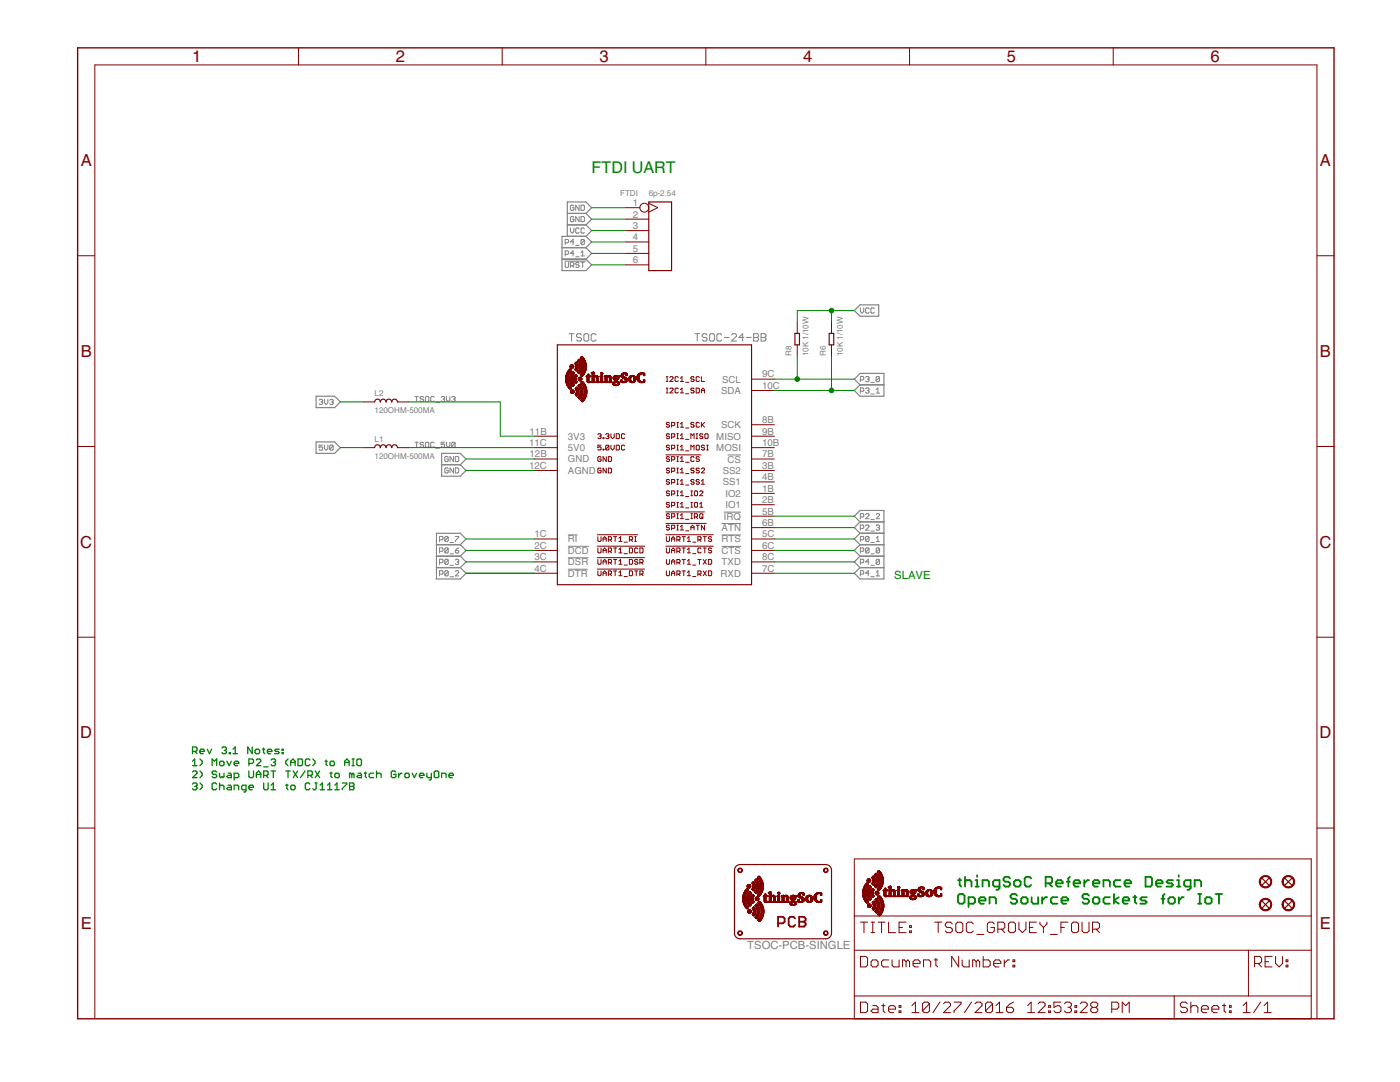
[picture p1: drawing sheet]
<svg xmlns="http://www.w3.org/2000/svg" width="279mm" height="216mm" viewBox="0 0 279 216" stroke-linecap="round" stroke-linejoin="round" font-family="sans-serif">
<defs><g id="words">
<g font-size="3.8" fill="#800000">
<text x="38.3" y="12.4">1</text>
<text x="79" y="12.4">2</text>
<text x="119.6" y="12.4">3</text>
<text x="160.3" y="12.4">4</text>
<text x="200.9" y="12.4">5</text>
<text x="241.6" y="12.4">6</text>
<text x="16.1" y="33.2">A</text>
<text x="263.4" y="33.2">A</text>
<text x="16.1" y="71.2">B</text>
<text x="263.4" y="71.2">B</text>
<text x="16" y="109.3">C</text>
<text x="263.3" y="109.3">C</text>
<text x="16" y="147.4">D</text>
<text x="263.3" y="147.4">D</text>
<text x="16.1" y="185.4">E</text>
<text x="263.4" y="185.4">E</text>
</g>
<text font-size="3.7" fill="#008000" x="118.1" y="34.6">FTDI UART</text>
<text font-size="2.6" fill="#008000" x="178.5" y="115.5">SLAVE</text>
<text font-size="2.6" fill="#808080" x="149.1" y="189.3">TSOC-PCB-SINGLE</text>
<g font-size="2.2" fill="#808080">
<text x="126.3" y="41.1">1</text>
<text x="126.3" y="43.4">2</text>
<text x="126.3" y="45.7">3</text>
<text x="126.3" y="48">4</text>
<text x="126.3" y="50.2">5</text>
<text x="126.3" y="52.5">6</text>
<text x="144.1" y="76.3">SCL</text>
<text x="152.1" y="77.6">10C</text>
<text x="152.1" y="75.3">9C</text>
<text x="143.9" y="78.6">SDA</text>
<text x="105.6" y="89">11C</text>
<text x="105.7" y="86.7">11B</text>
<text x="113.3" y="87.7">3V3</text>
<text x="143" y="87.7">MISO</text>
<text x="143.9" y="85.5">SCK</text>
<text x="152.1" y="89">10B</text>
<text x="152.1" y="86.7">9B</text>
<text x="152.1" y="84.4">8B</text>
<text x="105.6" y="93.6">12C</text>
<text x="105.7" y="91.3">12B</text>
<text x="113.3" y="92.3">GND</text>
<text x="113.3" y="94.6">AGND</text>
<text x="113.3" y="90">5V0</text>
<text x="143" y="90">MOSI</text>
<text x="144.2" y="94.6">SS2</text>
<text x="145.2" y="92.3">CS</text>
<text x="152.1" y="93.6">3B</text>
<text x="152.1" y="95.8">4B</text>
<text x="152.1" y="91.3">7B</text>
<text x="144.2" y="96.8">SS1</text>
<text x="144.8" y="99.1">IO2</text>
<text x="144.8" y="101.4">IO1</text>
<text x="152.1" y="98.1">1B</text>
<text x="152.1" y="100.4">2B</text>
<text x="106.7" y="107.2">1C</text>
<text x="144" y="106">ATN</text>
<text x="144.5" y="103.7">IRQ</text>
<text x="152.1" y="105">6B</text>
<text x="152.1" y="107.2">5C</text>
<text x="152.1" y="102.7">5B</text>
<text x="106.7" y="109.5">2C</text>
<text x="106.7" y="111.8">3C</text>
<text x="113.3" y="108.2">RI</text>
<text x="113.3" y="110.5">DCD</text>
<text x="113.3" y="112.8">DSR</text>
<text x="144" y="112.8">TXD</text>
<text x="144" y="108.2">RTS</text>
<text x="144" y="110.5">CTS</text>
<text x="152.1" y="111.8">8C</text>
<text x="152.1" y="109.5">6C</text>
<text x="106.7" y="114.1">4C</text>
<text x="113.3" y="115.1">DTR</text>
<text x="143.8" y="115.1">RXD</text>
<text x="152.1" y="114.1">7C</text>
</g>
<g font-size="1.9" fill="#808080">
<text x="123.8" y="39.2">FTDI</text>
<text x="129.5" y="39.2">6p-2.54</text>
<text x="158" y="71.1" transform="rotate(-90 158 71.1)">R8</text>
<text x="161.4" y="71.1" transform="rotate(-90 161.4 71.1)">10K 1/10W</text>
<text x="164.8" y="71.1" transform="rotate(-90 164.8 71.1)">R6</text>
<text x="168.2" y="71.1" transform="rotate(-90 168.2 71.1)">10K 1/10W</text>
<text x="74.8" y="82.5">120OHM-500MA</text>
<text x="74.8" y="79.1">L2</text>
<text x="74.8" y="88.2">L1</text>
<text x="74.8" y="91.6">120OHM-500MA</text>
</g>
</g></defs>
<g fill="none" stroke="#808080" stroke-width=".2">
<path d="M112.7 52.1h4.2M112.8 48.5h.5l.2-.2v-.4l-.2-.1h-.5v1M112.8 50.7h.5l.2-.1v-.4l-.2-.1h-.5v1M112.8 52.3v.9l.2 .2h.3l.2-.2v-.9M113.8 45.5v.7l.4 .3 .3-.3v-.7M113.8 53h.6l.1-.1v-.4l-.1-.2h-.6v1.1M114.2 53l.3 .4M114.5 41.1l-.1-.2h-.4l-.2 .2v.7l.2 .2h.4l.1-.2v-.4h-.3M114.5 43.4l-.1-.2h-.4l-.2 .2v.7l.2 .1h.4l.1-.1v-.4h-.3M114.5 48.3h-.7l.6-.5v1M114.5 50.6h-.7l.6-.5v1M114.9 49h.7"/>
<path d="M114.9 51.2h.7M115.6 40.9v1.1l-.7-1.1v1.1M115.6 43.2v1l-.7-1v1M115.6 45.7l-.2-.2h-.3l-.2 .2v.7l.2 .1h.3l.2-.1M115.6 52.5l-.2-.2h-.3l-.2 .4 .2 .2h.3l.2 .3-.2 .2h-.3l-.2-.2M116 43.2h.5l.1 .2v.7l-.1 .1h-.5zM116 40.9h.5l.1 .2v.7l-.1 .2h-.5zM116 52.3h.6M116 50.4l.3-.3v1M116 51.1h.6M116.3 52.3v1.1M116.6 45.7l-.1-.2h-.4l-.1 .2v.7l.1 .1h.4l.1-.1"/>
<path d="M116.6 47.9l-.1-.1h-.4l-.1 .1v.7M116.6 47.9v.7l-.1 .2h-.4l-.1-.2M116.6 47.9l-.6 .7M63.7 79.9l.2-.2h.3l.2 .2-.2 .3M64.7 79.7v.7l.4 .3 .3-.3v-.7M65.8 79.9l.2-.2h.3l.2 .2-.2 .3M82.8 79.1h.7M83.1 79.1v1M84.5 79.3l-.1-.2h-.4l-.2 .2 .2 .3h.4l.1 .2-.1 .3h-.4l-.2-.1M85.1 79.1h.3l.2 .2v.7l-.2 .1h-.3l-.2-.1v-.7zM86.6 79.3l-.1-.2h-.4l-.1 .2v.7l.1 .1h.4l.1-.1M88.1 79.3l.1-.2h.4l.1 .2-.1 .3"/>
<path d="M88.4 79.6h.2M88.6 79.6l.1 .2-.1 .3h-.4l-.1-.1M89.1 79.1v.7l.4 .3 .3-.3v-.7M90.1 79.3l.2-.2h.4l.1 .2-.1 .3M90.5 79.6h.2M90.7 79.6l.1 .2-.1 .3h-.4l-.2-.1M113.6 66.6h1M114.1 66.6v1.5M116 66.8l-.2-.2h-.5l-.2 .2v.3l.2 .2h.5l.2 .3v.2l-.2 .3h-.5l-.2-.3M116.8 66.6h.5l.2 .2v1l-.2 .3h-.5l-.3-.3v-1zM119 66.8l-.3-.2h-.5l-.2 .2v1l.2 .3h.5l.3-.3M138.7 66.6h.9"/>
<path d="M139.1 66.6v1.5M141.1 66.8l-.2-.2h-.5l-.3 .2v.3l.3 .2h.5l.2 .3v.2l-.2 .3h-.5l-.3-.3M141.8 66.6h.5l.3 .2v1l-.3 .3h-.5l-.2-.3v-1zM144 66.8l-.2-.2h-.5l-.2 .2v1l.2 .3h.5l.2-.3M144.5 67.3h1M146 66.8l.2-.2h.5l.3 .2v.3l-1 1h1M148.4 67.3h-.9l.7-.7v1.5M148.9 67.3h1M150.4 66.6h.8l.2 .2v.3l-.2 .2 .2 .3v.2l-.2 .3h-.8zM150.4 67.3h.8M151.9 66.6h.7l.3 .2v.3l-.3 .2 .3 .3v.2l-.3 .3h-.7zM151.9 67.3h.7"/>
<path d="M171.7 61.4v.7l.3 .4 .4-.4v-.7M171.7 75.8h.5l.2-.2v-.3l-.2-.2h-.5v1.1M171.7 78.1h.5l.2-.2v-.3l-.2-.2h-.5v1M172.7 75.3l.2-.2h.4l.1 .2-.1 .3M172.7 77.6l.2-.2h.4l.1 .2-.1 .3M173.1 75.6h.2M173.1 77.9h.2M173.3 75.6l.1 .2-.1 .4h-.4l-.2-.2M173.3 77.9l.1 .2-.1 .3h-.4l-.2-.1M173.4 61.6l-.1-.2h-.4l-.2 .2v.7l.2 .2h.4l.1-.2M173.8 76.3h.7M173.8 78.6h.7"/>
<path d="M174.5 61.6l-.2-.2h-.3l-.2 .2v.7l.2 .2h.3l.2-.2M174.9 78.4h.6M174.9 77.7l.3-.3v1M175.5 75.3v.7l-.1 .2h-.4l-.1-.2M175.5 75.3l-.1-.2h-.4l-.1 .2v.7M175.5 75.3l-.6 .7M64 80.2h.2M64.2 80.2l.2 .2-.2 .3h-.3l-.2-.2M64.4 88.8h-.7v.5l.3-.1 .4 .1v.4l-.2 .1h-.3l-.2-.1M64.7 88.8v.7l.4 .3 .3-.3v-.7M66.1 80.2h.2M66.3 80.2l.2 .2-.2 .3h-.3l-.2-.2"/>
<path d="M66.5 89l-.2-.2h-.3l-.2 .2v.7M66.5 89v.7l-.2 .1h-.3l-.2-.1M66.5 89l-.7 .7M82.8 88.2h.7M83.1 88.2v1.1M84.5 88.4l-.1-.2h-.4l-.2 .2 .2 .4h.4l.1 .1-.1 .4h-.4l-.2-.2M85.1 88.2h.3l.2 .2v.7l-.2 .2h-.3l-.2-.2v-.7zM86.6 88.4l-.1-.2h-.4l-.1 .2v.7l.1 .2h.4l.1-.2M87 89.4h.7M87 80.3h.7M88.7 88.2h-.6v.6l.5-.2 .1 .2v.3l-.1 .2h-.4l-.1-.2M89.1 88.2v.7l.4 .4 .3-.4v-.7"/>
<path d="M89.5 91.2l-.2-.1h-.4l-.1 .1v.7l.1 .2h.4l.2-.2v-.3h-.4M89.5 93.5l-.2-.1h-.4l-.1 .1v.7l.1 .2h.4l.2-.2v-.3h-.4M90.5 91.1v1l-.7-1v1M90.5 93.4v1l-.7-1v1M90.8 88.4l-.1-.2h-.4l-.2 .2v.7M90.8 88.4v.7l-.1 .2h-.4l-.2-.2M90.8 88.4l-.7 .7M90.9 91.1h.5l.1 .1v.7l-.1 .2h-.5zM90.9 93.4h.5l.1 .1v.7l-.1 .2h-.5zM145.2 90.8h2.7M87.7 112.3h.5l.2-.2v-.3l-.2-.2h-.5v1M87.7 114.6h.5l.2-.2v-.4l-.2-.1h-.5v1"/>
<path d="M87.7 110h.5l.2-.2v-.3l-.2-.2h-.5v1M87.7 107.7h.5l.2-.2v-.3l-.2-.2h-.5v1.1M89.5 107.2l-.2-.2h-.4l-.1 .2v.7M89.5 109.5l-.2-.2h-.4l-.1 .2v.7M89.5 111.8l-.2-.2h-.4l-.1 .2v.7M89.5 114l-.2-.1h-.4l-.1 .1v.7M89.5 107.2v.7l-.2 .2h-.4l-.1-.2M89.5 109.5v.7l-.2 .1h-.4l-.1-.1M89.5 111.8v.7l-.2 .1h-.4l-.1-.1M89.5 114v.7l-.2 .2h-.4l-.1-.2M89.5 114l-.7 .7M89.5 111.8l-.7 .7"/>
<path d="M89.5 109.5l-.7 .7M89.5 107.2l-.7 .7M89.8 112.8h.7M89.8 115.1h.7M89.8 110.5h.7M89.8 108.2h.7M90.9 107h.6v.2l-.6 .7v.2M90.9 109.8h.5l.1 .4-.1 .1h-.4l-.1-.1zM90.9 111.8l.1-.2h.4l.1 .2-.1 .3M90.9 114l.1-.1h.4l.1 .1v.2l-.6 .7h.6M91.2 112.1h.2M91.4 112.1l.1 .2-.1 .3h-.4l-.1-.1"/>
<path d="M91.5 109.3l-.6 .5M113.3 106.7h2M113.3 109h4.2M113.3 111.3h4.1M113.3 113.6h4M144 104.5h3.9M144 106.7h3.9M144 109h3.9M144.5 102.2h3.4M171.7 103.2h.5l.2-.2v-.3l-.2-.2h-.5v1M171.7 105.5h.5l.2-.2v-.4l-.2-.1h-.5v1M171.7 107.7h.5l.2-.2v-.3l-.2-.2h-.5v1.1"/>
<path d="M171.7 110h.5l.2-.2v-.3l-.2-.2h-.5v1M171.7 112.3h.5l.2-.2v-.3l-.2-.2h-.5v1M171.7 114.6h.5l.2-.2v-.4l-.2-.1h-.5v1M172.7 102.7l.2-.2h.4l.1 .2v.1l-.7 .7h.7M172.7 104.9l.2-.1h.4l.1 .1v.2l-.7 .7h.7M173.4 107.2l-.1-.2h-.4l-.2 .2v.7M173.4 109.5l-.1-.2h-.4l-.2 .2v.7M173.4 107.2v.7l-.1 .2h-.4l-.2-.2M173.4 109.5v.7l-.1 .1h-.4l-.2-.1M173.4 112.1h-.7l.6-.5v1M173.4 114.4h-.7l.6-.5v1M173.4 109.5l-.7 .7"/>
<path d="M173.4 107.2l-.7 .7M173.8 103.7h.7M173.8 106h.7M173.8 112.8h.7M173.8 115.1h.7M173.8 110.5h.7M173.8 108.2h.7M174.9 102.7l.1-.2h.4l.1 .2v.1l-.6 .7h.6M174.9 104.9l.1-.1h.4l.1 .1-.1 .4M174.9 107.4l.3-.4v1.1M174.9 114.2l.3-.3v1M174.9 114.9h.6"/>
<path d="M174.9 108.1h.6M175.2 105.3h.2M175.4 105.3l.1 .2-.1 .3h-.4l-.1-.2M175.5 109.5v.7l-.1 .1h-.4l-.1-.1M175.5 111.8v.7l-.1 .1h-.4l-.1-.1M175.5 109.5l-.1-.2h-.4l-.1 .2v.7M175.5 111.8l-.1-.2h-.4l-.1 .2v.7M175.5 111.8l-.6 .7M175.5 109.5l-.6 .7"/>
</g>
<g fill="none" stroke="#808080" stroke-width=".23">
<path d="M112.2 51.7h4.7M112.2 49.4h4.7M113.2 44.9h3.7M113.2 42.6h3.7M116.9 42.6l1.2 1.1-1.2 1.2M116.9 42.6l1.2-1.2-1.2-1.1h-3.7v6.9M116.9 44.9l1.2 1.1-1.2 1.2M116.9 47.2h-4.7v6.8h4.7l1.2-1.1-1.2-1.2M116.9 47.2l1.2 1.1-1.2 1.1M116.9 49.4l1.2 1.2-1.2 1.1M63.1 79.1h3.7l1.1 1.1-1.1 1.1h-3.7zM170.5 75.6l1.1-1.1h4.8v4.6h-4.8l-1.1-1.2 1.1-1.1z"/>
<path d="M170.5 62l1.1-1.2h3.8v2.3h-3.8zM171.6 76.8h4.8M63.1 88.2h3.7l1.1 1.1-1.1 1.2h-3.7zM88.1 90.5h3.8l1.1 1.1-1.1 1.1 1.1 1.2-1.1 1.1h-3.8zM88.1 92.7h3.8M87.1 111h4.8M87.1 113.3h4.8M87.1 108.7h4.8M91.9 108.7l1.1-1.2-1.1-1.1h-4.8v9.1h4.8l1.1-1.1-1.1-1.1M91.9 111l1.1 1.1-1.1 1.2M91.9 108.7l1.1 1.1-1.1 1.2M171.6 104.1l-1.1-1.1 1.1-1.1h4.8v13.6h-4.8l-1.1-1.1 1.1-1.1"/>
<path d="M171.6 104.1h4.8M171.6 104.1l-1.1 1.2 1.1 1.1M171.6 106.4h4.8M171.6 111l-1.1 1.1 1.1 1.2M171.6 111h4.8M171.6 113.3h4.8M171.6 108.7l-1.1 1.1 1.1 1.2M171.6 108.7h4.8M171.6 106.4l-1.1 1.1 1.1 1.2"/>
</g>
<g fill="none" stroke="#800000" stroke-width=".2">
<path d="M59.6 9.5v3.5M100.2 9.5v3.5M140.9 9.5v3.5M181.5 9.5v3.5M222.2 9.5v3.5M15.5 51h3.4M124.9 41.4h2.8M124.9 43.7h4.6M124.9 46h4.6M124.9 48.3h4.6M124.9 50.6h4.6M124.9 52.9h4.6"/>
<path d="M129.5 40.6l1.8 .8-1.8 .9M262.8 51h3.4M133 76.1h.3M133 75.2h.3M133 78.4h.3M133 77.4h.3M133.1 75.2v.9M133.1 77.4v1M133.7 75.3l.1-.1h.4l.1 .1-.6 .8h.6M133.7 77.6l.1-.2 .5 .2v.2l-.6 .6h.6M135.4 75.3l-.2-.1h-.3l-.2 .1v.7l.2 .1 .5-.1M135.4 77.6l-.2-.2-.5 .2v.6l.2 .2h.3l.2-.2"/>
<path d="M135.8 76.1h.6M135.8 75.5l.3-.3v.9M135.8 77.8l.3-.4v1M135.8 78.4h.6M136.8 76.3h.7M136.8 78.6h.7M138.5 77.6l-.1-.2-.5 .2 .1 .3h.4l.1 .2-.1 .3h-.4l-.1-.2M138.5 75.3l-.1-.1h-.4l-.1 .3 .1 .1h.4l.1 .4-.1 .1-.5-.1M138.9 77.4h.5l.2 .2v.6l-.2 .2h-.5zM139.6 75.3l-.2-.1h-.3l-.2 .1v.7l.2 .1 .5-.1M140 77.9h.6M140 75.2v.9h.6"/>
<path d="M140 78.4v-.6l.3-.4 .3 .4v.6M150 77.9h4.5M150 75.6h4.5M159.1 64.2v2.3M159.1 68.8v2.3M165.9 64.2v2.3M165.9 68.8v2.3M15.5 89.1h3.4M72.5 89.3h2.3M72.5 80.2h2.3M79.3 89.3h2.3M79.3 80.2h2.3"/>
<path d="M106.7 93.9h4.5M106.7 91.6h4.5M106.7 89.3h4.5M106.7 87h4.5M119.3 86.7l.2-.1h.3l.2 .1-.2 .3M119.6 87h.2M119.8 87l.2 .2-.2 .3h-.3l-.2-.1M120 88.8h-.7v.5l.5-.1 .2 .1v.3l-.2 .2-.5-.2M120 93.6l-.2-.2-.5 .2v.6l.2 .2h.3l.2-.2v-.3h-.4M120 91.3l-.2-.2-.5 .2v.6l.2 .2 .5-.2v-.3h-.4M120.4 89.6h.1v.2h-.1zM120.4 87.4h.1v.1h-.1z"/>
<path d="M120.9 86.7l.1-.1h.4l.1 .1-.1 .3M121 91.1v1l-.6-1v1M121 93.4v1l-.6-1v1M121.2 87h.2M121.4 87l.1 .2-.1 .3h-.4l-.1-.1M121.4 91.1h.5l.1 .2v.6l-.1 .2h-.5zM121.4 93.4h.5l.1 .2v.6l-.1 .2h-.5zM121.5 89l-.1-.2h-.4l-.1 .2v.6M121.5 89v.6l-.1 .2-.5-.2M121.5 89l-.6 .6M121.9 86.6v.6l.4 .3 .3-.3v-.6M121.9 88.8v.7l.4 .3 .3-.3v-.7"/>
<path d="M123 88.8h.5l.1 .2v.6l-.1 .2h-.5zM123 86.6h.5l.1 .1v.7l-.1 .1h-.5zM124.7 89l-.2-.2h-.3l-.2 .2v.6l.2 .2 .5-.2M124.7 86.7l-.2-.1h-.3l-.2 .1v.7l.2 .1h.3l.2-.1M132.9 90.8h7M133.6 95.8l-.1-.1h-.4l-.1 .3 .1 .2h.4l.1 .3-.1 .1-.5-.1M133.6 98.1l-.1-.1-.5 .1 .1 .3 .5 .2-.1 .3-.5-.1M133.6 93.6l-.5-.2-.1 .3 .5 .2 .1 .3-.1 .2h-.4l-.1-.2M133.6 91.3l-.1-.2-.5 .2 .1 .3h.4l.1 .2-.1 .3-.5-.2M133.6 89l-.1-.2h-.4l-.1 .4 .1 .1h.4l.1 .3-.1 .2-.5-.2M133.6 86.7l-.1-.1h-.4l-.1 .3 .5 .1 .1 .4-.1 .1h-.4l-.1-.1M133.6 84.4l-.5-.1-.1 .3 .5 .2 .1 .3-.1 .1h-.4l-.1-.1"/>
<path d="M134 84.9h.5l.2-.5-.2-.1h-.5v.9M134 87.2h.5l.2-.2-.2-.4h-.5v.9M134 89.5h.5l.2-.2-.2-.5h-.5v1M134 91.8h.5l.2-.5-.2-.2h-.5v1M134 94h.5l.2-.4-.2-.2h-.5v1M134 96.3h.5l.2-.1-.2-.5h-.5v.9M134 98.6h.5l.2-.5-.2-.1h-.5v.9M135.1 91.1h.3M135.1 92.1h.3M135.1 88.8h.3M135.1 89.8h.3M135.1 86.6h.3"/>
<path d="M135.1 87.5h.3M135.1 84.3h.3M135.1 85.2h.3M135.1 98h.3M135.1 98.9h.3M135.1 93.4h.3M135.1 94.4h.3M135.1 95.7h.3M135.1 96.6h.3M135.2 84.3v.9M135.2 86.6v.9M135.2 88.8v1"/>
<path d="M135.2 91.1v1M135.2 93.4v1M135.2 95.7v.9M135.2 98v.9M135.8 84.6l.3-.3v.9M135.8 86.9l.3-.3v.9M135.8 89.2l.3-.4v1M135.8 91.4l.3-.3v1M135.8 93.7l.3-.3v1M135.8 96l.3-.3v.9M135.8 98.3l.3-.3v.9M135.8 92.1h.6"/>
<path d="M135.8 89.8h.6M135.8 87.5h.6M135.8 85.2h.6M135.8 98.9h.6M135.8 94.4h.6M135.8 96.6h.6M136.8 92.2h.7M136.8 90h.7M136.8 87.7h.7M136.8 85.4h.7M136.8 99.1h.7M136.8 94.5h.7"/>
<path d="M136.8 96.8h.7M137.9 87.5v-.9l.3 .3 .3-.3v.9M137.9 89.8v-1l.3 .4 .3-.4v1M137.9 98h.3M137.9 98.9h.3M138 98v.9M138.5 93.6l-.1-.2-.5 .2 .1 .3h.4l.1 .1-.1 .4h-.4l-.1-.2M138.5 95.8l-.1-.1h-.4l-.1 .3 .1 .2h.4l.1 .3-.1 .1-.5-.1M138.5 84.4l-.1-.1-.5 .1 .1 .4h.4l.1 .1-.1 .3h-.4l-.1-.1M138.5 91.3l-.1-.2-.5 .2v.6l.1 .2 .5-.2M138.6 98.1l.1-.1 .5 .1v.7l-.1 .1-.5-.1zM138.9 86.6h.4"/>
<path d="M138.9 87.5h.4M139.1 88.8h.3l.2 .2v.6l-.2 .2-.5-.2v-.6zM139.1 86.6v.9M139.6 93.6l-.2-.2-.5 .2 .2 .3h.3l.2 .1-.2 .4h-.3l-.2-.2M139.6 95.8l-.2-.1h-.3l-.2 .3 .2 .2h.3l.2 .3-.2 .1-.5-.1M139.6 91.3l-.2-.2-.5 .2 .2 .3h.3l.2 .2-.2 .3-.5-.2M139.6 84.4l-.2-.1-.5 .1v.7l.2 .1h.3l.2-.1M139.6 98.1l.2-.1 .5 .1v.2l-.7 .6h.7M140 84.3v.9M140 93.6l.1-.2 .5 .2v.1l-.6 .7h.6M140 96.6h.6M140 96l.3-.3v.9"/>
<path d="M140.1 84.8l.5 .4M140.3 86.7l-.2-.1h-.3l-.2 .3 .5 .1 .2 .4-.2 .1h-.3l-.2-.1M140.6 89l-.1-.2h-.4l-.1 .4 .1 .1h.4l.1 .3-.1 .2-.5-.2M140.6 84.3l-.6 .6M140.8 86.6h.4l.1 .1v.7l-.1 .1h-.4l-.1-.1v-.7zM141 88.8h.4M141 89.8h.4M141.2 88.8v1M150 98.4h4.5M150 93.9h4.5M150 96.2h4.5M150 91.6h4.5"/>
<path d="M150 89.3h4.5M150 87h4.5M150 84.8h4.5M262.8 89.1h3.4M106.7 107.5h4.5M106.7 109.8h4.5M106.7 112.1h4.5M106.7 114.4h4.5M119.2 109h9.5M119.2 106.7h8.1M119.2 111.3h9.5M119.2 113.6h9.5"/>
<path d="M119.3 111.6v.8l.2 .2 .5-.2v-.8M119.3 113.9v.8l.2 .2h.3l.2-.2v-.8M119.3 109.3v.9l.2 .1h.3l.2-.1v-.9M119.3 107.1v.8l.2 .1h.3l.2-.1v-.8M120.4 107.5h.6M120.4 109.8h.6M120.4 112.1h.6M120.4 114.4h.6M120.4 108v-.6l.3-.3 .3 .3v.6M120.4 110.3v-.6l.3-.4 .3 .4v.6M120.4 112.6v-.6l.3-.4 .3 .4v.6M120.4 114.9v-.7l.3-.3 .3 .3v.7"/>
<path d="M121.4 114.6h.5l.1-.2v-.3l-.1-.2h-.5v1M121.4 112.3h.5l.1-.2v-.3l-.1-.2h-.5v1M121.4 110h.5l.1-.2v-.3l-.1-.2h-.5v1M121.4 107.7h.5l.1-.2v-.3l-.1-.1h-.5v.9M121.7 107.7l.3 .3M121.7 110l.3 .3M121.7 112.3l.3 .3M121.7 114.6l.3 .3M122.4 113.9h.7M122.4 111.6h.7M122.4 109.3h.7M122.4 107.1h.7"/>
<path d="M122.8 107.1v.9M122.8 109.3v1M122.8 111.6v1M122.8 113.9v1M123.5 114.9h.6M123.5 112.6h.6M123.5 110.3h.6M123.5 108h.6M123.5 107.4l.3-.3v.9M123.5 109.7l.3-.4v1M123.5 112l.3-.4v1M123.5 114.2l.3-.3v1"/>
<path d="M124.5 115h.7M124.5 112.8h.7M124.5 110.5h.7M124.5 108.2h.7M125.6 113.9h.5l.1 .2v.6l-.1 .2h-.5zM125.6 111.6h.5l.1 .2v.6l-.1 .2h-.5zM125.6 109.3h.5l.1 .2v.7l-.1 .1h-.5zM125.6 107.7h.5l.1-.5-.1-.1h-.5v.9M125.9 107.7l.3 .3M126.7 113.9h.6M126.7 108h.3M126.7 107.1h.3"/>
<path d="M126.8 107.1v.9M127 113.9v1M127.3 111.8l-.2-.2h-.3l-.1 .4 .1 .1h.3l.2 .3-.2 .2-.4-.2M127.3 109.5l-.2-.2h-.3l-.1 .2v.7l.1 .1h.3l.2-.1M127.7 114.6h.5l.1-.5-.1-.2h-.5v1M127.7 112.3h.5l.1-.2-.1-.5h-.5v1M127.7 109.3h.5l.1 .2v.7l-.1 .1h-.5zM128 112.3l.3 .3M128 114.6l.3 .3M132.9 102.2h7.7M132.9 109h9.4M132.9 106.7h9.4"/>
<path d="M132.9 104.4h8M133 107.1v.8l.1 .1h.4l.1-.1v-.8M133 109.3v.9l.1 .1h.4l.1-.1v-.9M133 111.6v.8l.1 .2 .5-.2v-.8M133 113.9v.8l.1 .2h.4l.1-.2v-.8M133.6 104.9l-.1-.1-.5 .1 .1 .4 .5 .1-.1 .3-.5-.1M133.6 100.4l-.5-.2-.1 .4 .5 .1 .1 .3-.1 .2h-.4l-.1-.2M133.6 102.7l-.1-.2h-.4l-.1 .3 .1 .2h.4l.1 .3-.1 .2h-.4l-.1-.2M134 112.6v-.6l.3-.4 .4 .4v.6M134 107.5h.7M134 109.8h.7M134 112.1h.7"/>
<path d="M134 114.4h.7M134 114.9v-.7l.3-.3 .4 .3v.7M134 100.9h.5l.2-.5-.2-.2h-.5v1M134 103.1h.5l.2-.1-.2-.5h-.5v1M134 105.4h.5l.2-.5-.2-.1h-.5v.9M134 108v-.6l.3-.3 .4 .3v.6M134 110.3v-.6l.3-.4 .4 .4v.6M135.1 107.7h.5l.1-.2v-.3l-.1-.1h-.5v.9M135.1 110h.5l.1-.2v-.3l-.1-.2h-.5v1M135.1 112.3h.5l.1-.2v-.3l-.1-.2h-.5v1M135.1 114.6h.5l.1-.2v-.3l-.1-.2h-.5v1M135.1 100.2h.3"/>
<path d="M135.1 101.2h.3M135.1 102.5h.3M135.1 103.5h.3M135.1 104.8h.3M135.1 105.7h.3M135.2 100.2v1M135.2 102.5v1M135.2 104.8v.9M135.4 114.6l.3 .3M135.4 112.3l.3 .3M135.4 110l.3 .3M135.4 107.7l.3 .3"/>
<path d="M135.8 100.6l.3-.4v1M135.8 102.8l.3-.3v1M135.8 105.1l.3-.3v.9M135.8 101.2h.6M135.8 103.5h.6M135.8 105.7h.6M136.1 113.9h.7M136.1 111.6h.7M136.1 109.3h.7M136.1 107.1h.7M136.5 107.1v.9M136.5 109.3v1"/>
<path d="M136.5 111.6v1M136.5 113.9v1M136.8 101.3h.7M136.8 103.6h.7M136.8 105.9h.7M137.2 114.9h.6M137.2 114.2l.3-.3v1M137.2 107.4l.3-.3v.9M137.2 109.7l.3-.4v1M137.2 112l.3-.4v1M137.2 112.6h.6M137.2 110.3h.6"/>
<path d="M137.2 108h.6M137.9 105.3h.6M137.9 105.7v-.6l.3-.3 .3 .3v.6M137.9 100.2h.3M137.9 101.2h.3M137.9 102.5h.3M137.9 103.5h.3M138 100.2v1M138 102.5v1M138.2 115h.7M138.2 112.8h.7M138.2 110.5h.7"/>
<path d="M138.2 108.2h.7M138.6 100.4l.1-.2 .5 .2v.6l-.1 .2h-.4l-.1-.2zM138.6 103.1h.5l.1-.1-.1-.5h-.5v1M138.9 103.1l.3 .4M138.9 104.8h.7M139.3 104.8v.9M139.3 114.6h.5l.1-.5-.1-.2h-.5v1M139.3 107.7h.5l.1-.5-.1-.1h-.5v.9M139.3 111.6h.6M139.6 114.6l.3 .3M139.6 111.6v1M139.6 107.7l.3 .3"/>
<path d="M139.6 101.2h.7M139.6 100.6l.4-.4v1M139.8 102.5h.3l.2 .2v.6l-.2 .2h-.3l-.2-.2v-.6zM139.9 109.5l-.1-.2h-.4l-.1 .2v.7l.1 .1h.4l.1-.1M140 103.1l.3 .4M140.3 113.9l.7 1M140.3 111.6l.7 1M140.3 109.3h.7M140.3 107.1h.7M140.6 104.8v.9l-.6-.9v.9M140.7 107.1v.9M140.7 109.3v1"/>
<path d="M141 113.9l-.7 1M141 111.6l-.7 1M141.4 113.9h.5l.1 .2v.6l-.1 .2h-.5zM141.4 111.6h.5l.1 .2v.6l-.1 .2h-.5zM142 107.2l-.1-.1-.5 .1 .1 .3h.4l.1 .2-.1 .3h-.4l-.1-.1M142 109.5l-.1-.2h-.4l-.1 .2 .1 .3h.4l.1 .2-.1 .3h-.4l-.1-.1M150 105.3h4.5M150 107.5h4.5M150 109.8h4.5M150 112.1h4.5M150 114.4h4.5M150 100.7h4.5"/>
<path d="M150 103h4.5M15.5 127.1h3.4M262.8 127.1h3.4M15.5 165.2h3.4M170.5 171.4h91.2v31.9h-91.2zM262.8 165.2h3.4M170.5 189.6h91.2M170.5 198.7h91.2M170.5 182.8h91.2M171.7 190.8h1.1l.3 .4v1.4l-.3 .3h-1.1zM171.7 200h1.1l.3 .3v1.4l-.3 .4h-1.1zM171.7 184h1.4"/>
<path d="M172.4 184v2.1M173.8 184h.7M173.8 186.1h.7M174.2 191.5h.7l.3 .4v.7l-.3 .3h-.7l-.4-.3v-.7zM174.2 184v2.1M175.2 184h1.4M175.9 184v2.1M177.3 184v2.1h1.4M177.3 191.5h-1l-.4 .4v.7l.4 .3h1M178 191.5v1.1l.4 .3h1v-1.4M179.4 185.1h.7M180.8 184h-1.4v2.1h1.4"/>
<path d="M180.8 191.9l-.3-.4h-.4v1.4M180.8 191.9l.4-.4 .3 .4v1M180.8 191.9v1M181.5 185.8h.4v.3h-.4zM181.5 184.7h.4v.4h-.4zM182.2 192.2h1.4v-.3l-.3-.4h-.7l-.4 .4v.7l.4 .3h.7M184.3 192.9v-1.4h1.1l.3 .4v1M186.4 191.5h.7M186.5 184h1.5M186.8 191.2v1.4l.3 .3M187.2 184v2.1M187.6 200l-1.4 2.1"/>
<path d="M190.1 184.4l-.4-.4h-.7l-.3 .4v.3l.3 .4h.7l.4 .3v.4l-.4 .3h-.7l-.3-.3M190.4 200h1.4v.3l-1.4 1.4v.4M191.1 184h.7l.4 .4v1.4l-.4 .3h-.7l-.3-.3v-1.4zM191.3 190.8v2.1l-1.4-2.1v2.1M192 191.5v1.1l.4 .3h1v-1.4M193.9 200l-1.4 2.1M194.2 184.4l-.3-.4h-.7l-.4 .4v1.4l.4 .3h.7l.3-.3M194.8 191.9l-.3-.4h-.4v1.4M194.8 191.9v1M194.8 191.9l.4-.4 .3 .4v1M194.9 186.5h1.4M196.2 190.8v2.1h1.1l.3-.3v-.7l-.3-.4h-1.1"/>
<path d="M198.3 192.2h1.4v-.3l-.3-.4h-.7l-.4 .4v.7l.4 .3h.7M198.4 184.4l-.3-.4h-.7l-.4 .4v1.4l.4 .3h.7l.3-.3v-.7h-.7M199.1 185.4h1.1l.3-.3v-.7l-.3-.4h-1.1v2.1M199.8 185.4l.7 .7M200.4 191.5v1.4M201.5 191.5h-.4l-.7 .7M201.6 184h.7l.3 .4v1.4l-.3 .3h-.7l-.3-.3v-1.4zM202.2 192.6h.3v.3h-.3zM202.2 191.5h.3v.4h-.3zM202.3 200l-.7 .3-.7 .7M203.3 184v1.4l.7 .7 .7-.7v-1.4M205.4 185.1h.7"/>
<path d="M206.8 184h-1.4v2.1h1.4M207.5 184v.4l.7 .7M208.2 185.1v1M208.9 184v.4l-.7 .7M209.6 186.5h1.4M211.7 200h-1.4v1l.7-.3h.4l.3 .3v.7l-.3 .4h-.7l-.4-.4M211.7 185.1h.7M213.1 184h-1.4v2.1M214.2 184h.7l.3 .4v1.4l-.3 .3h-.7l-.4-.3v-1.4zM215.9 184v1.8l.4 .3h.7l.3-.3v-1.8M218 185.4h1.1l.3-.3v-.7l-.3-.4h-1.1v2.1M218.7 185.4l.7 .7"/>
<path d="M234.3 198.7v4.6M237.7 200v2.1M249.2 189.6v9.1M250.4 192.2h1l.4-.3v-.7l-.4-.4h-1v2.1M251.1 192.2l.7 .7M251.6 200l-1.4 2.1M252.5 191.9h.7M253.9 190.8h-1.4v2.1h1.4M254.6 190.8v1.4l.7 .7 .7-.7v-1.4M256.7 192.6h.3v.3h-.3zM256.7 191.5h.3v.4h-.3zM18.9 203.3v-190.3h243.9v190.3"/>
<path d="M174.2 200.7h.7l.3 .3v1.1h-1l-.4-.4 .4-.3h1M175.9 200.7h.7M176.3 200.3v1.4l.3 .4M177.3 201.4h1.4v-.4l-.3-.3h-.7l-.4 .3v.7l.4 .4h.7M179.4 201.7h.4v.4h-.4zM179.4 200.7h.4v.3h-.4zM182 202.1h1.4M182 200.7l.7-.7v2.1M185.5 200.3v1.4l-.4 .4h-.7l-.3-.4M185.5 200.3l-.4-.3h-.7l-.3 .3v1.4M185.5 200.3l-1.4 1.4M188.3 200.3l.3-.3h.7l.4 .3v.4l-1.4 1.4h1.4"/>
<path d="M194.6 200.3l.3-.3h.7l.4 .3v.4l-1.4 1.4h1.4M198.1 200.3v1.4l-.4 .4h-.7l-.3-.4M198.1 200.3l-.4-.3h-.7l-.3 .3v1.4M198.1 200.3l-1.4 1.4M198.8 202.1h1.4M198.8 200.7l.7-.7v2.1M200.9 201h1l.4 .4v.3l-.4 .4h-.7l-.3-.4zM205.1 202.1h1.4M205.1 200.7l.7-.7v2.1M207.2 200.3l.3-.3h.7l.4 .3v.4l-1.4 1.4h1.4M209.3 201.7h.3v.4h-.3zM209.3 200.7h.3v.3h-.3z"/>
<path d="M212.4 200.3l.4-.3h.7l.3 .3v.4l-.3 .3M213.1 201h.4M213.5 201l.3 .4v.3l-.3 .4h-.7l-.4-.4M214.5 201.7h.4v.4h-.4zM214.5 200.7h.4v.3h-.4zM215.6 200.3l.3-.3h.7l.4 .3v.4l-1.4 1.4h1.4M218 201l-.3 .4v.3l.3 .4h.7l.4-.4v-.3l-.4-.4M218 201l-.3-.3v-.4l.3-.3h.7l.4 .3v.4l-.4 .3M218 201h.7M221.9 201.4h1l.4-.4v-.7l-.4-.3h-1v2.1M224 202.1v-2.1l.7 .7 .7-.7v2.1M237 200.3l-.4-.3h-.7l-.3 .3v.4l.3 .3h.7l.4 .4v.3l-.4 .4h-.7l-.3-.4"/>
<path d="M237.7 201l.3-.3h.7l.4 .3v1.1M239.8 201.4h1.4v-.4l-.4-.3h-.7l-.3 .3v.7l.3 .4h.7M241.9 201.4h1.3v-.4l-.3-.3h-.7l-.3 .3v.7l.3 .4h.7M243.9 200.7h.7M244.3 200.3v1.4l.3 .4M245.4 201.7h.3v.4h-.3zM245.4 200.7h.3v.3h-.3zM248.1 202.1h1.4M248.1 200.7l.7-.7v2.1M252.3 202.1h1.4M252.3 200.7l.7-.7v2.1"/>
<circle cx="128.6" cy="41.4" r=".89"/>
</g>
<path d="M15.5 9.5h250.7v193.8h-250.7z" fill="none" stroke="#800000" stroke-width=".28"/>
<g fill="none" stroke="#800000" stroke-width=".23">
<path d="M129.5 40.3h4.5v13.7h-4.5zM111.2 68.8h38.8v47.9h-38.8zM158.6 66.5h1v2.3h-1zM165.5 66.5h.9v2.3h-.9zM74.8 80.2a.57 .57 0 0 1 .5-.6 .57 .57 0 0 1 .6 .6 .57 .57 0 0 1 .6-.6 .57 .57 0 0 1 .5 .6 .57 .57 0 0 1 .6-.6 .57 .57 0 0 1 .6 .6 .57 .57 0 0 1 .6-.6 .57 .57 0 0 1 .5 .6M74.8 89.3a.57 .57 0 0 1 .5-.6 .57 .57 0 0 1 .6 .6 .57 .57 0 0 1 .6-.6 .57 .57 0 0 1 .5 .6 .57 .57 0 0 1 .6-.6 .57 .57 0 0 1 .6 .6 .57 .57 0 0 1 .6-.6 .57 .57 0 0 1 .5 .6M146.8 173l.4-.4 .5-.1h17.1l.7 .3 .3 .4 .1 .5v12.5l-.2 .7-.4 .3-.5 .1h-17.1l-.7-.2-.3-.4-.1-.5v-12.5zM251.9 175.3l1.3 1.3M251.9 179.8l1.3 1.4M253.2 175.3l-1.3 1.3M253.2 179.8l-1.3 1.4M256.4 179.8l1.4 1.4"/>
<path d="M256.4 175.3l1.4 1.3M257.8 175.3l-1.4 1.3M257.8 179.8l-1.4 1.4"/>
</g>
<g fill="#800000" stroke="#800000" stroke-width=".2">
<path d="M251.7 175a1.25 1.25 0 0 1 1.9 .3 1.25 1.25 0 0 1-.7 1.8 1.25 1.25 0 0 1-1.6-1.2h.2a1.03 1.03 0 0 1 1.6-.8 1.03 1.03 0 0 1 .1 1.7 1.03 1.03 0 0 1-1.6-.6l-.1-.3h-.2z" fill-rule="evenodd"/>
<path d="M256.2 175a1.26 1.26 0 0 1 2 .3 1.26 1.26 0 0 1-.8 1.9 1.26 1.26 0 0 1-1.5-1.3h.2a1.02 1.02 0 0 1 1.4-.9 1.02 1.02 0 0 1 .3 1.7 1.02 1.02 0 0 1-1.7-.5v-.3h-.2z" fill-rule="evenodd"/>
<path d="M251.7 179.6a1.25 1.25 0 0 1 1.9 .2 1.25 1.25 0 0 1-.7 1.9 1.25 1.25 0 0 1-1.6-1.2h.2a1.03 1.03 0 0 1 1.6-.9 1.03 1.03 0 0 1 .1 1.8 1.03 1.03 0 0 1-1.6-.6l-.1-.3h-.2z" fill-rule="evenodd"/>
<path d="M256.2 179.6a1.26 1.26 0 0 1 2 .3 1.26 1.26 0 0 1-.8 1.8 1.26 1.26 0 0 1-1.5-1.2h.2a1.02 1.02 0 0 1 1.4-1 1.02 1.02 0 0 1 .3 1.7 1.02 1.02 0 0 1-1.7-.4v-.3h-.2z" fill-rule="evenodd"/>
<path d="M147.4 173.3a.47 .47 0 0 1 .7 .1 .47 .47 0 0 1-.3 .7 .47 .47 0 0 1-.6-.4h.2a.34 .34 0 0 1 .5-.3 .34 .34 0 0 1 .1 .5 .34 .34 0 0 1-.6-.1l-.2-.1z" fill-rule="evenodd"/>
<path d="M147.4 185.8a.47 .47 0 0 1 .7 .2 .47 .47 0 0 1-.3 .6 .47 .47 0 0 1-.6-.4h.2a.34 .34 0 0 1 .5-.3 .34 .34 0 0 1 .1 .6 .34 .34 0 0 1-.6-.2l-.2-.1z" fill-rule="evenodd"/>
<path d="M164.5 185.8a.47 .47 0 0 1 .7 .2 .47 .47 0 0 1-.3 .6 .47 .47 0 0 1-.6-.4h.2a.33 .33 0 0 1 .4-.4 .33 .33 0 0 1 .2 .6 .33 .33 0 0 1-.6-.1l-.2-.1z" fill-rule="evenodd"/>
<path d="M164.5 173.3a.47 .47 0 0 1 .7 .1 .47 .47 0 0 1-.3 .7 .47 .47 0 0 1-.6-.4h.2a.33 .33 0 0 1 .4-.4 .33 .33 0 0 1 .2 .5 .33 .33 0 0 1-.6 0l-.2-.1z" fill-rule="evenodd"/>
</g>
<path d="M155.3 184.2h1l.3-.3v-.6l-.3-.4h-1v2M158.7 183.3l-.4-.4h-.6l-.3 .4v1.3l.3 .3h.6l.4-.3M159.5 182.9h1l.3 .4v.3l-.3 .3 .3 .3v.4l-.3 .3h-1zM159.5 183.9h1" fill="none" stroke="#800000" stroke-width=".36"/>
<g fill="#800000" stroke="#800000" stroke-width=".2">
<path d="M151.5 183.9h.1z"/>
<path d="M151.5 183.8l.1 .1z"/>
<path d="M151.4 183.8l.3 .1z"/>
<path d="M151.4 183.8h.3z"/>
<path d="M151.4 183.7l.3 .1z"/>
<path d="M151.4 183.7h.3z"/>
<path d="M151.3 183.7h.5z"/>
<path d="M151.3 183.6l.5 .1z"/>
<path d="M151.3 183.6h.5z"/>
<path d="M151.2 183.6h.7z"/>
<path d="M151.3 183.6h.6z"/>
<path d="M151.3 183.5l.6 .1z"/>
<path d="M151.3 183.5h.6z"/>
<path d="M151.3 183.5h.7z"/>
<path d="M151.3 183.4l.7 .1z"/>
<path d="M151.4 183.4h.6z"/>
<path d="M151.4 183.3l.6 .1z"/>
<path d="M151.4 183.3h.7z"/>
<path d="M150.9 183.3h.1z"/>
<path d="M151.5 183.3h.6z"/>
<path d="M150.9 183.3h.2z"/>
<path d="M150.9 183.2l.2 .1z"/>
<path d="M151.5 183.2l.6 .1z"/>
<path d="M150.8 183.2h.3z"/>
<path d="M151.5 183.2h.6z"/>
<path d="M150.8 183.2h.4z"/>
<path d="M151.6 183.2h.5z"/>
<path d="M150.8 183.1l.4 .1z"/>
<path d="M151.6 183.1l.5 .1z"/>
<path d="M150.7 183.1h.5z"/>
<path d="M151.6 183.1h.5z"/>
<path d="M150.7 183l.5 .1z"/>
<path d="M151.6 183l.6 .1z"/>
<path d="M150.7 183h.6z"/>
<path d="M151.7 183h.5z"/>
<path d="M150.7 182.9l.6 .1z"/>
<path d="M151.7 182.9l.5 .1z"/>
<path d="M150.7 182.9h.6z"/>
<path d="M151.7 182.9h.6z"/>
<path d="M150.8 182.9h.5z"/>
<path d="M150.8 182.8l.6 .1z"/>
<path d="M151.7 182.8l.6 .1z"/>
<path d="M150.8 182.8h.6z"/>
<path d="M151.7 182.8h.6z"/>
<path d="M150.9 182.8h.5z"/>
<path d="M150.9 182.7l.5 .1z"/>
<path d="M151.8 182.7l.5 .1z"/>
<path d="M150.4 182.7l.1 .1z"/>
<path d="M150.3 182.7h.2z"/>
<path d="M150.9 182.7h.5z"/>
<path d="M151.8 182.7h.5z"/>
<path d="M150.9 182.7h.6z"/>
<path d="M150.3 182.6l.3 .1z"/>
<path d="M150.9 182.6l.5 .1z"/>
<path d="M151.8 182.6l.5 .1z"/>
<path d="M151 182.6l.5 .1z"/>
<path d="M150.2 182.6h.4z"/>
<path d="M151 182.6h.5z"/>
<path d="M151.8 182.6h.5z"/>
<path d="M150.2 182.5l.4 .1z"/>
<path d="M151 182.5l.5 .1z"/>
<path d="M151.8 182.5l.5 .1z"/>
<path d="M151.8 182.5l.6 .1z"/>
<path d="M150.2 182.5h.5z"/>
<path d="M151 182.5h.5z"/>
<path d="M151.8 182.5h.6z"/>
<path d="M150.1 182.5h.5z"/>
<path d="M151.9 182.5h.5z"/>
<path d="M150.1 182.5h.6z"/>
<path d="M150.1 182.4l.6 .1z"/>
<path d="M151 182.4l.5 .1z"/>
<path d="M151.9 182.4l.5 .1z"/>
<path d="M151 182.4l.6 .1z"/>
<path d="M150.2 182.4h.5z"/>
<path d="M151 182.4h.6z"/>
<path d="M151.9 182.4h.5z"/>
<path d="M151.1 182.4h.5z"/>
<path d="M150.2 182.3l.5 .1z"/>
<path d="M151.1 182.3l.5 .1z"/>
<path d="M151.9 182.3l.5 .1z"/>
<path d="M150.2 182.3h.5z"/>
<path d="M151.1 182.3h.5z"/>
<path d="M151.9 182.3h.5z"/>
<path d="M150.2 182.2l.5 .1z"/>
<path d="M151.1 182.2l.5 .1z"/>
<path d="M151.9 182.2l.5 .1z"/>
<path d="M150.3 182.2l.5 .1z"/>
<path d="M150.3 182.2h.5z"/>
<path d="M151.1 182.2h.5z"/>
<path d="M151.9 182.2h.5z"/>
<path d="M149.5 182.2h.2z"/>
<path d="M149.4 182.2h.3z"/>
<path d="M149.4 182.1l.4 .1z"/>
<path d="M150.3 182.1l.5 .1z"/>
<path d="M151.1 182.1l.5 .1z"/>
<path d="M151.9 182.1l.5 .1z"/>
<path d="M149.3 182.1l.5 .1z"/>
<path d="M149.3 182.1h.5z"/>
<path d="M150.3 182.1h.5z"/>
<path d="M151.1 182.1h.5z"/>
<path d="M151.9 182.1h.5z"/>
<path d="M149.2 182.1h.6z"/>
<path d="M151.2 182.1h.4z"/>
<path d="M149.2 182l.7 .1z"/>
<path d="M150.3 182l.5 .1z"/>
<path d="M151.2 182l.4 .1z"/>
<path d="M151.9 182l.5 .1z"/>
<path d="M149.2 182h.7z"/>
<path d="M150.3 182h.5z"/>
<path d="M151.2 182h.4z"/>
<path d="M151.9 182h.5z"/>
<path d="M149.2 181.9l.7 .1z"/>
<path d="M150.3 181.9l.6 .1z"/>
<path d="M151.2 181.9l.4 .1z"/>
<path d="M151.9 181.9l.5 .1z"/>
<path d="M150.4 181.9l.4 .1z"/>
<path d="M149.2 181.9h.7z"/>
<path d="M150.4 181.9h.4z"/>
<path d="M151.2 181.9h.4z"/>
<path d="M151.9 181.9h.5z"/>
<path d="M149.2 181.8l.7 .1z"/>
<path d="M150.4 181.8l.4 .1z"/>
<path d="M151.2 181.8l.4 .1z"/>
<path d="M151.9 181.8l.5 .1z"/>
<path d="M149.2 181.8h.7z"/>
<path d="M150.4 181.8h.4z"/>
<path d="M151.2 181.8h.4z"/>
<path d="M151.9 181.8h.5z"/>
<path d="M149.2 181.7l.7 .1z"/>
<path d="M150.3 181.7l.6 .1z"/>
<path d="M151.2 181.7l.4 .1z"/>
<path d="M151.9 181.7l.5 .1z"/>
<path d="M149.2 181.7h.7z"/>
<path d="M150.3 181.7h.6z"/>
<path d="M151.2 181.7h.4z"/>
<path d="M151.9 181.7h.5z"/>
<path d="M150.3 181.7h.5z"/>
<path d="M149.3 181.6l.6 .1z"/>
<path d="M150.3 181.6l.5 .1z"/>
<path d="M151.2 181.6l.4 .1z"/>
<path d="M151.9 181.6l.5 .1z"/>
<path d="M149.3 181.6l.5 .1z"/>
<path d="M149.3 181.6h.5z"/>
<path d="M150.3 181.6h.5z"/>
<path d="M151.1 181.6h.5z"/>
<path d="M151.9 181.6h.5z"/>
<path d="M149.4 181.5l.4 .1z"/>
<path d="M150.3 181.5l.5 .1z"/>
<path d="M151.1 181.5l.5 .1z"/>
<path d="M151.9 181.5l.5 .1z"/>
<path d="M149.4 181.5l.3 .1z"/>
<path d="M149.5 181.5h.2z"/>
<path d="M150.3 181.5h.5z"/>
<path d="M151.1 181.5h.5z"/>
<path d="M151.9 181.5h.5z"/>
<path d="M150.2 181.4l.5 .1z"/>
<path d="M151.1 181.4l.5 .1z"/>
<path d="M151.9 181.4l.5 .1z"/>
<path d="M150.2 181.4h.5z"/>
<path d="M151.1 181.4h.5z"/>
<path d="M151.9 181.4h.5z"/>
<path d="M150.2 181.3l.5 .1z"/>
<path d="M151.1 181.3l.5 .1z"/>
<path d="M151.9 181.3l.5 .1z"/>
<path d="M149 181.3h.2z"/>
<path d="M150.2 181.3h.5z"/>
<path d="M151 181.3h.6z"/>
<path d="M151.9 181.3h.5z"/>
<path d="M150.1 181.3h.6z"/>
<path d="M151 181.3h.5z"/>
<path d="M149 181.2l.2 .1z"/>
<path d="M150.1 181.2l.6 .1z"/>
<path d="M151 181.2l.5 .1z"/>
<path d="M151.9 181.2l.5 .1z"/>
<path d="M148.9 181.2l.4 .1z"/>
<path d="M150.1 181.2l.5 .1z"/>
<path d="M148.9 181.2h.4z"/>
<path d="M150.2 181.2h.5z"/>
<path d="M151 181.2h.5z"/>
<path d="M151.8 181.2h.6z"/>
<path d="M150.2 181.2h.4z"/>
<path d="M148.9 181.1l.4 .1z"/>
<path d="M150.2 181.1l.4 .1z"/>
<path d="M151 181.1l.5 .1z"/>
<path d="M151.8 181.1l.6 .1z"/>
<path d="M148.8 181.1h.6z"/>
<path d="M150.2 181.1h.4z"/>
<path d="M151 181.1h.5z"/>
<path d="M151.8 181.1h.5z"/>
<path d="M150.3 181.1h.3z"/>
<path d="M148.8 181l.6 .1z"/>
<path d="M150.3 181l.3 .1z"/>
<path d="M150.9 181l.5 .1z"/>
<path d="M151.8 181l.5 .1z"/>
<path d="M150.3 181l.2 .1z"/>
<path d="M148.8 181h.6z"/>
<path d="M150.3 181h.2z"/>
<path d="M150.9 181h.5z"/>
<path d="M151.8 181h.5z"/>
<path d="M148.7 181h.7z"/>
<path d="M150.4 181h.1z"/>
<path d="M148.7 180.9l.6 .1z"/>
<path d="M150.9 180.9l.5 .1z"/>
<path d="M151.7 180.9l.6 .1z"/>
<path d="M151.8 180.9l.5 .1z"/>
<path d="M148.7 180.9h.6z"/>
<path d="M150.8 180.9h.6z"/>
<path d="M151.7 180.9h.6z"/>
<path d="M148.7 180.8l.5 .1z"/>
<path d="M150.8 180.8l.6 .1z"/>
<path d="M151.7 180.8l.6 .1z"/>
<path d="M148.6 180.8h.6z"/>
<path d="M150.8 180.8h.6z"/>
<path d="M151.7 180.8h.6z"/>
<path d="M150.7 180.8h.6z"/>
<path d="M151.7 180.8h.5z"/>
<path d="M148.6 180.7l.6 .1z"/>
<path d="M149.6 180.7l.1 .1z"/>
<path d="M150.7 180.7l.6 .1z"/>
<path d="M151.7 180.7l.5 .1z"/>
<path d="M148.6 180.7l.5 .1z"/>
<path d="M148.6 180.7h.6z"/>
<path d="M149.5 180.7h.3z"/>
<path d="M150.7 180.7h.6z"/>
<path d="M151.7 180.7h.5z"/>
<path d="M148.6 180.7h.5z"/>
<path d="M151.6 180.7h.6z"/>
<path d="M148.5 180.7h.6z"/>
<path d="M150.7 180.7h.5z"/>
<path d="M148.5 180.6l.6 .1z"/>
<path d="M149.5 180.6l.3 .1z"/>
<path d="M150.7 180.6l.5 .1z"/>
<path d="M151.6 180.6l.6 .1z"/>
<path d="M158.1 180.6l.3 .1z"/>
<path d="M151.6 180.6l.5 .1z"/>
<path d="M157.9 180.6l.6 .1z"/>
<path d="M148.5 180.6h.6z"/>
<path d="M149.4 180.6h.5z"/>
<path d="M150.7 180.6h.5z"/>
<path d="M151.6 180.6h.5z"/>
<path d="M157.9 180.6h.7z"/>
<path d="M148.5 180.6h.5z"/>
<path d="M150.8 180.6h.4z"/>
<path d="M157.8 180.6h.8z"/>
<path d="M157.8 180.6h.9z"/>
<path d="M148.5 180.5l.5 .1z"/>
<path d="M149.4 180.5l.5 .1z"/>
<path d="M150.8 180.5l.4 .1z"/>
<path d="M151.6 180.5l.5 .1z"/>
<path d="M157.8 180.5l.9 .1z"/>
<path d="M148.5 180.5h.5z"/>
<path d="M149.4 180.5h.5z"/>
<path d="M150.8 180.5h.3z"/>
<path d="M151.5 180.5h.6z"/>
<path d="M157.8 180.5h1z"/>
<path d="M148.4 180.5h.6z"/>
<path d="M150.9 180.5h.2z"/>
<path d="M157.7 180.5h.5z"/>
<path d="M158.4 180.5h.4z"/>
<path d="M148.4 180.4l.6 .1z"/>
<path d="M149.4 180.4l.5 .1z"/>
<path d="M150.9 180.4l.2 .1z"/>
<path d="M151.5 180.4l.6 .1z"/>
<path d="M157.7 180.4l.4 .1z"/>
<path d="M158.5 180.4l.3 .1z"/>
<path d="M148.5 180.4l.5 .1z"/>
<path d="M149.3 180.4l.7 .1z"/>
<path d="M158.5 180.4l.4 .1z"/>
<path d="M148.4 180.4h.5z"/>
<path d="M149.3 180.4h.6z"/>
<path d="M150.9 180.4h.1z"/>
<path d="M151.5 180.4h.6z"/>
<path d="M157.7 180.4h.4z"/>
<path d="M158.6 180.4h.3z"/>
<path d="M151.4 180.4h.6z"/>
<path d="M148.4 180.3l.5 .1z"/>
<path d="M149.3 180.3l.6 .1z"/>
<path d="M151.4 180.3l.6 .1z"/>
<path d="M157.6 180.3l.4 .1z"/>
<path d="M158.6 180.3l.3 .1z"/>
<path d="M149.3 180.3l.5 .1z"/>
<path d="M148.4 180.3h.5z"/>
<path d="M149.3 180.3h.5z"/>
<path d="M151.4 180.3h.6z"/>
<path d="M157.6 180.3h.4z"/>
<path d="M158.6 180.3h.4z"/>
<path d="M149.2 180.3h.6z"/>
<path d="M151.3 180.3h.7z"/>
<path d="M157.7 180.3h.3z"/>
<path d="M151.3 180.3h.6z"/>
<path d="M148.4 180.2l.5 .1z"/>
<path d="M149.2 180.2l.6 .1z"/>
<path d="M151.3 180.2l.7 .1z"/>
<path d="M157.7 180.2l.3 .1z"/>
<path d="M158.6 180.2l.4 .1z"/>
<path d="M148.4 180.2h.5z"/>
<path d="M149.2 180.2h.6z"/>
<path d="M151.3 180.2h.6z"/>
<path d="M157.7 180.2h.3z"/>
<path d="M158.6 180.2h.4z"/>
<path d="M148.3 180.2h.5z"/>
<path d="M149.2 180.2h.5z"/>
<path d="M150.1 180.2h.2z"/>
<path d="M148.3 180.1l.5 .1z"/>
<path d="M149.2 180.1l.5 .1z"/>
<path d="M150.1 180.1l.2 .1z"/>
<path d="M151.3 180.1l.6 .1z"/>
<path d="M157.7 180.1l.3 .1z"/>
<path d="M158.6 180.1l.4 .1z"/>
<path d="M151.2 180.1l.7 .1z"/>
<path d="M148.3 180.1h.5z"/>
<path d="M149.2 180.1h.5z"/>
<path d="M150.1 180.1h.2z"/>
<path d="M151.3 180.1h.5z"/>
<path d="M157.7 180.1h.3z"/>
<path d="M158.6 180.1h.4z"/>
<path d="M150.1 180.1h.3z"/>
<path d="M157.7 180.1h.4z"/>
<path d="M158.5 180.1h.5z"/>
<path d="M148.3 180l.5 .1z"/>
<path d="M149.1 180l.6 .1z"/>
<path d="M150 180l.4 .1z"/>
<path d="M151.3 180l.5 .1z"/>
<path d="M152.7 180l.3 .1z"/>
<path d="M157.7 180l.4 .1z"/>
<path d="M158.4 180l.5 .1z"/>
<path d="M159.6 180l.4 .1z"/>
<path d="M161.4 180l.2 .1z"/>
<path d="M163.3 180l.3 .1z"/>
<path d="M149.1 180l.5 .1z"/>
<path d="M152.7 180l.4 .1z"/>
<path d="M153.4 180l.6 .1z"/>
<path d="M154.2 180l.7 .1z"/>
<path d="M155.1 180l.7 .1z"/>
<path d="M155.9 180l.7 .1z"/>
<path d="M156.8 180l.7 .1z"/>
<path d="M157.8 180l.3 .1z"/>
<path d="M158.3 180l.7 .1z"/>
<path d="M159.5 180l.6 .1z"/>
<path d="M161.3 180l.4 .1z"/>
<path d="M163.1 180l.6 .1z"/>
<path d="M148.3 180h.5z"/>
<path d="M149.1 180h.5z"/>
<path d="M150 180h.5z"/>
<path d="M151.3 180h.5z"/>
<path d="M152.6 180h.6z"/>
<path d="M153.4 180h.6z"/>
<path d="M154.2 180h.7z"/>
<path d="M155.1 180h.7z"/>
<path d="M155.9 180h.7z"/>
<path d="M156.8 180h.7z"/>
<path d="M157.8 180h.3z"/>
<path d="M158.2 180h.7z"/>
<path d="M159.4 180h.7z"/>
<path d="M161.2 180h.6z"/>
<path d="M163.1 180h.8z"/>
<path d="M151.4 180h.3z"/>
<path d="M157.8 180h1.1z"/>
<path d="M159.3 180h.9z"/>
<path d="M161.1 180h.8z"/>
<path d="M163 180h.9z"/>
<path d="M152.5 180h.8z"/>
<path d="M157.9 180h1z"/>
<path d="M162.9 180h1.1z"/>
<path d="M148.3 179.9l.5 .1z"/>
<path d="M149.1 179.9l.5 .1z"/>
<path d="M150 179.9l.5 .1z"/>
<path d="M151.4 179.9l.3 .1z"/>
<path d="M152.5 179.9l.8 .1z"/>
<path d="M153.4 179.9l.6 .1z"/>
<path d="M154.2 179.9l.7 .1z"/>
<path d="M155.1 179.9l.7 .1z"/>
<path d="M155.9 179.9l.7 .1z"/>
<path d="M156.8 179.9l.7 .1z"/>
<path d="M157.9 179.9l1 .1z"/>
<path d="M159.3 179.9l1 .1z"/>
<path d="M161.1 179.9l.8 .1z"/>
<path d="M162.9 179.9l1.1 .1z"/>
<path d="M148.3 179.9h.5z"/>
<path d="M149.1 179.9h.5z"/>
<path d="M150 179.9h.5z"/>
<path d="M151.4 179.9h.3z"/>
<path d="M152.5 179.9h.7z"/>
<path d="M153.4 179.9h.6z"/>
<path d="M154.2 179.9h.7z"/>
<path d="M155 179.9h.8z"/>
<path d="M155.9 179.9h.7z"/>
<path d="M156.8 179.9h.7z"/>
<path d="M157.9 179.9h.9z"/>
<path d="M159.3 179.9h1z"/>
<path d="M161 179.9h1z"/>
<path d="M162.9 179.9h1.1z"/>
<path d="M149.9 179.9h.6z"/>
<path d="M151.5 179.9h.1z"/>
<path d="M153.5 179.9h.4z"/>
<path d="M154.3 179.9h.4z"/>
<path d="M155.2 179.9h.4z"/>
<path d="M156.1 179.9h.4z"/>
<path d="M156.9 179.9h.4z"/>
<path d="M159.3 179.9h1.1z"/>
<path d="M161 179.9h.5z"/>
<path d="M161.6 179.9h.4z"/>
<path d="M162.8 179.9h1.2z"/>
<path d="M152.5 179.9h.8z"/>
<path d="M154.4 179.9h.3z"/>
<path d="M156.1 179.9h.3z"/>
<path d="M157 179.9h.3z"/>
<path d="M159.3 179.9h.4z"/>
<path d="M159.9 179.9h.5z"/>
<path d="M161 179.9h.4z"/>
<path d="M162.8 179.9h.6z"/>
<path d="M163.6 179.9h.4z"/>
<path d="M148.3 179.8l.5 .1z"/>
<path d="M149.1 179.8l.5 .1z"/>
<path d="M149.9 179.8l.6 .1z"/>
<path d="M152.5 179.8l.5 .1z"/>
<path d="M153.5 179.8l.4 .1z"/>
<path d="M154.4 179.8l.3 .1z"/>
<path d="M155.2 179.8l.4 .1z"/>
<path d="M156.1 179.8l.3 .1z"/>
<path d="M157 179.8l.3 .1z"/>
<path d="M157.9 179.8l.8 .1z"/>
<path d="M159.2 179.8l.4 .1z"/>
<path d="M160 179.8l.4 .1z"/>
<path d="M161 179.8l.4 .1z"/>
<path d="M161.7 179.8l.4 .1z"/>
<path d="M162.8 179.8l.5 .1z"/>
<path d="M163.7 179.8l.3 .1z"/>
<path d="M148.3 179.8l.4 .1z"/>
<path d="M152.5 179.8l.4 .1z"/>
<path d="M157.9 179.8l.7 .1z"/>
<path d="M159.3 179.8l.2 .1z"/>
<path d="M161 179.8l.3 .1z"/>
<path d="M162.8 179.8l.4 .1z"/>
<path d="M148.3 179.8h.4z"/>
<path d="M149.1 179.8h.5z"/>
<path d="M149.9 179.8h.6z"/>
<path d="M152.5 179.8h.4z"/>
<path d="M153.5 179.8h.4z"/>
<path d="M154.4 179.8h.3z"/>
<path d="M155.2 179.8h.4z"/>
<path d="M156.1 179.8h.3z"/>
<path d="M157 179.8h.3z"/>
<path d="M157.9 179.8h.6z"/>
<path d="M159.3 179.8h.2z"/>
<path d="M160.1 179.8h.3z"/>
<path d="M160.9 179.8h.4z"/>
<path d="M161.7 179.8h.4z"/>
<path d="M162.7 179.8h.5z"/>
<path d="M163.7 179.8h.3z"/>
<path d="M149.1 179.8h.4z"/>
<path d="M149.9 179.8h.5z"/>
<path d="M157.9 179.8h.5z"/>
<path d="M148.3 179.7l.4 .1z"/>
<path d="M149.1 179.7l.4 .1z"/>
<path d="M149.9 179.7l.5 .1z"/>
<path d="M152.5 179.7l.4 .1z"/>
<path d="M153.5 179.7l.4 .1z"/>
<path d="M154.4 179.7l.3 .1z"/>
<path d="M155.2 179.7l.4 .1z"/>
<path d="M156.1 179.7l.3 .1z"/>
<path d="M157 179.7l.3 .1z"/>
<path d="M157.9 179.7l.3 .1z"/>
<path d="M159.3 179.7l.2 .1z"/>
<path d="M160.1 179.7l.4 .1z"/>
<path d="M160.9 179.7l.4 .1z"/>
<path d="M161.7 179.7l.4 .1z"/>
<path d="M162.7 179.7l.4 .1z"/>
<path d="M163.7 179.7l.3 .1z"/>
<path d="M149 179.7l.5 .1z"/>
<path d="M161.8 179.7l.3 .1z"/>
<path d="M148.3 179.7h.4z"/>
<path d="M149 179.7h.5z"/>
<path d="M149.9 179.7h.5z"/>
<path d="M152.5 179.7h.3z"/>
<path d="M153.5 179.7h.4z"/>
<path d="M154.4 179.7h.3z"/>
<path d="M155.2 179.7h.4z"/>
<path d="M156.1 179.7h.3z"/>
<path d="M157 179.7h.3z"/>
<path d="M157.9 179.7h.3z"/>
<path d="M159.3 179.7h.2z"/>
<path d="M160.1 179.7h.4z"/>
<path d="M160.9 179.7h.3z"/>
<path d="M161.8 179.7h.3z"/>
<path d="M162.6 179.7h.5z"/>
<path d="M163.7 179.7h.3z"/>
<path d="M148.2 179.7h.5z"/>
<path d="M151 179.7h.2z"/>
<path d="M161.8 179.7h.4z"/>
<path d="M162.6 179.7h.4z"/>
<path d="M163.8 179.7h.2z"/>
<path d="M149.1 179.7h.4z"/>
<path d="M150.9 179.7h.4z"/>
<path d="M148.2 179.6l.5 .1z"/>
<path d="M149.1 179.6l.4 .1z"/>
<path d="M149.8 179.6l.5 .1z"/>
<path d="M150.9 179.6l.4 .1z"/>
<path d="M152.5 179.6l.3 .1z"/>
<path d="M153.5 179.6l.4 .1z"/>
<path d="M154.4 179.6l.3 .1z"/>
<path d="M155.2 179.6l.4 .1z"/>
<path d="M156.1 179.6l.3 .1z"/>
<path d="M157 179.6l.3 .1z"/>
<path d="M158 179.6l.2 .1z"/>
<path d="M159.3 179.6l.2 .1z"/>
<path d="M160.1 179.6l.4 .1z"/>
<path d="M160.8 179.6l.4 .1z"/>
<path d="M161.8 179.6l.4 .1z"/>
<path d="M162.6 179.6l.4 .1z"/>
<path d="M163.8 179.6l.2 .1z"/>
<path d="M148.2 179.6h.5z"/>
<path d="M149 179.6h.5z"/>
<path d="M149.8 179.6h.5z"/>
<path d="M150.9 179.6h.4z"/>
<path d="M152.5 179.6h.3z"/>
<path d="M153.5 179.6h.4z"/>
<path d="M154.4 179.6h.3z"/>
<path d="M155.2 179.6h.4z"/>
<path d="M156.1 179.6h.3z"/>
<path d="M157 179.6h.3z"/>
<path d="M158 179.6h.2z"/>
<path d="M159.3 179.6h.2z"/>
<path d="M160.1 179.6h.4z"/>
<path d="M160.8 179.6h.4z"/>
<path d="M161.8 179.6h.4z"/>
<path d="M162.6 179.6h.4z"/>
<path d="M163.8 179.6h.2z"/>
<path d="M150.9 179.6h.5z"/>
<path d="M150.8 179.6h.6z"/>
<path d="M148.2 179.5l.5 .1z"/>
<path d="M149 179.5l.5 .1z"/>
<path d="M149.8 179.5l.5 .1z"/>
<path d="M150.8 179.5l.6 .1z"/>
<path d="M152.5 179.5l.3 .1z"/>
<path d="M153.5 179.5l.4 .1z"/>
<path d="M154.4 179.5l.3 .1z"/>
<path d="M155.2 179.5l.4 .1z"/>
<path d="M156.1 179.5l.3 .1z"/>
<path d="M157 179.5l.3 .1z"/>
<path d="M158 179.5l.4 .1z"/>
<path d="M159.3 179.5l.2 .1z"/>
<path d="M160.1 179.5l.4 .1z"/>
<path d="M160.8 179.5l.4 .1z"/>
<path d="M161.8 179.5l.4 .1z"/>
<path d="M162.6 179.5l.3 .1z"/>
<path d="M163.8 179.5l.2 .1z"/>
<path d="M158 179.5l.5 .1z"/>
<path d="M162.5 179.5l.5 .1z"/>
<path d="M148.2 179.5h.5z"/>
<path d="M149 179.5h.5z"/>
<path d="M149.8 179.5h.5z"/>
<path d="M150.8 179.5h.6z"/>
<path d="M152.5 179.5h.3z"/>
<path d="M153.5 179.5h.4z"/>
<path d="M154.4 179.5h.3z"/>
<path d="M155.2 179.5h.4z"/>
<path d="M156.1 179.5h.3z"/>
<path d="M157 179.5h.3z"/>
<path d="M157.9 179.5h.7z"/>
<path d="M159.3 179.5h.2z"/>
<path d="M160.1 179.5h.4z"/>
<path d="M160.8 179.5h.4z"/>
<path d="M161.8 179.5h.4z"/>
<path d="M162.5 179.5h.4z"/>
<path d="M163.8 179.5h.2z"/>
<path d="M150.7 179.5h.7z"/>
<path d="M148.2 179.4l.5 .1z"/>
<path d="M149 179.4l.5 .1z"/>
<path d="M149.8 179.4l.5 .1z"/>
<path d="M150.7 179.4l.7 .1z"/>
<path d="M152.5 179.4l.3 .1z"/>
<path d="M153.5 179.4l.4 .1z"/>
<path d="M154.4 179.4l.3 .1z"/>
<path d="M155.2 179.4l.4 .1z"/>
<path d="M156.1 179.4l.3 .1z"/>
<path d="M157 179.4l.3 .1z"/>
<path d="M157.8 179.4l.9 .1z"/>
<path d="M160.1 179.4l.4 .1z"/>
<path d="M160.8 179.4l.4 .1z"/>
<path d="M161.8 179.4l.4 .1z"/>
<path d="M162.5 179.4l.4 .1z"/>
<path d="M157.8 179.4l.4 .1z"/>
<path d="M158.3 179.4l.4 .1z"/>
<path d="M148.2 179.4h.5z"/>
<path d="M149 179.4h.5z"/>
<path d="M149.8 179.4h.5z"/>
<path d="M150.7 179.4h.7z"/>
<path d="M152.5 179.4h.3z"/>
<path d="M153.5 179.4h.4z"/>
<path d="M154.4 179.4h.3z"/>
<path d="M155.2 179.4h.4z"/>
<path d="M156.1 179.4h.3z"/>
<path d="M157 179.4h.3z"/>
<path d="M157.8 179.4h.4z"/>
<path d="M158.4 179.4h.3z"/>
<path d="M160 179.4h.5z"/>
<path d="M160.8 179.4h.4z"/>
<path d="M161.8 179.4h.4z"/>
<path d="M162.5 179.4h.4z"/>
<path d="M148.2 179.3l.5 .1z"/>
<path d="M149 179.3l.5 .1z"/>
<path d="M149.8 179.3l.5 .1z"/>
<path d="M150.7 179.3l.8 .1z"/>
<path d="M152.5 179.3l.3 .1z"/>
<path d="M153.5 179.3l.4 .1z"/>
<path d="M154.4 179.3l.3 .1z"/>
<path d="M155.2 179.3l.4 .1z"/>
<path d="M156.1 179.3l.3 .1z"/>
<path d="M157 179.3l.3 .1z"/>
<path d="M157.8 179.3l.3 .1z"/>
<path d="M158.4 179.3l.4 .1z"/>
<path d="M160 179.3l.5 .1z"/>
<path d="M160.8 179.3l.4 .1z"/>
<path d="M161.8 179.3l.4 .1z"/>
<path d="M162.5 179.3l.4 .1z"/>
<path d="M148.2 179.3h.5z"/>
<path d="M149 179.3h.5z"/>
<path d="M149.8 179.3h.5z"/>
<path d="M150.7 179.3h.8z"/>
<path d="M152.5 179.3h.3z"/>
<path d="M153.5 179.3h.4z"/>
<path d="M154.4 179.3h.3z"/>
<path d="M155.2 179.3h.4z"/>
<path d="M156.1 179.3h.3z"/>
<path d="M157 179.3h.3z"/>
<path d="M157.7 179.3h.4z"/>
<path d="M158.5 179.3h.3z"/>
<path d="M160 179.3h.5z"/>
<path d="M160.8 179.3h.4z"/>
<path d="M161.8 179.3h.4z"/>
<path d="M162.5 179.3h.4z"/>
<path d="M150.7 179.3h.7z"/>
<path d="M159.9 179.3h.6z"/>
<path d="M148.2 179.2l.5 .1z"/>
<path d="M149 179.2l.5 .1z"/>
<path d="M149.8 179.2l.5 .1z"/>
<path d="M150.7 179.2l.7 .1z"/>
<path d="M152.5 179.2l.3 .1z"/>
<path d="M153.5 179.2l.4 .1z"/>
<path d="M154.4 179.2l.3 .1z"/>
<path d="M155.2 179.2l.4 .1z"/>
<path d="M156.1 179.2l.3 .1z"/>
<path d="M157 179.2l.3 .1z"/>
<path d="M157.7 179.2l.4 .1z"/>
<path d="M158.5 179.2l.3 .1z"/>
<path d="M159.8 179.2l.7 .1z"/>
<path d="M160.8 179.2l.4 .1z"/>
<path d="M161.8 179.2l.4 .1z"/>
<path d="M162.5 179.2l.4 .1z"/>
<path d="M159.8 179.2l.6 .1z"/>
<path d="M162.4 179.2l.5 .1z"/>
<path d="M148.2 179.2h.5z"/>
<path d="M149 179.2h.5z"/>
<path d="M149.8 179.2h.5z"/>
<path d="M150.7 179.2h.7z"/>
<path d="M152.5 179.2h.3z"/>
<path d="M153.5 179.2h.4z"/>
<path d="M154.4 179.2h.3z"/>
<path d="M155.2 179.2h.4z"/>
<path d="M156.1 179.2h.3z"/>
<path d="M157 179.2h.3z"/>
<path d="M157.7 179.2h.4z"/>
<path d="M158.5 179.2h.3z"/>
<path d="M159.7 179.2h.7z"/>
<path d="M160.8 179.2h.4z"/>
<path d="M161.8 179.2h.4z"/>
<path d="M162.4 179.2h.5z"/>
<path d="M150.8 179.2h.6z"/>
<path d="M159.6 179.2h.8z"/>
<path d="M148.2 179.1l.5 .1z"/>
<path d="M149 179.1l.5 .1z"/>
<path d="M149.8 179.1l.5 .1z"/>
<path d="M150.8 179.1l.6 .1z"/>
<path d="M152.5 179.1l.3 .1z"/>
<path d="M153.5 179.1l.4 .1z"/>
<path d="M154.4 179.1l.3 .1z"/>
<path d="M155.2 179.1l.4 .1z"/>
<path d="M156.1 179.1l.3 .1z"/>
<path d="M157 179.1l.3 .1z"/>
<path d="M157.7 179.1l.4 .1z"/>
<path d="M158.5 179.1l.3 .1z"/>
<path d="M159.6 179.1l.8 .1z"/>
<path d="M160.8 179.1l.4 .1z"/>
<path d="M161.8 179.1l.4 .1z"/>
<path d="M162.4 179.1l.5 .1z"/>
<path d="M159.6 179.1l.7 .1z"/>
<path d="M148.2 179.1h.5z"/>
<path d="M149 179.1h.5z"/>
<path d="M149.8 179.1h.5z"/>
<path d="M150.8 179.1h.6z"/>
<path d="M152.5 179.1h.3z"/>
<path d="M153.5 179.1h.4z"/>
<path d="M154.4 179.1h.3z"/>
<path d="M155.2 179.1h.4z"/>
<path d="M156.1 179.1h.3z"/>
<path d="M157 179.1h.3z"/>
<path d="M157.7 179.1h.4z"/>
<path d="M158.5 179.1h.3z"/>
<path d="M159.6 179.1h.7z"/>
<path d="M160.8 179.1h.4z"/>
<path d="M161.8 179.1h.4z"/>
<path d="M162.4 179.1h.5z"/>
<path d="M150.8 179.1h.5z"/>
<path d="M159.5 179.1h.8z"/>
<path d="M148.2 179l.5 .1z"/>
<path d="M149 179l.5 .1z"/>
<path d="M149.8 179l.5 .1z"/>
<path d="M150.9 179l.4 .1z"/>
<path d="M152.5 179l.3 .1z"/>
<path d="M153.5 179l.4 .1z"/>
<path d="M154.3 179l.4 .1z"/>
<path d="M155.2 179l.4 .1z"/>
<path d="M156.1 179l.3 .1z"/>
<path d="M156.9 179l.4 .1z"/>
<path d="M157.7 179l.4 .1z"/>
<path d="M158.5 179l.3 .1z"/>
<path d="M159.5 179l.8 .1z"/>
<path d="M160.8 179l.4 .1z"/>
<path d="M161.8 179l.4 .1z"/>
<path d="M162.4 179l.5 .1z"/>
<path d="M148.3 179h.4z"/>
<path d="M149.1 179h.4z"/>
<path d="M149.8 179h.5z"/>
<path d="M150.9 179h.4z"/>
<path d="M152.5 179h.3z"/>
<path d="M153.5 179h.4z"/>
<path d="M154.3 179h.4z"/>
<path d="M155.2 179h.4z"/>
<path d="M156.1 179h.3z"/>
<path d="M156.9 179h.4z"/>
<path d="M157.7 179h.4z"/>
<path d="M158.5 179h.3z"/>
<path d="M159.4 179h.8z"/>
<path d="M160.9 179h.3z"/>
<path d="M161.8 179h.4z"/>
<path d="M162.4 179h.5z"/>
<path d="M149.9 179h.5z"/>
<path d="M151 179h.2z"/>
<path d="M149 179h.5z"/>
<path d="M159.4 179h.7z"/>
<path d="M160.9 179h.4z"/>
<path d="M161.8 179h.3z"/>
<path d="M148.3 178.9l.4 .1z"/>
<path d="M149 178.9l.5 .1z"/>
<path d="M149.9 178.9l.5 .1z"/>
<path d="M152.5 178.9l.3 .1z"/>
<path d="M153.5 178.9l.4 .1z"/>
<path d="M154.3 178.9l.4 .1z"/>
<path d="M155.2 178.9l.4 .1z"/>
<path d="M156.1 178.9l.3 .1z"/>
<path d="M156.9 178.9l.4 .1z"/>
<path d="M157.7 178.9l.4 .1z"/>
<path d="M158.5 178.9l.3 .1z"/>
<path d="M159.4 178.9l.7 .1z"/>
<path d="M160.9 178.9l.4 .1z"/>
<path d="M161.8 178.9l.3 .1z"/>
<path d="M162.4 178.9l.5 .1z"/>
<path d="M157.8 178.9l.3 .1z"/>
<path d="M159.4 178.9l.6 .1z"/>
<path d="M161.7 178.9l.4 .1z"/>
<path d="M148.3 178.9h.4z"/>
<path d="M149.1 178.9h.4z"/>
<path d="M149.9 178.9h.5z"/>
<path d="M152.5 178.9h.3z"/>
<path d="M153.5 178.9h.4z"/>
<path d="M154.3 178.9h.4z"/>
<path d="M155.2 178.9h.4z"/>
<path d="M156.1 178.9h.4z"/>
<path d="M156.8 178.9h.5z"/>
<path d="M157.8 178.9h.3z"/>
<path d="M158.5 178.9h.3z"/>
<path d="M159.4 178.9h.6z"/>
<path d="M161 178.9h.3z"/>
<path d="M161.7 178.9h.4z"/>
<path d="M162.5 178.9h.4z"/>
<path d="M153.5 178.9h.5z"/>
<path d="M154.2 178.9h.5z"/>
<path d="M156.1 178.9h.5z"/>
<path d="M157.7 178.9h.4z"/>
<path d="M159.3 178.9h.6z"/>
<path d="M160.9 178.9h.4z"/>
<path d="M149.1 178.9h.5z"/>
<path d="M152.3 178.9h1z"/>
<path d="M153.5 178.9h1.2z"/>
<path d="M155.1 178.9h.5z"/>
<path d="M155.9 178.9h1.4z"/>
<path d="M158.5 178.9h.6z"/>
<path d="M148.3 178.8l.4 .1z"/>
<path d="M149.1 178.8l.5 .1z"/>
<path d="M149.9 178.8l.6 .1z"/>
<path d="M152.3 178.8l1 .1z"/>
<path d="M153.5 178.8l1.2 .1z"/>
<path d="M155.1 178.8l.5 .1z"/>
<path d="M155.9 178.8l1.3 .1z"/>
<path d="M157.8 178.8l.3 .1z"/>
<path d="M158.4 178.8l.7 .1z"/>
<path d="M159.3 178.8l.6 .1z"/>
<path d="M161 178.8l.4 .1z"/>
<path d="M161.7 178.8l.4 .1z"/>
<path d="M162.5 178.8l.4 .1z"/>
<path d="M148.3 178.8l.5 .1z"/>
<path d="M151.4 178.8l.1 .1z"/>
<path d="M157.8 178.8l.4 .1z"/>
<path d="M159.3 178.8l.5 .1z"/>
<path d="M161.6 178.8l.5 .1z"/>
<path d="M148.3 178.8h.5z"/>
<path d="M149.1 178.8h.5z"/>
<path d="M149.9 178.8h.6z"/>
<path d="M151.4 178.8h.2z"/>
<path d="M152.3 178.8h1z"/>
<path d="M153.5 178.8h1.1z"/>
<path d="M155.1 178.8h.5z"/>
<path d="M155.9 178.8h1.3z"/>
<path d="M157.8 178.8h.4z"/>
<path d="M158.4 178.8h.7z"/>
<path d="M159.3 178.8h.5z"/>
<path d="M161 178.8h.5z"/>
<path d="M161.6 178.8h.4z"/>
<path d="M162.5 178.8h.4z"/>
<path d="M153.5 178.8h.4z"/>
<path d="M153.9 178.8h.7z"/>
<path d="M155.9 178.8h.5z"/>
<path d="M156.5 178.8h.7z"/>
<path d="M158.3 178.8h.8z"/>
<path d="M159.3 178.8h.4z"/>
<path d="M161 178.8h1z"/>
<path d="M148.3 178.7l.5 .1z"/>
<path d="M149.1 178.7l.5 .1z"/>
<path d="M150 178.7l.5 .1z"/>
<path d="M151.3 178.7l.3 .1z"/>
<path d="M152.4 178.7l.9 .1z"/>
<path d="M153.5 178.7l.4 .1z"/>
<path d="M154 178.7l.6 .1z"/>
<path d="M155.1 178.7l.5 .1z"/>
<path d="M156 178.7l.4 .1z"/>
<path d="M156.5 178.7l.7 .1z"/>
<path d="M157.9 178.7l1.2 .1z"/>
<path d="M159.3 178.7l.4 .1z"/>
<path d="M161.1 178.7l.8 .1z"/>
<path d="M162.5 178.7l.4 .1z"/>
<path d="M155.2 178.7l.4 .1z"/>
<path d="M156.6 178.7l.6 .1z"/>
<path d="M148.3 178.7h.5z"/>
<path d="M149.1 178.7h.5z"/>
<path d="M150 178.7h.5z"/>
<path d="M151.3 178.7h.4z"/>
<path d="M152.4 178.7h.5z"/>
<path d="M153.5 178.7h.4z"/>
<path d="M154.1 178.7h.5z"/>
<path d="M155.3 178.7h.3z"/>
<path d="M156.1 178.7h.4z"/>
<path d="M156.6 178.7h.5z"/>
<path d="M157.9 178.7h.8z"/>
<path d="M159.3 178.7h.4z"/>
<path d="M161.2 178.7h.7z"/>
<path d="M162.5 178.7h.4z"/>
<path d="M152.5 178.7h.4z"/>
<path d="M156.1 178.7h.3z"/>
<path d="M156.7 178.7h.4z"/>
<path d="M158 178.7h.6z"/>
<path d="M161.2 178.7h.6z"/>
<path d="M148.3 178.6l.5 .1z"/>
<path d="M149.1 178.6l.5 .1z"/>
<path d="M150 178.6l.5 .1z"/>
<path d="M151.2 178.6l.5 .1z"/>
<path d="M152.5 178.6l.4 .1z"/>
<path d="M153.5 178.6l.4 .1z"/>
<path d="M154.2 178.6l.3 .1z"/>
<path d="M155.4 178.6l.2 .1z"/>
<path d="M156.2 178.6l.2 .1z"/>
<path d="M156.7 178.6l.4 .1z"/>
<path d="M158.1 178.6l.4 .1z"/>
<path d="M159.3 178.6l.4 .1z"/>
<path d="M160.3 178.6l.2 .1z"/>
<path d="M161.3 178.6l.5 .1z"/>
<path d="M162.5 178.6l.4 .1z"/>
<path d="M163.8 178.6l.2 .1z"/>
<path d="M156.3 178.6l.2 .1z"/>
<path d="M156.8 178.6l.2 .1z"/>
<path d="M158.2 178.6l.2 .1z"/>
<path d="M161.4 178.6l.3 .1z"/>
<path d="M162.5 178.6l.5 .1z"/>
<path d="M148.3 178.6h.5z"/>
<path d="M149.1 178.6h.5z"/>
<path d="M150 178.6h.4z"/>
<path d="M151.2 178.6h.5z"/>
<path d="M152.5 178.6h.3z"/>
<path d="M153.5 178.6h.4z"/>
<path d="M159.3 178.6h.4z"/>
<path d="M160.3 178.6h.2z"/>
<path d="M162.6 178.6h.3z"/>
<path d="M163.8 178.6h.2z"/>
<path d="M149.2 178.6h.5z"/>
<path d="M162.6 178.6h.4z"/>
<path d="M150.1 178.6h.3z"/>
<path d="M151.2 178.6h.6z"/>
<path d="M152.6 178.6h.2z"/>
<path d="M148.3 178.5l.5 .1z"/>
<path d="M149.2 178.5l.5 .1z"/>
<path d="M150.1 178.5l.2 .1z"/>
<path d="M151.2 178.5l.6 .1z"/>
<path d="M152.6 178.5l.2 .1z"/>
<path d="M153.5 178.5l.4 .1z"/>
<path d="M159.3 178.5l.4 .1z"/>
<path d="M160.3 178.5l.2 .1z"/>
<path d="M162.6 178.5l.4 .1z"/>
<path d="M163.8 178.5l.2 .1z"/>
<path d="M148.3 178.5h.5z"/>
<path d="M149.2 178.5h.5z"/>
<path d="M150.1 178.5h.2z"/>
<path d="M151.2 178.5h.6z"/>
<path d="M152.6 178.5h.2z"/>
<path d="M153.5 178.5h.4z"/>
<path d="M159.3 178.5h.4z"/>
<path d="M160.2 178.5h.3z"/>
<path d="M162.6 178.5h.4z"/>
<path d="M163.8 178.5h.2z"/>
<path d="M148.4 178.5h.5z"/>
<path d="M149.2 178.5h.6z"/>
<path d="M148.4 178.4l.5 .1z"/>
<path d="M149.2 178.4l.5 .1z"/>
<path d="M150.2 178.4l.1 .1z"/>
<path d="M151.2 178.4l.6 .1z"/>
<path d="M152.6 178.4l.2 .1z"/>
<path d="M153.5 178.4l.4 .1z"/>
<path d="M159.3 178.4l.4 .1z"/>
<path d="M160.2 178.4l.3 .1z"/>
<path d="M162.6 178.4l.5 .1z"/>
<path d="M163.8 178.4l.2 .1z"/>
<path d="M149.2 178.4l.6 .1z"/>
<path d="M151.3 178.4l.5 .1z"/>
<path d="M162.7 178.4l.4 .1z"/>
<path d="M163.7 178.4l.3 .1z"/>
<path d="M148.4 178.4h.5z"/>
<path d="M149.2 178.4h.6z"/>
<path d="M151.2 178.4h.7z"/>
<path d="M152.6 178.4h.2z"/>
<path d="M153.5 178.4h.4z"/>
<path d="M155.4 178.4h.1z"/>
<path d="M159.4 178.4h.3z"/>
<path d="M160.2 178.4h.3z"/>
<path d="M162.7 178.4h.4z"/>
<path d="M163.7 178.4h.3z"/>
<path d="M151.3 178.4h.6z"/>
<path d="M152.7 178.4h.1z"/>
<path d="M155.3 178.4h.2z"/>
<path d="M162.7 178.4h.5z"/>
<path d="M149.3 178.4h.5z"/>
<path d="M155.3 178.4h.3z"/>
<path d="M159.4 178.4h.4z"/>
<path d="M162.8 178.4h.4z"/>
<path d="M148.4 178.3l.5 .1z"/>
<path d="M149.3 178.3l.5 .1z"/>
<path d="M151.3 178.3l.6 .1z"/>
<path d="M153.5 178.3l.4 .1z"/>
<path d="M155.3 178.3l.3 .1z"/>
<path d="M159.4 178.3l.4 .1z"/>
<path d="M160.2 178.3l.3 .1z"/>
<path d="M162.8 178.3l.4 .1z"/>
<path d="M163.7 178.3l.3 .1z"/>
<path d="M149.3 178.3l.6 .1z"/>
<path d="M151.4 178.3l.5 .1z"/>
<path d="M155.2 178.3l.4 .1z"/>
<path d="M160.1 178.3l.4 .1z"/>
<path d="M162.8 178.3l.5 .1z"/>
<path d="M148.4 178.3h.5z"/>
<path d="M149.3 178.3h.6z"/>
<path d="M151.4 178.3h.5z"/>
<path d="M153.5 178.3h.4z"/>
<path d="M155.2 178.3h.4z"/>
<path d="M159.4 178.3h.5z"/>
<path d="M160.1 178.3h.4z"/>
<path d="M162.8 178.3h.6z"/>
<path d="M163.6 178.3h.4z"/>
<path d="M151.4 178.3h.6z"/>
<path d="M159.5 178.3h1z"/>
<path d="M162.8 178.3h1.2z"/>
<path d="M148.4 178.2l.5 .1z"/>
<path d="M149.3 178.2l.6 .1z"/>
<path d="M150.9 178.2l.1 .1z"/>
<path d="M151.4 178.2l.6 .1z"/>
<path d="M153.5 178.2l.4 .1z"/>
<path d="M155.2 178.2l.4 .1z"/>
<path d="M159.5 178.2l1 .1z"/>
<path d="M162.9 178.2l1.1 .1z"/>
<path d="M148.5 178.2l.5 .1z"/>
<path d="M149.3 178.2l.7 .1z"/>
<path d="M150.8 178.2l.2 .1z"/>
<path d="M148.4 178.2h.6z"/>
<path d="M149.3 178.2h.7z"/>
<path d="M150.8 178.2h.2z"/>
<path d="M151.4 178.2h.6z"/>
<path d="M153.5 178.2h.4z"/>
<path d="M155.2 178.2h.4z"/>
<path d="M159.5 178.2h1z"/>
<path d="M162.9 178.2h1.1z"/>
<path d="M149.4 178.2h.5z"/>
<path d="M153.3 178.2h.6z"/>
<path d="M159.6 178.2h.8z"/>
<path d="M163 178.2h.9z"/>
<path d="M148.5 178.1l.5 .1z"/>
<path d="M149.4 178.1l.5 .1z"/>
<path d="M150.7 178.1l.4 .1z"/>
<path d="M151.4 178.1l.6 .1z"/>
<path d="M153.3 178.1l.6 .1z"/>
<path d="M155.2 178.1l.4 .1z"/>
<path d="M159.6 178.1l.8 .1z"/>
<path d="M163.1 178.1l.8 .1z"/>
<path d="M151.5 178.1l.5 .1z"/>
<path d="M159.7 178.1l.6 .1z"/>
<path d="M163.2 178.1l.5 .1z"/>
<path d="M148.5 178.1h.5z"/>
<path d="M149.4 178.1h.5z"/>
<path d="M150.7 178.1h.4z"/>
<path d="M151.5 178.1h.5z"/>
<path d="M153.3 178.1h.6z"/>
<path d="M155.2 178.1h.4z"/>
<path d="M159.8 178.1h.3z"/>
<path d="M163.3 178.1h.3z"/>
<path d="M151.5 178.1h.6z"/>
<path d="M155.3 178.1h.3z"/>
<path d="M148.5 178.1h.6z"/>
<path d="M149.5 178.1h.4z"/>
<path d="M153.4 178.1h.5z"/>
<path d="M148.5 178l.6 .1z"/>
<path d="M149.5 178l.4 .1z"/>
<path d="M150.6 178l.6 .1z"/>
<path d="M151.5 178l.6 .1z"/>
<path d="M153.4 178l.5 .1z"/>
<path d="M155.3 178l.2 .1z"/>
<path d="M149.5 178l.3 .1z"/>
<path d="M153.5 178l.4 .1z"/>
<path d="M155.4 178l.1 .1z"/>
<path d="M148.5 178h.6z"/>
<path d="M149.5 178h.3z"/>
<path d="M150.6 178h.6z"/>
<path d="M151.6 178h.5z"/>
<path d="M153.6 178h.3z"/>
<path d="M148.6 178h.5z"/>
<path d="M148.6 177.9l.5 .1z"/>
<path d="M149.5 177.9l.3 .1z"/>
<path d="M150.6 177.9l.6 .1z"/>
<path d="M151.6 177.9l.5 .1z"/>
<path d="M153.7 177.9l.2 .1z"/>
<path d="M149.6 177.9l.1 .1z"/>
<path d="M148.6 177.9h.6z"/>
<path d="M149.6 177.9h.1z"/>
<path d="M150.7 177.9h.6z"/>
<path d="M151.6 177.9h.5z"/>
<path d="M150.7 177.9h.5z"/>
<path d="M148.6 177.8l.6 .1z"/>
<path d="M150.7 177.8l.6 .1z"/>
<path d="M151.6 177.8l.5 .1z"/>
<path d="M151.7 177.8l.5 .1z"/>
<path d="M148.7 177.8h.5z"/>
<path d="M150.7 177.8h.6z"/>
<path d="M151.7 177.8h.5z"/>
<path d="M148.7 177.8h.6z"/>
<path d="M150.8 177.8h.5z"/>
<path d="M148.7 177.7l.6 .1z"/>
<path d="M150.8 177.7l.5 .1z"/>
<path d="M151.7 177.7l.5 .1z"/>
<path d="M148.7 177.7h.7z"/>
<path d="M150.3 177.7h.1z"/>
<path d="M150.8 177.7h.5z"/>
<path d="M151.7 177.7h.5z"/>
<path d="M150.8 177.7h.6z"/>
<path d="M148.8 177.7h.6z"/>
<path d="M150.2 177.7h.3z"/>
<path d="M150.9 177.7h.5z"/>
<path d="M148.8 177.6l.6 .1z"/>
<path d="M150.2 177.6l.3 .1z"/>
<path d="M150.9 177.6l.5 .1z"/>
<path d="M151.7 177.6l.5 .1z"/>
<path d="M148.8 177.6h.6z"/>
<path d="M150.2 177.6h.3z"/>
<path d="M150.9 177.6h.5z"/>
<path d="M151.7 177.6h.5z"/>
<path d="M148.8 177.5l.6 .1z"/>
<path d="M150.2 177.5l.3 .1z"/>
<path d="M150.9 177.5l.5 .1z"/>
<path d="M151.7 177.5l.5 .1z"/>
<path d="M150.1 177.5l.5 .1z"/>
<path d="M151.7 177.5l.6 .1z"/>
<path d="M148.9 177.5h.4z"/>
<path d="M150.1 177.5h.5z"/>
<path d="M150.9 177.5h.5z"/>
<path d="M151.7 177.5h.6z"/>
<path d="M148.9 177.4l.4 .1z"/>
<path d="M150.1 177.4l.5 .1z"/>
<path d="M151 177.4l.5 .1z"/>
<path d="M151.8 177.4l.5 .1z"/>
<path d="M148.9 177.4l.3 .1z"/>
<path d="M149 177.4h.2z"/>
<path d="M150.1 177.4h.5z"/>
<path d="M151 177.4h.5z"/>
<path d="M151.8 177.4h.5z"/>
<path d="M149 177.3l.2 .1z"/>
<path d="M150.1 177.3l.6 .1z"/>
<path d="M151 177.3l.5 .1z"/>
<path d="M151.8 177.3l.5 .1z"/>
<path d="M150.1 177.3h.5z"/>
<path d="M151 177.3h.5z"/>
<path d="M151.8 177.3h.5z"/>
<path d="M150.2 177.2l.5 .1z"/>
<path d="M151 177.2l.5 .1z"/>
<path d="M151.8 177.2l.5 .1z"/>
<path d="M150.2 177.2h.5z"/>
<path d="M151 177.2h.5z"/>
<path d="M151.8 177.2h.5z"/>
<path d="M149.4 177.2h.2z"/>
<path d="M149.3 177.1l.3 .1z"/>
<path d="M150.2 177.1l.5 .1z"/>
<path d="M151 177.1l.5 .1z"/>
<path d="M151.8 177.1l.5 .1z"/>
<path d="M149.3 177.1l.4 .1z"/>
<path d="M149.2 177.1h.5z"/>
<path d="M150.2 177.1h.5z"/>
<path d="M151 177.1h.5z"/>
<path d="M151.8 177.1h.5z"/>
<path d="M150.3 177.1h.4z"/>
<path d="M149.1 177l.7 .1z"/>
<path d="M150.3 177l.4 .1z"/>
<path d="M151 177l.6 .1z"/>
<path d="M151.8 177l.5 .1z"/>
<path d="M151.1 177l.5 .1z"/>
<path d="M149.1 177h.7z"/>
<path d="M150.3 177h.4z"/>
<path d="M151.1 177h.5z"/>
<path d="M151.8 177h.5z"/>
<path d="M150.2 177h.5z"/>
<path d="M149.1 176.9l.7 .1z"/>
<path d="M150.3 176.9l.4 .1z"/>
<path d="M151.1 176.9l.5 .1z"/>
<path d="M151.8 176.9l.5 .1z"/>
<path d="M149.1 176.9h.7z"/>
<path d="M150.3 176.9h.4z"/>
<path d="M151.1 176.9h.5z"/>
<path d="M151.8 176.9h.5z"/>
<path d="M149.1 176.8l.7 .1z"/>
<path d="M150.3 176.8l.4 .1z"/>
<path d="M151.1 176.8l.5 .1z"/>
<path d="M151.8 176.8l.5 .1z"/>
<path d="M149.1 176.8h.7z"/>
<path d="M150.3 176.8h.4z"/>
<path d="M151.1 176.8h.5z"/>
<path d="M151.8 176.8h.5z"/>
<path d="M149.1 176.7l.7 .1z"/>
<path d="M150.3 176.7l.4 .1z"/>
<path d="M151.1 176.7l.5 .1z"/>
<path d="M151.8 176.7l.5 .1z"/>
<path d="M149.1 176.7h.7z"/>
<path d="M150.2 176.7h.5z"/>
<path d="M151.1 176.7h.5z"/>
<path d="M151.8 176.7h.5z"/>
<path d="M150.3 176.7h.4z"/>
<path d="M149.1 176.6l.7 .1z"/>
<path d="M150.3 176.6l.4 .1z"/>
<path d="M151.1 176.6l.5 .1z"/>
<path d="M151.8 176.6l.5 .1z"/>
<path d="M149.2 176.6l.6 .1z"/>
<path d="M151 176.6l.6 .1z"/>
<path d="M149.2 176.6h.5z"/>
<path d="M150.3 176.6h.4z"/>
<path d="M151 176.6h.5z"/>
<path d="M151.8 176.6h.5z"/>
<path d="M150.2 176.6h.5z"/>
<path d="M149.3 176.5l.3 .1z"/>
<path d="M150.2 176.5l.5 .1z"/>
<path d="M151 176.5l.5 .1z"/>
<path d="M151.8 176.5l.5 .1z"/>
<path d="M149.4 176.5h.2z"/>
<path d="M150.2 176.5h.5z"/>
<path d="M151 176.5h.5z"/>
<path d="M151.8 176.5h.5z"/>
<path d="M150.2 176.4l.5 .1z"/>
<path d="M151 176.4l.5 .1z"/>
<path d="M151.8 176.4l.5 .1z"/>
<path d="M150.2 176.4h.5z"/>
<path d="M151 176.4h.5z"/>
<path d="M151.8 176.4h.5z"/>
<path d="M150.1 176.4h.5z"/>
<path d="M150.1 176.3l.6 .1z"/>
<path d="M151 176.3l.5 .1z"/>
<path d="M151.8 176.3l.5 .1z"/>
<path d="M150.1 176.3l.5 .1z"/>
<path d="M150.1 176.3h.5z"/>
<path d="M151 176.3h.5z"/>
<path d="M151.8 176.3h.5z"/>
<path d="M150.1 176.2l.5 .1z"/>
<path d="M151 176.2l.5 .1z"/>
<path d="M151.8 176.2l.5 .1z"/>
<path d="M150.1 176.2h.5z"/>
<path d="M150.9 176.2h.5z"/>
<path d="M151.7 176.2h.6z"/>
<path d="M150.1 176.1l.5 .1z"/>
<path d="M150.9 176.1l.5 .1z"/>
<path d="M151.7 176.1l.6 .1z"/>
<path d="M150.2 176.1h.3z"/>
<path d="M150.9 176.1h.5z"/>
<path d="M151.7 176.1h.6z"/>
<path d="M151.7 176.1h.5z"/>
<path d="M150.2 176l.3 .1z"/>
<path d="M150.9 176l.5 .1z"/>
<path d="M151.7 176l.5 .1z"/>
<path d="M150.2 176h.3z"/>
<path d="M150.9 176h.5z"/>
<path d="M151.7 176h.5z"/>
<path d="M150.3 176h.1z"/>
<path d="M150.8 176h.6z"/>
<path d="M150.8 176h.5z"/>
<path d="M150.8 175.9l.5 .1z"/>
<path d="M151.7 175.9l.5 .1z"/>
<path d="M150.8 175.9h.5z"/>
<path d="M151.6 175.9h.6z"/>
<path d="M150.7 175.9h.6z"/>
<path d="M151.7 175.9h.5z"/>
<path d="M150.7 175.8l.6 .1z"/>
<path d="M151.6 175.8l.6 .1z"/>
<path d="M151.6 175.8l.5 .1z"/>
<path d="M150.7 175.8h.5z"/>
<path d="M151.6 175.8h.5z"/>
<path d="M150.7 175.7l.6 .1z"/>
<path d="M151.6 175.7l.5 .1z"/>
<path d="M150.6 175.7l.6 .1z"/>
<path d="M150.6 175.7h.6z"/>
<path d="M151.6 175.7h.5z"/>
<path d="M151.5 175.7h.6z"/>
<path d="M150.6 175.6l.6 .1z"/>
<path d="M151.5 175.6l.6 .1z"/>
<path d="M150.7 175.6h.4z"/>
<path d="M151.5 175.6h.6z"/>
<path d="M151.5 175.6h.5z"/>
<path d="M150.7 175.5l.4 .1z"/>
<path d="M151.5 175.5l.5 .1z"/>
<path d="M151.4 175.5l.6 .1z"/>
<path d="M150.8 175.5h.2z"/>
<path d="M151.4 175.5h.6z"/>
<path d="M150.8 175.4l.2 .1z"/>
<path d="M151.4 175.4l.6 .1z"/>
<path d="M150.9 175.4l.1 .1z"/>
<path d="M151.4 175.4h.6z"/>
<path d="M151.3 175.4h.6z"/>
<path d="M151.3 175.3l.7 .1z"/>
<path d="M151.3 175.3l.6 .1z"/>
<path d="M151.3 175.3h.6z"/>
<path d="M151.2 175.3h.7z"/>
<path d="M151.2 175.2l.6 .1z"/>
<path d="M151.2 175.2h.6z"/>
<path d="M151.2 175.1l.6 .1z"/>
<path d="M151.2 175.1h.6z"/>
<path d="M151.2 175.1h.5z"/>
<path d="M151.2 175l.5 .1z"/>
<path d="M151.2 175h.5z"/>
<path d="M151.3 175h.4z"/>
<path d="M151.3 174.9l.3 .1z"/>
<path d="M151.4 174.9h.2z"/>
<path d="M151.4 174.8l.1 .1z"/>
<path d="M175.4 182.7l.2 .1z"/>
<path d="M175.4 182.7h.2z"/>
<path d="M175.4 182.6l.2 .1z"/>
<path d="M175.3 182.6l.3 .1z"/>
<path d="M175.3 182.6h.4z"/>
<path d="M175.3 182.5l.4 .1z"/>
<path d="M175.2 182.5h.5z"/>
<path d="M175.2 182.5h.6z"/>
<path d="M175.2 182.4l.6 .1z"/>
<path d="M175.2 182.4h.6z"/>
<path d="M175.2 182.4h.7z"/>
<path d="M175.2 182.3l.7 .1z"/>
<path d="M175.3 182.3h.6z"/>
<path d="M175.3 182.2l.6 .1z"/>
<path d="M175.3 182.2l.7 .1z"/>
<path d="M175.3 182.2h.7z"/>
<path d="M175.4 182.2h.6z"/>
<path d="M174.9 182.1l.1 .1z"/>
<path d="M175.4 182.1l.6 .1z"/>
<path d="M174.8 182.1l.2 .1z"/>
<path d="M174.8 182.1h.2z"/>
<path d="M175.4 182.1h.6z"/>
<path d="M174.8 182.1h.3z"/>
<path d="M175.5 182.1h.6z"/>
<path d="M174.8 182l.3 .1z"/>
<path d="M175.5 182l.5 .1z"/>
<path d="M174.7 182h.4z"/>
<path d="M175.5 182h.5z"/>
<path d="M175.5 182h.6z"/>
<path d="M174.7 181.9l.5 .1z"/>
<path d="M175.5 181.9l.6 .1z"/>
<path d="M174.6 181.9h.6z"/>
<path d="M175.6 181.9h.5z"/>
<path d="M174.6 181.8l.6 .1z"/>
<path d="M175.6 181.8l.5 .1z"/>
<path d="M174.6 181.8h.7z"/>
<path d="M175.6 181.8h.6z"/>
<path d="M174.7 181.8h.6z"/>
<path d="M174.7 181.7l.6 .1z"/>
<path d="M175.6 181.7l.6 .1z"/>
<path d="M174.8 181.7h.5z"/>
<path d="M175.7 181.7h.5z"/>
<path d="M174.8 181.6l.5 .1z"/>
<path d="M175.7 181.6l.5 .1z"/>
<path d="M174.8 181.6h.5z"/>
<path d="M175.7 181.6h.5z"/>
<path d="M174.3 181.6h.1z"/>
<path d="M174.8 181.6h.6z"/>
<path d="M175.7 181.6h.6z"/>
<path d="M174.3 181.5l.1 .1z"/>
<path d="M174.9 181.5l.5 .1z"/>
<path d="M175.7 181.5l.6 .1z"/>
<path d="M174.2 181.5l.3 .1z"/>
<path d="M174.8 181.5l.6 .1z"/>
<path d="M174.2 181.5h.3z"/>
<path d="M174.9 181.5h.5z"/>
<path d="M175.7 181.5h.6z"/>
<path d="M175.8 181.5h.5z"/>
<path d="M174.2 181.4l.3 .1z"/>
<path d="M174.9 181.4l.5 .1z"/>
<path d="M175.8 181.4l.5 .1z"/>
<path d="M174.1 181.4h.5z"/>
<path d="M174.9 181.4h.5z"/>
<path d="M175.8 181.4h.5z"/>
<path d="M174.9 181.4h.6z"/>
<path d="M174.1 181.3l.5 .1z"/>
<path d="M174.9 181.3l.6 .1z"/>
<path d="M175.8 181.3l.5 .1z"/>
<path d="M175 181.3l.5 .1z"/>
<path d="M174.1 181.3h.5z"/>
<path d="M175 181.3h.5z"/>
<path d="M175.8 181.3h.5z"/>
<path d="M174.1 181.2l.5 .1z"/>
<path d="M175 181.2l.5 .1z"/>
<path d="M175.8 181.2l.5 .1z"/>
<path d="M174.1 181.2l.6 .1z"/>
<path d="M174.1 181.2h.6z"/>
<path d="M175 181.2h.5z"/>
<path d="M175.8 181.2h.5z"/>
<path d="M175.9 181.2h.4z"/>
<path d="M174.2 181.1l.5 .1z"/>
<path d="M175 181.1l.5 .1z"/>
<path d="M175.9 181.1l.5 .1z"/>
<path d="M174.2 181.1h.5z"/>
<path d="M175 181.1h.5z"/>
<path d="M175.9 181.1h.5z"/>
<path d="M173.4 181l.2 .1z"/>
<path d="M174.2 181l.5 .1z"/>
<path d="M175 181l.5 .1z"/>
<path d="M175.9 181l.5 .1z"/>
<path d="M173.3 181l.3 .1z"/>
<path d="M173.3 181h.4z"/>
<path d="M174.2 181h.5z"/>
<path d="M175 181h.5z"/>
<path d="M175.9 181h.5z"/>
<path d="M173.2 181h.5z"/>
<path d="M174.3 181h.4z"/>
<path d="M175 181h.6z"/>
<path d="M173.2 180.9l.6 .1z"/>
<path d="M174.3 180.9l.4 .1z"/>
<path d="M175 180.9l.6 .1z"/>
<path d="M175.9 180.9l.5 .1z"/>
<path d="M175.1 180.9l.5 .1z"/>
<path d="M173.2 180.9h.6z"/>
<path d="M174.3 180.9h.5z"/>
<path d="M175.1 180.9h.5z"/>
<path d="M175.9 180.9h.5z"/>
<path d="M173.1 180.9h.7z"/>
<path d="M173.1 180.8l.7 .1z"/>
<path d="M174.3 180.8l.5 .1z"/>
<path d="M175.1 180.8l.5 .1z"/>
<path d="M175.9 180.8l.5 .1z"/>
<path d="M173.1 180.8h.7z"/>
<path d="M174.3 180.8h.5z"/>
<path d="M175.1 180.8h.5z"/>
<path d="M175.9 180.8h.5z"/>
<path d="M173.1 180.7l.7 .1z"/>
<path d="M174.3 180.7l.5 .1z"/>
<path d="M175.1 180.7l.5 .1z"/>
<path d="M175.9 180.7l.5 .1z"/>
<path d="M173.1 180.7h.8z"/>
<path d="M174.3 180.7h.5z"/>
<path d="M175.1 180.7h.5z"/>
<path d="M175.9 180.7h.5z"/>
<path d="M173.1 180.7h.7z"/>
<path d="M173.1 180.6l.7 .1z"/>
<path d="M174.3 180.6l.5 .1z"/>
<path d="M175.1 180.6l.5 .1z"/>
<path d="M175.9 180.6l.5 .1z"/>
<path d="M173.1 180.6h.7z"/>
<path d="M174.3 180.6h.5z"/>
<path d="M175.1 180.6h.5z"/>
<path d="M175.9 180.6h.5z"/>
<path d="M173.2 180.5l.6 .1z"/>
<path d="M174.3 180.5l.5 .1z"/>
<path d="M175.1 180.5l.5 .1z"/>
<path d="M175.9 180.5l.5 .1z"/>
<path d="M173.2 180.5h.6z"/>
<path d="M174.3 180.5h.4z"/>
<path d="M175.1 180.5h.5z"/>
<path d="M175.9 180.5h.5z"/>
<path d="M173.2 180.4l.5 .1z"/>
<path d="M174.3 180.4l.4 .1z"/>
<path d="M175 180.4l.6 .1z"/>
<path d="M175.9 180.4l.5 .1z"/>
<path d="M173.3 180.4h.4z"/>
<path d="M174.2 180.4h.5z"/>
<path d="M175 180.4h.6z"/>
<path d="M175.9 180.4h.5z"/>
<path d="M173.3 180.4h.3z"/>
<path d="M175 180.4h.5z"/>
<path d="M173.4 180.4h.2z"/>
<path d="M174.2 180.3l.5 .1z"/>
<path d="M175 180.3l.5 .1z"/>
<path d="M175.9 180.3l.5 .1z"/>
<path d="M174.2 180.3h.5z"/>
<path d="M175 180.3h.5z"/>
<path d="M175.9 180.3h.5z"/>
<path d="M175.9 180.3h.4z"/>
<path d="M174.1 180.3h.6z"/>
<path d="M174.1 180.2l.5 .1z"/>
<path d="M175 180.2l.5 .1z"/>
<path d="M175.8 180.2l.5 .1z"/>
<path d="M174.1 180.2h.6z"/>
<path d="M175 180.2h.5z"/>
<path d="M175.8 180.2h.5z"/>
<path d="M174.1 180.2h.5z"/>
<path d="M173 180.1l.1 .1z"/>
<path d="M174.1 180.1l.5 .1z"/>
<path d="M175 180.1l.5 .1z"/>
<path d="M175.8 180.1l.5 .1z"/>
<path d="M172.9 180.1l.2 .1z"/>
<path d="M172.9 180.1h.2z"/>
<path d="M174.1 180.1h.5z"/>
<path d="M175 180.1h.5z"/>
<path d="M175.8 180.1h.5z"/>
<path d="M172.8 180.1h.4z"/>
<path d="M172.8 180l.4 .1z"/>
<path d="M174.1 180l.5 .1z"/>
<path d="M174.9 180l.6 .1z"/>
<path d="M175.8 180l.5 .1z"/>
<path d="M172.8 180h.4z"/>
<path d="M174.1 180h.5z"/>
<path d="M174.9 180h.5z"/>
<path d="M175.8 180h.5z"/>
<path d="M172.8 180h.5z"/>
<path d="M174.2 180h.3z"/>
<path d="M175.7 180h.6z"/>
<path d="M172.8 179.9l.5 .1z"/>
<path d="M174.2 179.9l.3 .1z"/>
<path d="M174.9 179.9l.5 .1z"/>
<path d="M175.7 179.9l.6 .1z"/>
<path d="M172.7 179.9h.6z"/>
<path d="M174.2 179.9h.3z"/>
<path d="M174.9 179.9h.5z"/>
<path d="M175.7 179.9h.6z"/>
<path d="M174.3 179.9h.2z"/>
<path d="M175.7 179.9h.5z"/>
<path d="M172.7 179.8l.6 .1z"/>
<path d="M174.3 179.8l.1 .1z"/>
<path d="M174.9 179.8l.5 .1z"/>
<path d="M175.7 179.8l.5 .1z"/>
<path d="M174.8 179.8l.5 .1z"/>
<path d="M172.7 179.8h.5z"/>
<path d="M174.8 179.8h.5z"/>
<path d="M175.7 179.8h.5z"/>
<path d="M172.6 179.8h.6z"/>
<path d="M172.6 179.7l.6 .1z"/>
<path d="M174.8 179.7l.5 .1z"/>
<path d="M175.7 179.7l.5 .1z"/>
<path d="M172.6 179.7h.6z"/>
<path d="M174.8 179.7h.5z"/>
<path d="M175.7 179.7h.5z"/>
<path d="M174.7 179.7h.6z"/>
<path d="M172.6 179.7h.5z"/>
<path d="M172.6 179.6l.5 .1z"/>
<path d="M174.7 179.6l.6 .1z"/>
<path d="M175.6 179.6l.6 .1z"/>
<path d="M172.6 179.6h.5z"/>
<path d="M173.5 179.6h.2z"/>
<path d="M174.6 179.6h.7z"/>
<path d="M175.6 179.6h.5z"/>
<path d="M172.5 179.6h.6z"/>
<path d="M174.6 179.6h.6z"/>
<path d="M172.5 179.5l.6 .1z"/>
<path d="M173.5 179.5l.2 .1z"/>
<path d="M174.6 179.5l.6 .1z"/>
<path d="M175.6 179.5l.5 .1z"/>
<path d="M172.5 179.5l.5 .1z"/>
<path d="M173.4 179.5l.3 .1z"/>
<path d="M172.5 179.5h.5z"/>
<path d="M173.4 179.5h.4z"/>
<path d="M174.6 179.5h.6z"/>
<path d="M175.6 179.5h.5z"/>
<path d="M182 179.5h.3z"/>
<path d="M174.7 179.5h.5z"/>
<path d="M175.5 179.5h.6z"/>
<path d="M181.9 179.5h.5z"/>
<path d="M172.4 179.5h.6z"/>
<path d="M181.8 179.5h.7z"/>
<path d="M172.5 179.4l.5 .1z"/>
<path d="M173.4 179.4l.4 .1z"/>
<path d="M174.7 179.4l.4 .1z"/>
<path d="M175.5 179.4l.6 .1z"/>
<path d="M181.8 179.4l.8 .1z"/>
<path d="M172.4 179.4l.6 .1z"/>
<path d="M173.3 179.4l.5 .1z"/>
<path d="M175.5 179.4l.5 .1z"/>
<path d="M172.4 179.4h.6z"/>
<path d="M173.4 179.4h.5z"/>
<path d="M174.8 179.4h.3z"/>
<path d="M175.5 179.4h.5z"/>
<path d="M181.7 179.4h1z"/>
<path d="M173.3 179.4h.6z"/>
<path d="M172.4 179.3l.5 .1z"/>
<path d="M173.3 179.3l.6 .1z"/>
<path d="M174.8 179.3l.2 .1z"/>
<path d="M175.4 179.3l.6 .1z"/>
<path d="M181.7 179.3l.4 .1z"/>
<path d="M182.4 179.3l.3 .1z"/>
<path d="M172.4 179.3h.5z"/>
<path d="M173.3 179.3h.6z"/>
<path d="M174.8 179.3h.2z"/>
<path d="M175.5 179.3h.5z"/>
<path d="M181.7 179.3h.4z"/>
<path d="M182.4 179.3h.4z"/>
<path d="M175.4 179.3h.6z"/>
<path d="M181.6 179.3h.5z"/>
<path d="M182.5 179.3h.3z"/>
<path d="M173.2 179.3h.7z"/>
<path d="M174.9 179.3h.1z"/>
<path d="M181.6 179.3h.4z"/>
<path d="M172.4 179.2l.5 .1z"/>
<path d="M173.2 179.2l.6 .1z"/>
<path d="M175.4 179.2l.6 .1z"/>
<path d="M181.6 179.2l.4 .1z"/>
<path d="M182.5 179.2l.3 .1z"/>
<path d="M172.3 179.2l.5 .1z"/>
<path d="M182.5 179.2l.4 .1z"/>
<path d="M172.3 179.2h.5z"/>
<path d="M173.2 179.2h.6z"/>
<path d="M175.3 179.2h.6z"/>
<path d="M181.6 179.2h.4z"/>
<path d="M182.5 179.2h.4z"/>
<path d="M173.2 179.2h.5z"/>
<path d="M182.6 179.2h.3z"/>
<path d="M172.3 179.1l.5 .1z"/>
<path d="M173.2 179.1l.5 .1z"/>
<path d="M175.3 179.1l.6 .1z"/>
<path d="M181.6 179.1l.3 .1z"/>
<path d="M182.6 179.1l.3 .1z"/>
<path d="M172.3 179.1h.5z"/>
<path d="M173.2 179.1h.5z"/>
<path d="M175.2 179.1h.7z"/>
<path d="M181.6 179.1h.3z"/>
<path d="M182.6 179.1h.3z"/>
<path d="M173.1 179.1h.6z"/>
<path d="M172.3 179l.5 .1z"/>
<path d="M173.1 179l.6 .1z"/>
<path d="M174.1 179l.1 .1z"/>
<path d="M175.2 179l.6 .1z"/>
<path d="M181.6 179l.3 .1z"/>
<path d="M182.6 179l.3 .1z"/>
<path d="M172.3 179h.5z"/>
<path d="M173.1 179h.6z"/>
<path d="M174.1 179h.1z"/>
<path d="M175.2 179h.6z"/>
<path d="M181.6 179h.3z"/>
<path d="M182.5 179h.4z"/>
<path d="M174 179h.2z"/>
<path d="M173.1 179h.5z"/>
<path d="M174 179h.3z"/>
<path d="M172.3 178.9l.5 .1z"/>
<path d="M173.1 178.9l.5 .1z"/>
<path d="M174 178.9l.3 .1z"/>
<path d="M175.2 178.9l.5 .1z"/>
<path d="M181.6 178.9l.4 .1z"/>
<path d="M182.5 178.9l.4 .1z"/>
<path d="M175.2 178.9l.6 .1z"/>
<path d="M181.7 178.9l.3 .1z"/>
<path d="M182.4 178.9l.5 .1z"/>
<path d="M172.3 178.9h.5z"/>
<path d="M173.1 178.9h.5z"/>
<path d="M174 178.9h.3z"/>
<path d="M175.2 178.9h.5z"/>
<path d="M176.6 178.9h.3z"/>
<path d="M181.7 178.9h.3z"/>
<path d="M182.4 178.9h.5z"/>
<path d="M183.6 178.9h.3z"/>
<path d="M185.3 178.9h.3z"/>
<path d="M187.2 178.9h.3z"/>
<path d="M173.9 178.9h.5z"/>
<path d="M175.3 178.9h.4z"/>
<path d="M176.6 178.9h.4z"/>
<path d="M177.3 178.9h.7z"/>
<path d="M178.2 178.9h.6z"/>
<path d="M179 178.9h.7z"/>
<path d="M179.9 178.9h.7z"/>
<path d="M180.7 178.9h.7z"/>
<path d="M182.3 178.9h.6z"/>
<path d="M183.4 178.9h.6z"/>
<path d="M185.2 178.9h.5z"/>
<path d="M187 178.9h.7z"/>
<path d="M172.2 178.9h.5z"/>
<path d="M176.6 178.9h.5z"/>
<path d="M182.1 178.9h.8z"/>
<path d="M183.3 178.9h.8z"/>
<path d="M185.1 178.9h.7z"/>
<path d="M187 178.9h.8z"/>
<path d="M172.2 178.8l.5 .1z"/>
<path d="M173.1 178.8l.5 .1z"/>
<path d="M173.9 178.8l.5 .1z"/>
<path d="M175.3 178.8l.4 .1z"/>
<path d="M176.5 178.8l.7 .1z"/>
<path d="M177.3 178.8l.7 .1z"/>
<path d="M178.2 178.8l.6 .1z"/>
<path d="M179 178.8l.7 .1z"/>
<path d="M179.9 178.8l.7 .1z"/>
<path d="M180.7 178.8l.7 .1z"/>
<path d="M181.8 178.8l1.1 .1z"/>
<path d="M183.2 178.8l.9 .1z"/>
<path d="M185.1 178.8l.7 .1z"/>
<path d="M186.9 178.8l1 .1z"/>
<path d="M181.9 178.8l.9 .1z"/>
<path d="M183.2 178.8l1 .1z"/>
<path d="M172.2 178.8h.5z"/>
<path d="M173 178.8h.5z"/>
<path d="M173.9 178.8h.6z"/>
<path d="M175.4 178.8h.2z"/>
<path d="M176.5 178.8h.7z"/>
<path d="M177.3 178.8h.7z"/>
<path d="M178.2 178.8h.6z"/>
<path d="M179 178.8h.7z"/>
<path d="M179.9 178.8h.7z"/>
<path d="M180.7 178.8h.7z"/>
<path d="M181.9 178.8h.9z"/>
<path d="M183.2 178.8h1z"/>
<path d="M185 178.8h.9z"/>
<path d="M186.8 178.8h1.1z"/>
<path d="M181.8 178.8h1z"/>
<path d="M183.2 178.8h1.1z"/>
<path d="M172.2 178.7l.5 .1z"/>
<path d="M173 178.7l.5 .1z"/>
<path d="M173.9 178.7l.5 .1z"/>
<path d="M175.4 178.7l.2 .1z"/>
<path d="M176.5 178.7l.7 .1z"/>
<path d="M177.4 178.7l.4 .1z"/>
<path d="M178.3 178.7l.4 .1z"/>
<path d="M179.2 178.7l.3 .1z"/>
<path d="M180 178.7l.4 .1z"/>
<path d="M180.9 178.7l.4 .1z"/>
<path d="M181.8 178.7l1 .1z"/>
<path d="M183.2 178.7l1.1 .1z"/>
<path d="M185 178.7l.4 .1z"/>
<path d="M185.5 178.7l.4 .1z"/>
<path d="M186.8 178.7l1.1 .1z"/>
<path d="M176.4 178.7l.8 .1z"/>
<path d="M177.5 178.7l.3 .1z"/>
<path d="M178.3 178.7l.3 .1z"/>
<path d="M180.9 178.7l.3 .1z"/>
<path d="M181.9 178.7l.8 .1z"/>
<path d="M183.2 178.7l.4 .1z"/>
<path d="M183.8 178.7l.5 .1z"/>
<path d="M184.9 178.7l.4 .1z"/>
<path d="M185.6 178.7l.3 .1z"/>
<path d="M186.8 178.7l.5 .1z"/>
<path d="M187.6 178.7l.3 .1z"/>
<path d="M172.2 178.7h.5z"/>
<path d="M173 178.7h.5z"/>
<path d="M173.9 178.7h.5z"/>
<path d="M176.4 178.7h.5z"/>
<path d="M177.5 178.7h.3z"/>
<path d="M178.3 178.7h.3z"/>
<path d="M179.2 178.7h.3z"/>
<path d="M180 178.7h.4z"/>
<path d="M180.9 178.7h.3z"/>
<path d="M181.8 178.7h.8z"/>
<path d="M183.2 178.7h.3z"/>
<path d="M183.9 178.7h.4z"/>
<path d="M184.9 178.7h.4z"/>
<path d="M185.6 178.7h.4z"/>
<path d="M186.7 178.7h.5z"/>
<path d="M187.6 178.7h.3z"/>
<path d="M173.8 178.7h.6z"/>
<path d="M184 178.7h.3z"/>
<path d="M187.7 178.7h.2z"/>
<path d="M172.2 178.6l.5 .1z"/>
<path d="M173 178.6l.5 .1z"/>
<path d="M173.8 178.6l.6 .1z"/>
<path d="M176.4 178.6l.4 .1z"/>
<path d="M177.5 178.6l.3 .1z"/>
<path d="M178.3 178.6l.3 .1z"/>
<path d="M179.2 178.6l.3 .1z"/>
<path d="M180 178.6l.4 .1z"/>
<path d="M180.9 178.6l.3 .1z"/>
<path d="M181.8 178.6l.7 .1z"/>
<path d="M183.2 178.6l.3 .1z"/>
<path d="M184 178.6l.4 .1z"/>
<path d="M184.9 178.6l.4 .1z"/>
<path d="M185.7 178.6l.3 .1z"/>
<path d="M186.7 178.6l.4 .1z"/>
<path d="M187.7 178.6l.2 .1z"/>
<path d="M181.8 178.6l.6 .1z"/>
<path d="M184.8 178.6l.4 .1z"/>
<path d="M185.7 178.6l.4 .1z"/>
<path d="M172.2 178.6h.5z"/>
<path d="M173 178.6h.5z"/>
<path d="M173.8 178.6h.5z"/>
<path d="M176.4 178.6h.4z"/>
<path d="M177.5 178.6h.3z"/>
<path d="M178.3 178.6h.3z"/>
<path d="M179.2 178.6h.3z"/>
<path d="M180 178.6h.4z"/>
<path d="M180.9 178.6h.3z"/>
<path d="M181.8 178.6h.4z"/>
<path d="M183.2 178.6h.3z"/>
<path d="M184 178.6h.4z"/>
<path d="M184.8 178.6h.4z"/>
<path d="M185.7 178.6h.4z"/>
<path d="M186.6 178.6h.4z"/>
<path d="M187.7 178.6h.2z"/>
<path d="M181.9 178.6h.2z"/>
<path d="M184.1 178.6h.3z"/>
<path d="M172.1 178.5l.6 .1z"/>
<path d="M173 178.5l.5 .1z"/>
<path d="M173.8 178.5l.5 .1z"/>
<path d="M174.9 178.5l.3 .1z"/>
<path d="M176.4 178.5l.4 .1z"/>
<path d="M177.5 178.5l.3 .1z"/>
<path d="M178.3 178.5l.3 .1z"/>
<path d="M179.2 178.5l.3 .1z"/>
<path d="M180 178.5l.4 .1z"/>
<path d="M180.9 178.5l.3 .1z"/>
<path d="M181.9 178.5l.2 .1z"/>
<path d="M183.2 178.5l.3 .1z"/>
<path d="M184 178.5l.4 .1z"/>
<path d="M184.8 178.5l.4 .1z"/>
<path d="M185.7 178.5l.4 .1z"/>
<path d="M186.6 178.5l.4 .1z"/>
<path d="M187.7 178.5l.2 .1z"/>
<path d="M173 178.5l.4 .1z"/>
<path d="M184.1 178.5l.3 .1z"/>
<path d="M172.1 178.5h.6z"/>
<path d="M173 178.5h.4z"/>
<path d="M173.8 178.5h.5z"/>
<path d="M174.9 178.5h.3z"/>
<path d="M176.4 178.5h.4z"/>
<path d="M177.5 178.5h.3z"/>
<path d="M178.3 178.5h.3z"/>
<path d="M179.2 178.5h.3z"/>
<path d="M180 178.5h.4z"/>
<path d="M180.9 178.5h.3z"/>
<path d="M181.9 178.5h.2z"/>
<path d="M183.2 178.5h.3z"/>
<path d="M184.1 178.5h.3z"/>
<path d="M184.8 178.5h.4z"/>
<path d="M185.7 178.5h.4z"/>
<path d="M186.5 178.5h.5z"/>
<path d="M187.7 178.5h.2z"/>
<path d="M173 178.5h.5z"/>
<path d="M174.8 178.5h.5z"/>
<path d="M186.5 178.5h.4z"/>
<path d="M172.1 178.4l.6 .1z"/>
<path d="M173 178.4l.5 .1z"/>
<path d="M173.8 178.4l.5 .1z"/>
<path d="M174.8 178.4l.5 .1z"/>
<path d="M176.4 178.4l.4 .1z"/>
<path d="M177.5 178.4l.3 .1z"/>
<path d="M178.3 178.4l.3 .1z"/>
<path d="M179.2 178.4l.3 .1z"/>
<path d="M180 178.4l.4 .1z"/>
<path d="M180.9 178.4l.3 .1z"/>
<path d="M181.9 178.4l.2 .1z"/>
<path d="M183.2 178.4l.2 .1z"/>
<path d="M184.1 178.4l.4 .1z"/>
<path d="M184.8 178.4l.4 .1z"/>
<path d="M185.7 178.4l.4 .1z"/>
<path d="M186.5 178.4l.4 .1z"/>
<path d="M187.7 178.4l.2 .1z"/>
<path d="M172.2 178.4l.4 .1z"/>
<path d="M173.8 178.4l.4 .1z"/>
<path d="M184.8 178.4l.3 .1z"/>
<path d="M172.2 178.4h.4z"/>
<path d="M173 178.4h.5z"/>
<path d="M173.8 178.4h.4z"/>
<path d="M174.7 178.4h.6z"/>
<path d="M176.4 178.4h.4z"/>
<path d="M177.5 178.4h.3z"/>
<path d="M178.3 178.4h.3z"/>
<path d="M179.2 178.4h.3z"/>
<path d="M180 178.4h.4z"/>
<path d="M180.9 178.4h.3z"/>
<path d="M182 178.4h.4z"/>
<path d="M183.2 178.4h.2z"/>
<path d="M184.1 178.4h.4z"/>
<path d="M184.8 178.4h.3z"/>
<path d="M185.7 178.4h.4z"/>
<path d="M186.5 178.4h.4z"/>
<path d="M187.7 178.4h.2z"/>
<path d="M173 178.4h.4z"/>
<path d="M174.7 178.4h.7z"/>
<path d="M184 178.4h.5z"/>
<path d="M181.9 178.4h.6z"/>
<path d="M185.8 178.4h.3z"/>
<path d="M172.2 178.3l.4 .1z"/>
<path d="M173 178.3l.4 .1z"/>
<path d="M173.8 178.3l.4 .1z"/>
<path d="M174.7 178.3l.7 .1z"/>
<path d="M176.4 178.3l.4 .1z"/>
<path d="M177.5 178.3l.3 .1z"/>
<path d="M178.3 178.3l.3 .1z"/>
<path d="M179.2 178.3l.3 .1z"/>
<path d="M180 178.3l.4 .1z"/>
<path d="M180.9 178.3l.3 .1z"/>
<path d="M181.8 178.3l.8 .1z"/>
<path d="M183.2 178.3l.2 .1z"/>
<path d="M184 178.3l.5 .1z"/>
<path d="M184.7 178.3l.4 .1z"/>
<path d="M185.8 178.3l.3 .1z"/>
<path d="M186.4 178.3l.5 .1z"/>
<path d="M187.7 178.3l.2 .1z"/>
<path d="M172.2 178.3h.4z"/>
<path d="M173 178.3h.4z"/>
<path d="M173.8 178.3h.4z"/>
<path d="M174.7 178.3h.7z"/>
<path d="M176.4 178.3h.4z"/>
<path d="M177.5 178.3h.3z"/>
<path d="M178.3 178.3h.3z"/>
<path d="M179.2 178.3h.3z"/>
<path d="M180 178.3h.4z"/>
<path d="M180.9 178.3h.3z"/>
<path d="M181.8 178.3h.8z"/>
<path d="M184 178.3h.5z"/>
<path d="M184.7 178.3h.4z"/>
<path d="M185.8 178.3h.3z"/>
<path d="M186.5 178.3h.3z"/>
<path d="M181.7 178.3h.5z"/>
<path d="M182.3 178.3h.3z"/>
<path d="M186.4 178.3h.4z"/>
<path d="M172.2 178.2l.4 .1z"/>
<path d="M173 178.2l.4 .1z"/>
<path d="M173.8 178.2l.4 .1z"/>
<path d="M174.7 178.2l.7 .1z"/>
<path d="M176.4 178.2l.4 .1z"/>
<path d="M177.5 178.2l.3 .1z"/>
<path d="M178.3 178.2l.3 .1z"/>
<path d="M179.2 178.2l.3 .1z"/>
<path d="M180 178.2l.4 .1z"/>
<path d="M180.9 178.2l.3 .1z"/>
<path d="M181.7 178.2l.4 .1z"/>
<path d="M182.3 178.2l.4 .1z"/>
<path d="M184 178.2l.4 .1z"/>
<path d="M184.7 178.2l.4 .1z"/>
<path d="M185.8 178.2l.3 .1z"/>
<path d="M186.4 178.2l.4 .1z"/>
<path d="M173.7 178.2l.5 .1z"/>
<path d="M182.4 178.2l.3 .1z"/>
<path d="M183.9 178.2l.5 .1z"/>
<path d="M172.2 178.2h.4z"/>
<path d="M173 178.2h.4z"/>
<path d="M173.8 178.2h.4z"/>
<path d="M174.7 178.2h.7z"/>
<path d="M176.4 178.2h.4z"/>
<path d="M177.5 178.2h.3z"/>
<path d="M178.3 178.2h.3z"/>
<path d="M179.2 178.2h.3z"/>
<path d="M180 178.2h.4z"/>
<path d="M180.9 178.2h.3z"/>
<path d="M181.7 178.2h.4z"/>
<path d="M182.4 178.2h.3z"/>
<path d="M183.9 178.2h.5z"/>
<path d="M184.7 178.2h.4z"/>
<path d="M185.8 178.2h.3z"/>
<path d="M186.4 178.2h.4z"/>
<path d="M172.2 178.1l.4 .1z"/>
<path d="M173 178.1l.4 .1z"/>
<path d="M173.7 178.1l.5 .1z"/>
<path d="M174.7 178.1l.7 .1z"/>
<path d="M176.4 178.1l.4 .1z"/>
<path d="M177.5 178.1l.3 .1z"/>
<path d="M178.3 178.1l.3 .1z"/>
<path d="M179.2 178.1l.3 .1z"/>
<path d="M180 178.1l.4 .1z"/>
<path d="M180.9 178.1l.3 .1z"/>
<path d="M181.7 178.1l.4 .1z"/>
<path d="M182.4 178.1l.3 .1z"/>
<path d="M183.9 178.1l.5 .1z"/>
<path d="M184.7 178.1l.4 .1z"/>
<path d="M185.8 178.1l.3 .1z"/>
<path d="M186.4 178.1l.4 .1z"/>
<path d="M181.7 178.1l.3 .1z"/>
<path d="M182.4 178.1l.4 .1z"/>
<path d="M183.8 178.1l.6 .1z"/>
<path d="M172.2 178.1h.4z"/>
<path d="M173 178.1h.4z"/>
<path d="M173.8 178.1h.4z"/>
<path d="M174.7 178.1h.7z"/>
<path d="M176.4 178.1h.4z"/>
<path d="M177.5 178.1h.3z"/>
<path d="M178.3 178.1h.3z"/>
<path d="M179.2 178.1h.3z"/>
<path d="M180 178.1h.4z"/>
<path d="M180.9 178.1h.3z"/>
<path d="M181.7 178.1h.3z"/>
<path d="M182.4 178.1h.4z"/>
<path d="M183.8 178.1h.6z"/>
<path d="M184.7 178.1h.4z"/>
<path d="M185.8 178.1h.3z"/>
<path d="M186.4 178.1h.4z"/>
<path d="M183.7 178.1h.7z"/>
<path d="M172.2 178l.4 .1z"/>
<path d="M173 178l.4 .1z"/>
<path d="M173.8 178l.4 .1z"/>
<path d="M174.7 178l.7 .1z"/>
<path d="M176.4 178l.4 .1z"/>
<path d="M177.5 178l.3 .1z"/>
<path d="M178.3 178l.3 .1z"/>
<path d="M179.2 178l.3 .1z"/>
<path d="M180 178l.4 .1z"/>
<path d="M180.9 178l.3 .1z"/>
<path d="M181.6 178l.4 .1z"/>
<path d="M182.4 178l.4 .1z"/>
<path d="M183.6 178l.7 .1z"/>
<path d="M184.8 178l.3 .1z"/>
<path d="M185.8 178l.3 .1z"/>
<path d="M186.4 178l.4 .1z"/>
<path d="M174.7 178l.6 .1z"/>
<path d="M185.7 178l.4 .1z"/>
<path d="M172.2 178h.4z"/>
<path d="M173 178h.4z"/>
<path d="M173.8 178h.4z"/>
<path d="M174.7 178h.6z"/>
<path d="M176.4 178h.4z"/>
<path d="M177.5 178h.3z"/>
<path d="M178.3 178h.3z"/>
<path d="M179.2 178h.3z"/>
<path d="M180 178h.4z"/>
<path d="M180.9 178h.3z"/>
<path d="M181.6 178h.4z"/>
<path d="M182.4 178h.4z"/>
<path d="M183.6 178h.7z"/>
<path d="M184.8 178h.3z"/>
<path d="M185.7 178h.4z"/>
<path d="M186.4 178h.4z"/>
<path d="M173 178h.5z"/>
<path d="M183.5 178h.8z"/>
<path d="M172.2 177.9l.4 .1z"/>
<path d="M173 177.9l.5 .1z"/>
<path d="M173.8 177.9l.4 .1z"/>
<path d="M174.8 177.9l.5 .1z"/>
<path d="M176.4 177.9l.4 .1z"/>
<path d="M177.5 177.9l.3 .1z"/>
<path d="M178.3 177.9l.3 .1z"/>
<path d="M179.2 177.9l.3 .1z"/>
<path d="M180 177.9l.4 .1z"/>
<path d="M180.9 177.9l.3 .1z"/>
<path d="M181.6 177.9l.4 .1z"/>
<path d="M182.4 177.9l.4 .1z"/>
<path d="M183.5 177.9l.8 .1z"/>
<path d="M184.8 177.9l.4 .1z"/>
<path d="M185.7 177.9l.4 .1z"/>
<path d="M186.4 177.9l.4 .1z"/>
<path d="M172.1 177.9l.6 .1z"/>
<path d="M183.5 177.9l.7 .1z"/>
<path d="M172.1 177.9h.6z"/>
<path d="M173 177.9h.5z"/>
<path d="M173.8 177.9h.5z"/>
<path d="M174.8 177.9h.5z"/>
<path d="M176.4 177.9h.4z"/>
<path d="M177.5 177.9h.3z"/>
<path d="M178.3 177.9h.4z"/>
<path d="M179.2 177.9h.3z"/>
<path d="M180 177.9h.4z"/>
<path d="M180.8 177.9h.4z"/>
<path d="M181.6 177.9h.4z"/>
<path d="M182.4 177.9h.4z"/>
<path d="M183.4 177.9h.8z"/>
<path d="M184.8 177.9h.4z"/>
<path d="M185.7 177.9h.4z"/>
<path d="M186.4 177.9h.4z"/>
<path d="M172.2 177.9h.5z"/>
<path d="M173 177.9h.4z"/>
<path d="M174.8 177.9h.4z"/>
<path d="M183.4 177.9h.7z"/>
<path d="M172.2 177.8l.5 .1z"/>
<path d="M173 177.8l.4 .1z"/>
<path d="M173.8 177.8l.5 .1z"/>
<path d="M174.9 177.8l.3 .1z"/>
<path d="M176.4 177.8l.4 .1z"/>
<path d="M177.5 177.8l.3 .1z"/>
<path d="M178.3 177.8l.4 .1z"/>
<path d="M179.2 177.8l.3 .1z"/>
<path d="M180 177.8l.4 .1z"/>
<path d="M180.8 177.8l.4 .1z"/>
<path d="M181.7 177.8l.3 .1z"/>
<path d="M182.4 177.8l.4 .1z"/>
<path d="M183.4 177.8l.7 .1z"/>
<path d="M184.8 177.8l.4 .1z"/>
<path d="M185.7 177.8l.4 .1z"/>
<path d="M186.4 177.8l.4 .1z"/>
<path d="M173 177.8l.5 .1z"/>
<path d="M174.9 177.8l.2 .1z"/>
<path d="M178.3 177.8l.3 .1z"/>
<path d="M183.3 177.8l.8 .1z"/>
<path d="M172.2 177.8h.5z"/>
<path d="M173 177.8h.5z"/>
<path d="M173.8 177.8h.5z"/>
<path d="M176.4 177.8h.4z"/>
<path d="M177.5 177.8h.3z"/>
<path d="M178.3 177.8h.3z"/>
<path d="M179.2 177.8h.3z"/>
<path d="M180 177.8h.4z"/>
<path d="M180.8 177.8h.4z"/>
<path d="M181.7 177.8h.3z"/>
<path d="M182.4 177.8h.4z"/>
<path d="M183.3 177.8h.7z"/>
<path d="M184.8 177.8h.4z"/>
<path d="M185.7 177.8h.4z"/>
<path d="M186.4 177.8h.4z"/>
<path d="M178.2 177.8h.4z"/>
<path d="M183.3 177.8h.6z"/>
<path d="M184.9 177.8h.3z"/>
<path d="M172.2 177.7l.5 .1z"/>
<path d="M173 177.7l.5 .1z"/>
<path d="M173.8 177.7l.5 .1z"/>
<path d="M176.4 177.7l.4 .1z"/>
<path d="M177.5 177.7l.5 .1z"/>
<path d="M178.2 177.7l.4 .1z"/>
<path d="M179.2 177.7l.3 .1z"/>
<path d="M180 177.7l.5 .1z"/>
<path d="M180.7 177.7l.5 .1z"/>
<path d="M181.7 177.7l.4 .1z"/>
<path d="M182.4 177.7l.3 .1z"/>
<path d="M183.3 177.7l.6 .1z"/>
<path d="M184.9 177.7l.4 .1z"/>
<path d="M185.7 177.7l.3 .1z"/>
<path d="M186.4 177.7l.4 .1z"/>
<path d="M176.3 177.7l.9 .1z"/>
<path d="M177.5 177.7l1.1 .1z"/>
<path d="M179 177.7l.5 .1z"/>
<path d="M179.9 177.7l1.3 .1z"/>
<path d="M182.4 177.7l.6 .1z"/>
<path d="M183.3 177.7l.5 .1z"/>
<path d="M185.6 177.7l.4 .1z"/>
<path d="M172.2 177.7h.5z"/>
<path d="M173 177.7h.5z"/>
<path d="M173.8 177.7h.6z"/>
<path d="M176.3 177.7h.9z"/>
<path d="M177.5 177.7h1.1z"/>
<path d="M179 177.7h.5z"/>
<path d="M179.9 177.7h1.3z"/>
<path d="M181.7 177.7h.4z"/>
<path d="M182.4 177.7h.6z"/>
<path d="M183.3 177.7h.5z"/>
<path d="M184.9 177.7h.4z"/>
<path d="M185.6 177.7h.4z"/>
<path d="M186.4 177.7h.4z"/>
<path d="M173.9 177.7h.5z"/>
<path d="M175.3 177.7h.2z"/>
<path d="M185.5 177.7h.5z"/>
<path d="M182.3 177.7h.7z"/>
<path d="M183.3 177.7h.4z"/>
<path d="M185 177.7h.4z"/>
<path d="M185.5 177.7h.4z"/>
<path d="M172.2 177.6l.5 .1z"/>
<path d="M173 177.6l.5 .1z"/>
<path d="M173.9 177.6l.5 .1z"/>
<path d="M175.3 177.6l.2 .1z"/>
<path d="M176.3 177.6l.9 .1z"/>
<path d="M177.5 177.6l.3 .1z"/>
<path d="M177.9 177.6l.7 .1z"/>
<path d="M179 177.6l.5 .1z"/>
<path d="M179.9 177.6l.5 .1z"/>
<path d="M180.4 177.6l.8 .1z"/>
<path d="M181.8 177.6l.4 .1z"/>
<path d="M182.3 177.6l.7 .1z"/>
<path d="M183.3 177.6l.4 .1z"/>
<path d="M185 177.6l.9 .1z"/>
<path d="M186.4 177.6l.4 .1z"/>
<path d="M173.9 177.6l.6 .1z"/>
<path d="M180.5 177.6l.6 .1z"/>
<path d="M181.8 177.6l1.2 .1z"/>
<path d="M183.2 177.6l.5 .1z"/>
<path d="M172.2 177.6h.5z"/>
<path d="M173 177.6h.5z"/>
<path d="M173.9 177.6h.6z"/>
<path d="M175.2 177.6h.4z"/>
<path d="M176.3 177.6h.9z"/>
<path d="M177.5 177.6h.3z"/>
<path d="M177.9 177.6h.6z"/>
<path d="M179.1 177.6h.4z"/>
<path d="M180 177.6h.4z"/>
<path d="M180.5 177.6h.6z"/>
<path d="M181.8 177.6h1.2z"/>
<path d="M183.2 177.6h.5z"/>
<path d="M185.1 177.6h.8z"/>
<path d="M186.5 177.6h.3z"/>
<path d="M172.2 177.5l.5 .1z"/>
<path d="M173.1 177.5l.5 .1z"/>
<path d="M173.9 177.5l.5 .1z"/>
<path d="M175.2 177.5l.4 .1z"/>
<path d="M176.4 177.5l.4 .1z"/>
<path d="M177.5 177.5l.3 .1z"/>
<path d="M178 177.5l.5 .1z"/>
<path d="M179.2 177.5l.3 .1z"/>
<path d="M180 177.5l.4 .1z"/>
<path d="M180.6 177.5l.5 .1z"/>
<path d="M181.9 177.5l.7 .1z"/>
<path d="M183.2 177.5l.4 .1z"/>
<path d="M185.1 177.5l.7 .1z"/>
<path d="M186.4 177.5l.5 .1z"/>
<path d="M179.3 177.5l.2 .1z"/>
<path d="M180.1 177.5l.3 .1z"/>
<path d="M181.9 177.5l.6 .1z"/>
<path d="M172.2 177.5h.5z"/>
<path d="M173.1 177.5h.5z"/>
<path d="M173.9 177.5h.5z"/>
<path d="M175.2 177.5h.4z"/>
<path d="M176.4 177.5h.4z"/>
<path d="M177.5 177.5h.3z"/>
<path d="M178.1 177.5h.4z"/>
<path d="M179.3 177.5h.2z"/>
<path d="M180.2 177.5h.2z"/>
<path d="M180.7 177.5h.3z"/>
<path d="M182 177.5h.5z"/>
<path d="M183.2 177.5h.4z"/>
<path d="M184.2 177.5h.2z"/>
<path d="M185.2 177.5h.5z"/>
<path d="M186.5 177.5h.4z"/>
<path d="M187.7 177.5h.2z"/>
<path d="M174 177.5h.4z"/>
<path d="M175.1 177.5h.5z"/>
<path d="M178.2 177.5h.2z"/>
<path d="M182.1 177.5h.3z"/>
<path d="M185.3 177.5h.3z"/>
<path d="M172.3 177.5h.5z"/>
<path d="M175.1 177.5h.6z"/>
<path d="M176.5 177.5h.3z"/>
<path d="M172.3 177.4l.5 .1z"/>
<path d="M173.1 177.4l.5 .1z"/>
<path d="M174 177.4l.3 .1z"/>
<path d="M175.1 177.4l.6 .1z"/>
<path d="M176.5 177.4l.3 .1z"/>
<path d="M177.5 177.4l.3 .1z"/>
<path d="M183.2 177.4l.4 .1z"/>
<path d="M184.2 177.4l.2 .1z"/>
<path d="M186.5 177.4l.4 .1z"/>
<path d="M187.7 177.4l.2 .1z"/>
<path d="M172.3 177.4h.5z"/>
<path d="M173.1 177.4h.5z"/>
<path d="M174 177.4h.3z"/>
<path d="M175.1 177.4h.6z"/>
<path d="M176.5 177.4h.3z"/>
<path d="M177.5 177.4h.3z"/>
<path d="M183.3 177.4h.3z"/>
<path d="M184.2 177.4h.2z"/>
<path d="M186.5 177.4h.4z"/>
<path d="M187.7 177.4h.2z"/>
<path d="M173.1 177.4h.6z"/>
<path d="M186.5 177.4h.5z"/>
<path d="M174.1 177.4h.2z"/>
<path d="M172.3 177.3l.5 .1z"/>
<path d="M173.1 177.3l.6 .1z"/>
<path d="M174.1 177.3l.1 .1z"/>
<path d="M175.1 177.3l.7 .1z"/>
<path d="M176.6 177.3l.2 .1z"/>
<path d="M177.5 177.3l.3 .1z"/>
<path d="M183.2 177.3l.4 .1z"/>
<path d="M184.2 177.3l.2 .1z"/>
<path d="M186.6 177.3l.4 .1z"/>
<path d="M187.7 177.3l.2 .1z"/>
<path d="M173.2 177.3l.5 .1z"/>
<path d="M175.2 177.3l.6 .1z"/>
<path d="M183.3 177.3l.3 .1z"/>
<path d="M172.3 177.3h.5z"/>
<path d="M173.2 177.3h.5z"/>
<path d="M175.2 177.3h.6z"/>
<path d="M176.6 177.3h.2z"/>
<path d="M177.5 177.3h.3z"/>
<path d="M183.3 177.3h.3z"/>
<path d="M184.2 177.3h.2z"/>
<path d="M186.6 177.3h.4z"/>
<path d="M187.7 177.3h.2z"/>
<path d="M172.3 177.2l.5 .1z"/>
<path d="M173.2 177.2l.5 .1z"/>
<path d="M175.2 177.2l.6 .1z"/>
<path d="M176.6 177.2l.2 .1z"/>
<path d="M177.5 177.2l.3 .1z"/>
<path d="M179.3 177.2l.1 .1z"/>
<path d="M183.3 177.2l.3 .1z"/>
<path d="M184.2 177.2l.2 .1z"/>
<path d="M186.6 177.2l.4 .1z"/>
<path d="M187.7 177.2l.2 .1z"/>
<path d="M179.3 177.2l.2 .1z"/>
<path d="M183.3 177.2l.4 .1z"/>
<path d="M186.7 177.2l.4 .1z"/>
<path d="M172.3 177.2h.5z"/>
<path d="M173.2 177.2h.5z"/>
<path d="M175.2 177.2h.6z"/>
<path d="M176.6 177.2h.2z"/>
<path d="M177.5 177.2h.3z"/>
<path d="M179.2 177.2h.3z"/>
<path d="M183.3 177.2h.4z"/>
<path d="M184.1 177.2h.3z"/>
<path d="M186.7 177.2h.4z"/>
<path d="M187.7 177.2h.2z"/>
<path d="M173.2 177.2h.6z"/>
<path d="M175.3 177.2h.6z"/>
<path d="M186.7 177.2h.5z"/>
<path d="M175.3 177.2h.5z"/>
<path d="M179.2 177.2h.4z"/>
<path d="M183.4 177.2h.3z"/>
<path d="M187.6 177.2h.3z"/>
<path d="M172.3 177.1l.5 .1z"/>
<path d="M173.2 177.1l.6 .1z"/>
<path d="M175.3 177.1l.6 .1z"/>
<path d="M177.5 177.1l.3 .1z"/>
<path d="M179.2 177.1l.4 .1z"/>
<path d="M183.4 177.1l.4 .1z"/>
<path d="M184 177.1l.4 .1z"/>
<path d="M186.8 177.1l.5 .1z"/>
<path d="M187.5 177.1l.4 .1z"/>
<path d="M172.4 177.1l.5 .1z"/>
<path d="M183.4 177.1l1 .1z"/>
<path d="M186.8 177.1l1.1 .1z"/>
<path d="M172.4 177.1h.5z"/>
<path d="M173.2 177.1h.7z"/>
<path d="M174.8 177.1h.1z"/>
<path d="M175.3 177.1h.6z"/>
<path d="M177.5 177.1h.3z"/>
<path d="M179.2 177.1h.4z"/>
<path d="M183.5 177.1h.9z"/>
<path d="M186.8 177.1h1.1z"/>
<path d="M173.3 177.1h.6z"/>
<path d="M186.9 177.1h1z"/>
<path d="M174.7 177.1h.2z"/>
<path d="M175.4 177.1h.5z"/>
<path d="M172.4 177l.5 .1z"/>
<path d="M173.3 177l.6 .1z"/>
<path d="M174.7 177l.3 .1z"/>
<path d="M175.4 177l.5 .1z"/>
<path d="M177.3 177l.5 .1z"/>
<path d="M179.2 177l.4 .1z"/>
<path d="M183.5 177l.8 .1z"/>
<path d="M186.9 177l1 .1z"/>
<path d="M172.4 177l.6 .1z"/>
<path d="M183.6 177l.7 .1z"/>
<path d="M187 177l.8 .1z"/>
<path d="M172.4 177h.6z"/>
<path d="M173.3 177h.6z"/>
<path d="M174.6 177h.4z"/>
<path d="M175.4 177h.6z"/>
<path d="M177.3 177h.5z"/>
<path d="M179.2 177h.4z"/>
<path d="M183.6 177h.6z"/>
<path d="M187.1 177h.6z"/>
<path d="M173.4 177h.5z"/>
<path d="M183.7 177h.4z"/>
<path d="M187.2 177h.3z"/>
<path d="M172.5 176.9l.5 .1z"/>
<path d="M173.4 176.9l.4 .1z"/>
<path d="M174.6 176.9l.4 .1z"/>
<path d="M175.4 176.9l.6 .1z"/>
<path d="M177.3 176.9l.5 .1z"/>
<path d="M179.2 176.9l.3 .1z"/>
<path d="M172.4 176.9l.6 .1z"/>
<path d="M174.6 176.9l.5 .1z"/>
<path d="M172.5 176.9h.5z"/>
<path d="M173.4 176.9h.4z"/>
<path d="M174.6 176.9h.5z"/>
<path d="M175.5 176.9h.5z"/>
<path d="M177.4 176.9h.4z"/>
<path d="M179.3 176.9h.2z"/>
<path d="M174.5 176.9h.6z"/>
<path d="M179.3 176.9h.1z"/>
<path d="M172.5 176.8l.5 .1z"/>
<path d="M173.4 176.8l.4 .1z"/>
<path d="M174.6 176.8l.5 .1z"/>
<path d="M175.5 176.8l.5 .1z"/>
<path d="M177.5 176.8l.3 .1z"/>
<path d="M172.5 176.8l.6 .1z"/>
<path d="M173.5 176.8l.2 .1z"/>
<path d="M174.5 176.8l.6 .1z"/>
<path d="M177.6 176.8l.2 .1z"/>
<path d="M172.5 176.8h.6z"/>
<path d="M173.5 176.8h.2z"/>
<path d="M174.5 176.8h.6z"/>
<path d="M175.5 176.8h.6z"/>
<path d="M177.7 176.8h.1z"/>
<path d="M174.6 176.8h.6z"/>
<path d="M175.5 176.8h.5z"/>
<path d="M172.6 176.7l.5 .1z"/>
<path d="M174.6 176.7l.6 .1z"/>
<path d="M175.6 176.7l.5 .1z"/>
<path d="M172.6 176.7h.6z"/>
<path d="M174.7 176.7h.5z"/>
<path d="M175.6 176.7h.5z"/>
<path d="M172.6 176.6l.6 .1z"/>
<path d="M174.7 176.6l.5 .1z"/>
<path d="M175.6 176.6l.5 .1z"/>
<path d="M174.7 176.6l.6 .1z"/>
<path d="M172.6 176.6h.6z"/>
<path d="M174.7 176.6h.6z"/>
<path d="M175.6 176.6h.5z"/>
<path d="M172.7 176.6h.5z"/>
<path d="M172.7 176.6h.6z"/>
<path d="M174.2 176.6h.1z"/>
<path d="M174.8 176.6h.5z"/>
<path d="M172.7 176.5l.6 .1z"/>
<path d="M174.2 176.5l.2 .1z"/>
<path d="M174.8 176.5l.5 .1z"/>
<path d="M175.6 176.5l.5 .1z"/>
<path d="M175.7 176.5l.5 .1z"/>
<path d="M172.7 176.5h.6z"/>
<path d="M174.2 176.5h.2z"/>
<path d="M174.8 176.5h.5z"/>
<path d="M175.7 176.5h.5z"/>
<path d="M172.8 176.4l.5 .1z"/>
<path d="M174.1 176.4l.4 .1z"/>
<path d="M174.8 176.4l.5 .1z"/>
<path d="M175.7 176.4l.5 .1z"/>
<path d="M172.8 176.4h.5z"/>
<path d="M174.1 176.4h.4z"/>
<path d="M174.8 176.4h.5z"/>
<path d="M175.7 176.4h.5z"/>
<path d="M174.9 176.4h.5z"/>
<path d="M172.8 176.3l.4 .1z"/>
<path d="M174 176.3l.5 .1z"/>
<path d="M174.9 176.3l.5 .1z"/>
<path d="M175.7 176.3l.5 .1z"/>
<path d="M172.9 176.3h.3z"/>
<path d="M174 176.3h.5z"/>
<path d="M174.9 176.3h.5z"/>
<path d="M175.7 176.3h.5z"/>
<path d="M172.9 176.2l.2 .1z"/>
<path d="M174 176.2l.6 .1z"/>
<path d="M174.9 176.2l.5 .1z"/>
<path d="M175.7 176.2l.5 .1z"/>
<path d="M173 176.2l.1 .1z"/>
<path d="M173 176.2h.1z"/>
<path d="M174.1 176.2h.5z"/>
<path d="M174.9 176.2h.5z"/>
<path d="M175.7 176.2h.5z"/>
<path d="M174.1 176.1l.5 .1z"/>
<path d="M174.9 176.1l.6 .1z"/>
<path d="M175.8 176.1l.4 .1z"/>
<path d="M175 176.1l.4 .1z"/>
<path d="M174.1 176.1h.5z"/>
<path d="M175 176.1h.4z"/>
<path d="M175.8 176.1h.4z"/>
<path d="M174.1 176l.5 .1z"/>
<path d="M175 176l.4 .1z"/>
<path d="M175.7 176l.6 .1z"/>
<path d="M173.3 176l.2 .1z"/>
<path d="M175 176l.5 .1z"/>
<path d="M173.2 176h.4z"/>
<path d="M174.1 176h.5z"/>
<path d="M175 176h.5z"/>
<path d="M175.7 176h.6z"/>
<path d="M174.2 176h.5z"/>
<path d="M173.1 175.9l.6 .1z"/>
<path d="M174.2 175.9l.5 .1z"/>
<path d="M175 175.9l.5 .1z"/>
<path d="M175.8 175.9l.5 .1z"/>
<path d="M173.1 175.9h.6z"/>
<path d="M174.2 175.9h.5z"/>
<path d="M175 175.9h.5z"/>
<path d="M175.8 175.9h.5z"/>
<path d="M173.1 175.8l.6 .1z"/>
<path d="M174.2 175.8l.5 .1z"/>
<path d="M175 175.8l.5 .1z"/>
<path d="M175.8 175.8l.5 .1z"/>
<path d="M173.1 175.8l.7 .1z"/>
<path d="M173 175.8h.8z"/>
<path d="M174.2 175.8h.5z"/>
<path d="M175 175.8h.5z"/>
<path d="M175.8 175.8h.5z"/>
<path d="M173 175.7l.8 .1z"/>
<path d="M174.2 175.7l.5 .1z"/>
<path d="M175 175.7l.5 .1z"/>
<path d="M175.8 175.7l.5 .1z"/>
<path d="M173 175.7h.8z"/>
<path d="M174.2 175.7h.5z"/>
<path d="M175 175.7h.5z"/>
<path d="M175.8 175.7h.5z"/>
<path d="M173.1 175.7h.7z"/>
<path d="M173.1 175.6l.7 .1z"/>
<path d="M174.2 175.6l.5 .1z"/>
<path d="M175 175.6l.5 .1z"/>
<path d="M175.8 175.6l.5 .1z"/>
<path d="M173 175.6l.8 .1z"/>
<path d="M173 175.6h.8z"/>
<path d="M174.2 175.6h.5z"/>
<path d="M175 175.6h.5z"/>
<path d="M175.8 175.6h.5z"/>
<path d="M173.1 175.6h.7z"/>
<path d="M173.1 175.5l.6 .1z"/>
<path d="M174.2 175.5l.5 .1z"/>
<path d="M175 175.5l.5 .1z"/>
<path d="M175.8 175.5l.5 .1z"/>
<path d="M173.1 175.5h.6z"/>
<path d="M174.2 175.5h.5z"/>
<path d="M175 175.5h.5z"/>
<path d="M175.8 175.5h.5z"/>
<path d="M173.1 175.4l.6 .1z"/>
<path d="M174.2 175.4l.5 .1z"/>
<path d="M175 175.4l.5 .1z"/>
<path d="M175.7 175.4l.6 .1z"/>
<path d="M173.2 175.4l.4 .1z"/>
<path d="M173.2 175.4h.4z"/>
<path d="M174.2 175.4h.5z"/>
<path d="M175 175.4h.5z"/>
<path d="M175.8 175.4h.4z"/>
<path d="M174.1 175.4h.5z"/>
<path d="M173.3 175.3l.2 .1z"/>
<path d="M174.1 175.3l.5 .1z"/>
<path d="M175 175.3l.5 .1z"/>
<path d="M175.8 175.3l.4 .1z"/>
<path d="M174.1 175.3h.5z"/>
<path d="M175 175.3h.4z"/>
<path d="M175.8 175.3h.4z"/>
<path d="M174.1 175.2l.5 .1z"/>
<path d="M174.9 175.2l.6 .1z"/>
<path d="M175.7 175.2l.5 .1z"/>
<path d="M174.9 175.2l.5 .1z"/>
<path d="M174.1 175.2h.5z"/>
<path d="M174.9 175.2h.5z"/>
<path d="M175.7 175.2h.5z"/>
<path d="M174 175.2h.6z"/>
<path d="M174 175.1l.6 .1z"/>
<path d="M174.9 175.1l.5 .1z"/>
<path d="M175.7 175.1l.5 .1z"/>
<path d="M174 175.1l.5 .1z"/>
<path d="M174 175.1h.5z"/>
<path d="M174.9 175.1h.5z"/>
<path d="M175.7 175.1h.5z"/>
<path d="M174 175l.5 .1z"/>
<path d="M174.9 175l.5 .1z"/>
<path d="M175.7 175l.5 .1z"/>
<path d="M174.1 175h.4z"/>
<path d="M174.9 175h.5z"/>
<path d="M175.7 175h.5z"/>
<path d="M174.8 175h.5z"/>
<path d="M174.1 174.9l.4 .1z"/>
<path d="M174.8 174.9l.5 .1z"/>
<path d="M175.7 174.9l.5 .1z"/>
<path d="M174.2 174.9l.2 .1z"/>
<path d="M174.2 174.9h.2z"/>
<path d="M174.8 174.9h.5z"/>
<path d="M175.7 174.9h.5z"/>
<path d="M175.6 174.9h.5z"/>
<path d="M174.2 174.8l.2 .1z"/>
<path d="M174.8 174.8l.5 .1z"/>
<path d="M175.6 174.8l.5 .1z"/>
<path d="M174.2 174.8l.1 .1z"/>
<path d="M174.7 174.8h.6z"/>
<path d="M175.6 174.8h.5z"/>
<path d="M174.7 174.7l.5 .1z"/>
<path d="M175.6 174.7l.5 .1z"/>
<path d="M174.6 174.7h.6z"/>
<path d="M175.6 174.7h.5z"/>
<path d="M174.6 174.6l.6 .1z"/>
<path d="M175.5 174.6l.6 .1z"/>
<path d="M174.6 174.6h.6z"/>
<path d="M175.5 174.6h.6z"/>
<path d="M174.5 174.6h.6z"/>
<path d="M175.5 174.6h.5z"/>
<path d="M174.5 174.5l.6 .1z"/>
<path d="M175.5 174.5l.5 .1z"/>
<path d="M174.6 174.5l.5 .1z"/>
<path d="M174.5 174.5h.6z"/>
<path d="M175.5 174.5h.5z"/>
<path d="M174.6 174.5h.5z"/>
<path d="M175.4 174.5h.6z"/>
<path d="M174.6 174.4l.4 .1z"/>
<path d="M175.4 174.4l.6 .1z"/>
<path d="M174.6 174.4h.4z"/>
<path d="M175.4 174.4h.6z"/>
<path d="M174.7 174.4h.3z"/>
<path d="M175.4 174.4h.5z"/>
<path d="M174.7 174.3l.3 .1z"/>
<path d="M175.3 174.3l.6 .1z"/>
<path d="M174.7 174.3l.2 .1z"/>
<path d="M175.4 174.3l.5 .1z"/>
<path d="M174.8 174.3h.1z"/>
<path d="M175.3 174.3h.6z"/>
<path d="M175.3 174.2l.6 .1z"/>
<path d="M175.2 174.2h.7z"/>
<path d="M175.2 174.2h.6z"/>
<path d="M175.2 174.1l.6 .1z"/>
<path d="M175.2 174.1h.6z"/>
<path d="M175.1 174.1h.6z"/>
<path d="M175.1 174l.6 .1z"/>
<path d="M175.1 174h.6z"/>
<path d="M175.1 173.9l.6 .1z"/>
<path d="M175.1 173.9h.6z"/>
<path d="M175.1 173.9h.5z"/>
<path d="M175.2 173.9h.4z"/>
<path d="M175.2 173.8l.4 .1z"/>
<path d="M175.2 173.8h.4z"/>
<path d="M175.3 173.8h.2z"/>
<path d="M175.3 173.7l.2 .1z"/>
<path d="M175.3 173.7h.2z"/>
<path d="M116.2 80.1l.1 .1z"/>
<path d="M116.1 80.1l.2 .1z"/>
<path d="M116.1 80.1h.2z"/>
<path d="M116.1 80.1h.3z"/>
<path d="M116.1 80l.3 .1z"/>
<path d="M116 80h.4z"/>
<path d="M116 79.9l.5 .1z"/>
<path d="M116 79.9h.5z"/>
<path d="M115.9 79.9h.6z"/>
<path d="M115.9 79.8l.7 .1z"/>
<path d="M116 79.8h.6z"/>
<path d="M116 79.7l.6 .1z"/>
<path d="M116 79.7h.6z"/>
<path d="M116 79.7h.7z"/>
<path d="M116.1 79.7h.6z"/>
<path d="M116.1 79.6l.6 .1z"/>
<path d="M116.1 79.6h.6z"/>
<path d="M115.6 79.6h.1z"/>
<path d="M115.6 79.5l.1 .1z"/>
<path d="M116.1 79.5l.6 .1z"/>
<path d="M115.5 79.5l.3 .1z"/>
<path d="M116.2 79.5l.6 .1z"/>
<path d="M115.5 79.5h.3z"/>
<path d="M116.2 79.5h.6z"/>
<path d="M115.5 79.4l.3 .1z"/>
<path d="M116.2 79.4l.6 .1z"/>
<path d="M115.4 79.4h.5z"/>
<path d="M116.2 79.4h.6z"/>
<path d="M116.3 79.4h.5z"/>
<path d="M115.4 79.3l.5 .1z"/>
<path d="M116.3 79.3l.5 .1z"/>
<path d="M115.4 79.3h.6z"/>
<path d="M116.3 79.3h.6z"/>
<path d="M115.4 79.2l.6 .1z"/>
<path d="M116.3 79.2l.6 .1z"/>
<path d="M116.4 79.2l.5 .1z"/>
<path d="M115.4 79.2h.6z"/>
<path d="M116.4 79.2h.5z"/>
<path d="M115.5 79.1l.5 .1z"/>
<path d="M116.4 79.1l.5 .1z"/>
<path d="M115.5 79.1h.5z"/>
<path d="M116.4 79.1h.5z"/>
<path d="M115.5 79.1h.6z"/>
<path d="M116.4 79.1h.6z"/>
<path d="M115.5 79l.6 .1z"/>
<path d="M116.4 79l.6 .1z"/>
<path d="M115.6 79l.5 .1z"/>
<path d="M116.5 79l.5 .1z"/>
<path d="M115 79h.1z"/>
<path d="M115.5 79h.6z"/>
<path d="M116.4 79h.6z"/>
<path d="M115 79h.2z"/>
<path d="M115.6 79h.5z"/>
<path d="M116.5 79h.5z"/>
<path d="M115 78.9l.2 .1z"/>
<path d="M115.6 78.9l.5 .1z"/>
<path d="M116.5 78.9l.5 .1z"/>
<path d="M114.9 78.9l.3 .1z"/>
<path d="M114.9 78.9h.4z"/>
<path d="M115.6 78.9h.5z"/>
<path d="M116.5 78.9h.5z"/>
<path d="M115.7 78.9h.5z"/>
<path d="M114.9 78.8l.4 .1z"/>
<path d="M115.7 78.8l.5 .1z"/>
<path d="M116.5 78.8l.5 .1z"/>
<path d="M114.9 78.8h.4z"/>
<path d="M115.7 78.8h.5z"/>
<path d="M116.5 78.8h.5z"/>
<path d="M114.8 78.8h.5z"/>
<path d="M116.5 78.8h.6z"/>
<path d="M114.8 78.7l.6 .1z"/>
<path d="M115.7 78.7l.5 .1z"/>
<path d="M116.5 78.7l.6 .1z"/>
<path d="M114.8 78.7h.6z"/>
<path d="M115.7 78.7h.5z"/>
<path d="M116.5 78.7h.6z"/>
<path d="M116.6 78.7h.5z"/>
<path d="M114.9 78.7h.5z"/>
<path d="M114.9 78.6l.5 .1z"/>
<path d="M115.7 78.6l.5 .1z"/>
<path d="M116.6 78.6l.5 .1z"/>
<path d="M114.9 78.6h.5z"/>
<path d="M115.8 78.6h.4z"/>
<path d="M116.6 78.6h.5z"/>
<path d="M114.9 78.5l.5 .1z"/>
<path d="M115.8 78.5l.5 .1z"/>
<path d="M116.6 78.5l.5 .1z"/>
<path d="M114.9 78.5h.5z"/>
<path d="M115.8 78.5h.5z"/>
<path d="M116.6 78.5h.5z"/>
<path d="M115.8 78.5h.4z"/>
<path d="M114.1 78.5h.2z"/>
<path d="M114.1 78.4l.3 .1z"/>
<path d="M115 78.4l.5 .1z"/>
<path d="M115.8 78.4l.4 .1z"/>
<path d="M116.6 78.4l.5 .1z"/>
<path d="M114 78.4l.4 .1z"/>
<path d="M114 78.4h.4z"/>
<path d="M115 78.4h.5z"/>
<path d="M115.8 78.4h.4z"/>
<path d="M116.6 78.4h.5z"/>
<path d="M114 78.4h.5z"/>
<path d="M115.8 78.4h.5z"/>
<path d="M113.9 78.4h.6z"/>
<path d="M113.9 78.3l.6 .1z"/>
<path d="M115 78.3l.5 .1z"/>
<path d="M115.8 78.3l.5 .1z"/>
<path d="M116.6 78.3l.5 .1z"/>
<path d="M113.9 78.3h.7z"/>
<path d="M115 78.3h.5z"/>
<path d="M115.8 78.3h.5z"/>
<path d="M116.6 78.3h.5z"/>
<path d="M113.9 78.2l.7 .1z"/>
<path d="M115 78.2l.5 .1z"/>
<path d="M115.8 78.2l.5 .1z"/>
<path d="M116.6 78.2l.5 .1z"/>
<path d="M113.9 78.2h.7z"/>
<path d="M115 78.2h.5z"/>
<path d="M115.8 78.2h.5z"/>
<path d="M116.6 78.2h.5z"/>
<path d="M113.9 78.1l.7 .1z"/>
<path d="M115 78.1l.5 .1z"/>
<path d="M115.8 78.1l.5 .1z"/>
<path d="M116.6 78.1l.5 .1z"/>
<path d="M113.8 78.1l.8 .1z"/>
<path d="M113.9 78.1h.7z"/>
<path d="M115 78.1h.5z"/>
<path d="M115.8 78.1h.5z"/>
<path d="M116.6 78.1h.5z"/>
<path d="M113.9 78l.7 .1z"/>
<path d="M115 78l.5 .1z"/>
<path d="M115.8 78l.5 .1z"/>
<path d="M116.6 78l.5 .1z"/>
<path d="M113.9 78h.7z"/>
<path d="M115 78h.5z"/>
<path d="M115.8 78h.5z"/>
<path d="M116.6 78h.5z"/>
<path d="M113.9 77.9l.6 .1z"/>
<path d="M115 77.9l.5 .1z"/>
<path d="M115.8 77.9l.5 .1z"/>
<path d="M116.6 77.9l.5 .1z"/>
<path d="M113.9 77.9h.6z"/>
<path d="M115 77.9h.5z"/>
<path d="M115.8 77.9h.5z"/>
<path d="M116.6 77.9h.5z"/>
<path d="M114 77.9h.5z"/>
<path d="M114 77.9h.4z"/>
<path d="M114 77.8l.4 .1z"/>
<path d="M115 77.8l.5 .1z"/>
<path d="M115.8 77.8l.5 .1z"/>
<path d="M116.6 77.8l.5 .1z"/>
<path d="M114.1 77.8l.3 .1z"/>
<path d="M115.8 77.8l.4 .1z"/>
<path d="M114.1 77.8h.2z"/>
<path d="M114.9 77.8h.5z"/>
<path d="M115.8 77.8h.4z"/>
<path d="M116.6 77.8h.5z"/>
<path d="M114.9 77.7l.5 .1z"/>
<path d="M115.8 77.7l.5 .1z"/>
<path d="M116.6 77.7l.5 .1z"/>
<path d="M114.9 77.7h.5z"/>
<path d="M115.8 77.7h.5z"/>
<path d="M116.6 77.7h.5z"/>
<path d="M115.8 77.7h.4z"/>
<path d="M114.9 77.6l.5 .1z"/>
<path d="M115.7 77.6l.5 .1z"/>
<path d="M116.6 77.6l.5 .1z"/>
<path d="M114.9 77.6h.5z"/>
<path d="M115.7 77.6h.5z"/>
<path d="M116.6 77.6h.5z"/>
<path d="M113.7 77.6h.1z"/>
<path d="M114.8 77.6h.6z"/>
<path d="M113.6 77.5l.3 .1z"/>
<path d="M114.8 77.5l.5 .1z"/>
<path d="M115.7 77.5l.5 .1z"/>
<path d="M116.5 77.5l.6 .1z"/>
<path d="M113.6 77.5h.3z"/>
<path d="M114.8 77.5h.5z"/>
<path d="M115.7 77.5h.5z"/>
<path d="M116.5 77.5h.6z"/>
<path d="M116.5 77.5h.5z"/>
<path d="M113.5 77.4l.5 .1z"/>
<path d="M114.9 77.4l.4 .1z"/>
<path d="M115.7 77.4l.5 .1z"/>
<path d="M116.5 77.4l.5 .1z"/>
<path d="M113.5 77.4h.5z"/>
<path d="M114.9 77.4h.4z"/>
<path d="M115.7 77.4h.5z"/>
<path d="M116.5 77.4h.5z"/>
<path d="M115.6 77.4h.5z"/>
<path d="M113.5 77.3l.5 .1z"/>
<path d="M114.9 77.3l.3 .1z"/>
<path d="M115.6 77.3l.5 .1z"/>
<path d="M116.5 77.3l.5 .1z"/>
<path d="M115 77.3l.2 .1z"/>
<path d="M113.4 77.3h.7z"/>
<path d="M115 77.3h.2z"/>
<path d="M115.6 77.3h.5z"/>
<path d="M116.5 77.3h.5z"/>
<path d="M113.4 77.3h.6z"/>
<path d="M113.4 77.2l.6 .1z"/>
<path d="M115.6 77.2l.5 .1z"/>
<path d="M116.5 77.2l.5 .1z"/>
<path d="M115.5 77.2l.6 .1z"/>
<path d="M116.4 77.2l.6 .1z"/>
<path d="M113.4 77.2h.6z"/>
<path d="M115.5 77.2h.6z"/>
<path d="M116.4 77.2h.5z"/>
<path d="M113.3 77.2h.7z"/>
<path d="M113.3 77.2h.6z"/>
<path d="M113.3 77.1l.6 .1z"/>
<path d="M115.5 77.1l.5 .1z"/>
<path d="M116.4 77.1l.5 .1z"/>
<path d="M115.4 77.1l.6 .1z"/>
<path d="M113.3 77.1h.6z"/>
<path d="M115.4 77.1h.6z"/>
<path d="M116.4 77.1h.5z"/>
<path d="M113.3 77.1h.5z"/>
<path d="M113.3 77l.5 .1z"/>
<path d="M114.3 77l.1 .1z"/>
<path d="M115.4 77l.6 .1z"/>
<path d="M116.4 77l.5 .1z"/>
<path d="M113.3 77h.5z"/>
<path d="M114.2 77h.2z"/>
<path d="M115.4 77h.6z"/>
<path d="M116.3 77h.6z"/>
<path d="M113.2 77h.6z"/>
<path d="M113.2 76.9l.6 .1z"/>
<path d="M114.2 76.9l.3 .1z"/>
<path d="M115.4 76.9l.5 .1z"/>
<path d="M116.3 76.9l.6 .1z"/>
<path d="M116.3 76.9l.5 .1z"/>
<path d="M122.7 76.9l.4 .1z"/>
<path d="M113.2 76.9h.5z"/>
<path d="M114.1 76.9h.4z"/>
<path d="M115.4 76.9h.5z"/>
<path d="M116.3 76.9h.5z"/>
<path d="M122.6 76.9h.6z"/>
<path d="M114.1 76.9h.5z"/>
<path d="M116.2 76.9h.6z"/>
<path d="M122.5 76.9h.8z"/>
<path d="M113.2 76.8l.5 .1z"/>
<path d="M114.1 76.8l.5 .1z"/>
<path d="M115.5 76.8l.3 .1z"/>
<path d="M116.2 76.8l.6 .1z"/>
<path d="M122.5 76.8l.8 .1z"/>
<path d="M113.1 76.8l.6 .1z"/>
<path d="M122.4 76.8l1 .1z"/>
<path d="M113.1 76.8h.6z"/>
<path d="M114.1 76.8h.5z"/>
<path d="M115.5 76.8h.3z"/>
<path d="M116.2 76.8h.6z"/>
<path d="M122.4 76.8h1z"/>
<path d="M114 76.8h.6z"/>
<path d="M122.4 76.8h.5z"/>
<path d="M123.1 76.8h.4z"/>
<path d="M113.1 76.7l.6 .1z"/>
<path d="M114 76.7l.6 .1z"/>
<path d="M115.5 76.7l.3 .1z"/>
<path d="M116.2 76.7l.5 .1z"/>
<path d="M122.4 76.7l.4 .1z"/>
<path d="M123.2 76.7l.3 .1z"/>
<path d="M113.1 76.7l.5 .1z"/>
<path d="M115.6 76.7l.1 .1z"/>
<path d="M116.1 76.7l.6 .1z"/>
<path d="M113.1 76.7h.5z"/>
<path d="M114 76.7h.6z"/>
<path d="M115.6 76.7h.1z"/>
<path d="M116.1 76.7h.6z"/>
<path d="M122.3 76.7h.5z"/>
<path d="M123.2 76.7h.3z"/>
<path d="M122.3 76.7h.4z"/>
<path d="M123.2 76.7h.4z"/>
<path d="M113.1 76.6l.5 .1z"/>
<path d="M114 76.6l.6 .1z"/>
<path d="M116.1 76.6l.6 .1z"/>
<path d="M122.3 76.6l.4 .1z"/>
<path d="M123.3 76.6l.3 .1z"/>
<path d="M113.9 76.6l.6 .1z"/>
<path d="M113.1 76.6h.5z"/>
<path d="M113.9 76.6h.6z"/>
<path d="M116.1 76.6h.5z"/>
<path d="M122.3 76.6h.4z"/>
<path d="M123.3 76.6h.3z"/>
<path d="M116 76.6h.7z"/>
<path d="M116 76.6h.6z"/>
<path d="M113 76.5l.5 .1z"/>
<path d="M113.9 76.5l.5 .1z"/>
<path d="M116 76.5l.6 .1z"/>
<path d="M122.3 76.5l.4 .1z"/>
<path d="M123.3 76.5l.3 .1z"/>
<path d="M123.3 76.5l.4 .1z"/>
<path d="M113 76.5h.5z"/>
<path d="M113.9 76.5h.5z"/>
<path d="M116 76.5h.6z"/>
<path d="M122.3 76.5h.4z"/>
<path d="M123.3 76.5h.4z"/>
<path d="M114.8 76.5h.1z"/>
<path d="M115.9 76.5h.7z"/>
<path d="M113 76.4l.5 .1z"/>
<path d="M113.9 76.4l.5 .1z"/>
<path d="M114.8 76.4l.2 .1z"/>
<path d="M115.9 76.4l.7 .1z"/>
<path d="M122.3 76.4l.4 .1z"/>
<path d="M123.3 76.4l.4 .1z"/>
<path d="M115.9 76.4l.6 .1z"/>
<path d="M113 76.4h.5z"/>
<path d="M113.9 76.4h.5z"/>
<path d="M114.8 76.4h.2z"/>
<path d="M115.9 76.4h.6z"/>
<path d="M122.3 76.4h.4z"/>
<path d="M123.3 76.4h.4z"/>
<path d="M113.8 76.4h.6z"/>
<path d="M114.7 76.4h.3z"/>
<path d="M122.4 76.4h.3z"/>
<path d="M123.2 76.4h.4z"/>
<path d="M113 76.3l.5 .1z"/>
<path d="M113.8 76.3l.5 .1z"/>
<path d="M114.7 76.3l.4 .1z"/>
<path d="M116 76.3l.5 .1z"/>
<path d="M122.4 76.3l.3 .1z"/>
<path d="M123.2 76.3l.4 .1z"/>
<path d="M117.4 76.3l.2 .1z"/>
<path d="M123.1 76.3l.5 .1z"/>
<path d="M124.3 76.3l.3 .1z"/>
<path d="M126 76.3l.3 .1z"/>
<path d="M127.9 76.3l.4 .1z"/>
<path d="M113 76.3h.5z"/>
<path d="M113.8 76.3h.5z"/>
<path d="M114.7 76.3h.4z"/>
<path d="M116 76.3h.5z"/>
<path d="M117.3 76.3h.5z"/>
<path d="M118 76.3h.7z"/>
<path d="M118.9 76.3h.7z"/>
<path d="M119.7 76.3h.8z"/>
<path d="M120.6 76.3h.7z"/>
<path d="M121.5 76.3h.6z"/>
<path d="M122.4 76.3h.3z"/>
<path d="M123 76.3h.6z"/>
<path d="M124.1 76.3h.6z"/>
<path d="M125.9 76.3h.5z"/>
<path d="M127.8 76.3h.6z"/>
<path d="M112.9 76.3h.6z"/>
<path d="M116 76.3h.4z"/>
<path d="M122.5 76.3h.3z"/>
<path d="M122.9 76.3h.7z"/>
<path d="M124 76.3h.8z"/>
<path d="M125.9 76.3h.6z"/>
<path d="M127.7 76.3h.8z"/>
<path d="M117.2 76.3h.7z"/>
<path d="M122.5 76.3h1.1z"/>
<path d="M124 76.3h.9z"/>
<path d="M125.8 76.3h.7z"/>
<path d="M127.7 76.3h.9z"/>
<path d="M112.9 76.2l.6 .1z"/>
<path d="M113.8 76.2l.5 .1z"/>
<path d="M114.7 76.2l.5 .1z"/>
<path d="M116.1 76.2l.3 .1z"/>
<path d="M117.2 76.2l.7 .1z"/>
<path d="M118 76.2l.7 .1z"/>
<path d="M118.9 76.2l.7 .1z"/>
<path d="M119.7 76.2l.8 .1z"/>
<path d="M120.6 76.2l.7 .1z"/>
<path d="M121.5 76.2l.6 .1z"/>
<path d="M122.6 76.2l1 .1z"/>
<path d="M123.9 76.2l1 .1z"/>
<path d="M125.8 76.2l.8 .1z"/>
<path d="M127.6 76.2l1.1 .1z"/>
<path d="M113 76.2l.4 .1z"/>
<path d="M114.6 76.2l.6 .1z"/>
<path d="M112.9 76.2h.5z"/>
<path d="M113.8 76.2h.5z"/>
<path d="M114.6 76.2h.6z"/>
<path d="M116.1 76.2h.2z"/>
<path d="M117.2 76.2h.7z"/>
<path d="M118 76.2h.7z"/>
<path d="M118.9 76.2h.7z"/>
<path d="M119.7 76.2h.7z"/>
<path d="M120.6 76.2h.7z"/>
<path d="M121.5 76.2h.7z"/>
<path d="M122.6 76.2h.9z"/>
<path d="M123.9 76.2h1.1z"/>
<path d="M125.7 76.2h.9z"/>
<path d="M127.6 76.2h1.1z"/>
<path d="M113.7 76.2h.6z"/>
<path d="M118.2 76.2h.4z"/>
<path d="M119 76.2h.4z"/>
<path d="M119.9 76.2h.4z"/>
<path d="M120.8 76.2h.3z"/>
<path d="M121.6 76.2h.4z"/>
<path d="M125.7 76.2h.4z"/>
<path d="M126.2 76.2h.5z"/>
<path d="M127.5 76.2h1.2z"/>
<path d="M112.9 76.1l.5 .1z"/>
<path d="M113.7 76.1l.6 .1z"/>
<path d="M114.6 76.1l.5 .1z"/>
<path d="M116.2 76.1l.1 .1z"/>
<path d="M117.2 76.1l.7 .1z"/>
<path d="M118.2 76.1l.3 .1z"/>
<path d="M119 76.1l.4 .1z"/>
<path d="M119.9 76.1l.3 .1z"/>
<path d="M120.8 76.1l.3 .1z"/>
<path d="M121.6 76.1l.4 .1z"/>
<path d="M122.6 76.1l.8 .1z"/>
<path d="M123.9 76.1l.4 .1z"/>
<path d="M124.6 76.1l.4 .1z"/>
<path d="M125.7 76.1l.3 .1z"/>
<path d="M126.3 76.1l.4 .1z"/>
<path d="M127.5 76.1l.5 .1z"/>
<path d="M128.3 76.1l.4 .1z"/>
<path d="M117.2 76.1l.4 .1z"/>
<path d="M123.9 76.1l.3 .1z"/>
<path d="M124.7 76.1l.4 .1z"/>
<path d="M125.6 76.1l.4 .1z"/>
<path d="M127.4 76.1l.6 .1z"/>
<path d="M128.4 76.1l.3 .1z"/>
<path d="M112.9 76.1h.5z"/>
<path d="M113.7 76.1h.5z"/>
<path d="M114.6 76.1h.5z"/>
<path d="M117.2 76.1h.4z"/>
<path d="M118.2 76.1h.3z"/>
<path d="M119 76.1h.4z"/>
<path d="M119.9 76.1h.3z"/>
<path d="M120.8 76.1h.3z"/>
<path d="M121.6 76.1h.4z"/>
<path d="M122.6 76.1h.7z"/>
<path d="M123.9 76.1h.3z"/>
<path d="M124.7 76.1h.4z"/>
<path d="M125.6 76.1h.4z"/>
<path d="M126.3 76.1h.4z"/>
<path d="M127.4 76.1h.5z"/>
<path d="M128.4 76.1h.3z"/>
<path d="M122.6 76.1h.6z"/>
<path d="M126.4 76.1h.4z"/>
<path d="M122.6 76.1h.5z"/>
<path d="M127.4 76.1h.4z"/>
<path d="M112.9 76l.5 .1z"/>
<path d="M113.7 76l.5 .1z"/>
<path d="M114.6 76l.5 .1z"/>
<path d="M117.2 76l.3 .1z"/>
<path d="M118.2 76l.3 .1z"/>
<path d="M119 76l.4 .1z"/>
<path d="M119.9 76l.3 .1z"/>
<path d="M120.8 76l.3 .1z"/>
<path d="M121.6 76l.4 .1z"/>
<path d="M122.6 76l.3 .1z"/>
<path d="M123.9 76l.3 .1z"/>
<path d="M124.8 76l.3 .1z"/>
<path d="M125.6 76l.4 .1z"/>
<path d="M126.4 76l.4 .1z"/>
<path d="M127.4 76l.4 .1z"/>
<path d="M128.4 76l.3 .1z"/>
<path d="M125.6 76l.3 .1z"/>
<path d="M127.3 76l.5 .1z"/>
<path d="M112.9 76h.5z"/>
<path d="M113.7 76h.5z"/>
<path d="M114.5 76h.5z"/>
<path d="M117.2 76h.3z"/>
<path d="M118.2 76h.3z"/>
<path d="M119 76h.4z"/>
<path d="M119.9 76h.3z"/>
<path d="M120.8 76h.3z"/>
<path d="M121.6 76h.4z"/>
<path d="M122.6 76h.3z"/>
<path d="M123.9 76h.3z"/>
<path d="M124.8 76h.4z"/>
<path d="M125.5 76h.4z"/>
<path d="M126.4 76h.4z"/>
<path d="M127.3 76h.4z"/>
<path d="M128.4 76h.3z"/>
<path d="M115.7 76h.2z"/>
<path d="M122.6 76h.2z"/>
<path d="M112.9 75.9l.5 .1z"/>
<path d="M113.7 75.9l.5 .1z"/>
<path d="M114.5 75.9l.5 .1z"/>
<path d="M115.6 75.9l.4 .1z"/>
<path d="M117.2 75.9l.3 .1z"/>
<path d="M118.2 75.9l.3 .1z"/>
<path d="M119 75.9l.4 .1z"/>
<path d="M119.9 75.9l.3 .1z"/>
<path d="M120.8 75.9l.3 .1z"/>
<path d="M121.6 75.9l.4 .1z"/>
<path d="M122.6 75.9l.2 .1z"/>
<path d="M123.9 75.9l.3 .1z"/>
<path d="M124.8 75.9l.4 .1z"/>
<path d="M125.5 75.9l.4 .1z"/>
<path d="M126.4 75.9l.4 .1z"/>
<path d="M127.3 75.9l.4 .1z"/>
<path d="M128.4 75.9l.3 .1z"/>
<path d="M122.7 75.9l.1 .1z"/>
<path d="M112.9 75.9h.5z"/>
<path d="M113.7 75.9h.5z"/>
<path d="M114.5 75.9h.5z"/>
<path d="M115.5 75.9h.5z"/>
<path d="M117.2 75.9h.3z"/>
<path d="M118.2 75.9h.3z"/>
<path d="M119 75.9h.4z"/>
<path d="M119.9 75.9h.3z"/>
<path d="M120.8 75.9h.3z"/>
<path d="M121.6 75.9h.4z"/>
<path d="M122.6 75.9h.3z"/>
<path d="M123.9 75.9h.3z"/>
<path d="M124.8 75.9h.4z"/>
<path d="M125.5 75.9h.4z"/>
<path d="M126.5 75.9h.4z"/>
<path d="M127.3 75.9h.4z"/>
<path d="M128.4 75.9h.3z"/>
<path d="M122.7 75.9h.2z"/>
<path d="M123.9 75.9h.2z"/>
<path d="M112.9 75.8l.5 .1z"/>
<path d="M113.7 75.8l.5 .1z"/>
<path d="M114.5 75.8l.5 .1z"/>
<path d="M115.5 75.8l.6 .1z"/>
<path d="M117.2 75.8l.3 .1z"/>
<path d="M118.2 75.8l.3 .1z"/>
<path d="M119 75.8l.4 .1z"/>
<path d="M119.9 75.8l.3 .1z"/>
<path d="M120.8 75.8l.3 .1z"/>
<path d="M121.6 75.8l.4 .1z"/>
<path d="M122.7 75.8l.2 .1z"/>
<path d="M123.9 75.8l.2 .1z"/>
<path d="M124.8 75.8l.4 .1z"/>
<path d="M125.5 75.8l.4 .1z"/>
<path d="M126.5 75.8l.4 .1z"/>
<path d="M127.2 75.8l.4 .1z"/>
<path d="M128.5 75.8l.2 .1z"/>
<path d="M122.7 75.8l.4 .1z"/>
<path d="M112.9 75.8h.5z"/>
<path d="M113.7 75.8h.5z"/>
<path d="M114.5 75.8h.5z"/>
<path d="M115.5 75.8h.6z"/>
<path d="M117.2 75.8h.3z"/>
<path d="M118.2 75.8h.3z"/>
<path d="M119 75.8h.4z"/>
<path d="M119.9 75.8h.3z"/>
<path d="M120.8 75.8h.3z"/>
<path d="M121.6 75.8h.4z"/>
<path d="M122.7 75.8h.5z"/>
<path d="M123.9 75.8h.2z"/>
<path d="M124.8 75.8h.4z"/>
<path d="M125.5 75.8h.4z"/>
<path d="M126.5 75.8h.4z"/>
<path d="M127.2 75.8h.4z"/>
<path d="M128.5 75.8h.2z"/>
<path d="M115.4 75.8h.7z"/>
<path d="M122.6 75.8h.7z"/>
<path d="M112.9 75.7l.5 .1z"/>
<path d="M113.7 75.7l.5 .1z"/>
<path d="M114.5 75.7l.5 .1z"/>
<path d="M115.4 75.7l.7 .1z"/>
<path d="M117.2 75.7l.3 .1z"/>
<path d="M118.2 75.7l.3 .1z"/>
<path d="M119 75.7l.4 .1z"/>
<path d="M119.9 75.7l.3 .1z"/>
<path d="M120.8 75.7l.3 .1z"/>
<path d="M121.6 75.7l.4 .1z"/>
<path d="M122.6 75.7l.7 .1z"/>
<path d="M124.8 75.7l.4 .1z"/>
<path d="M125.5 75.7l.4 .1z"/>
<path d="M126.5 75.7l.4 .1z"/>
<path d="M127.2 75.7l.4 .1z"/>
<path d="M122.5 75.7l.9 .1z"/>
<path d="M124.7 75.7l.5 .1z"/>
<path d="M112.9 75.7h.5z"/>
<path d="M113.7 75.7h.5z"/>
<path d="M114.5 75.7h.5z"/>
<path d="M115.4 75.7h.7z"/>
<path d="M117.2 75.7h.3z"/>
<path d="M118.2 75.7h.3z"/>
<path d="M119 75.7h.4z"/>
<path d="M119.9 75.7h.3z"/>
<path d="M120.8 75.7h.3z"/>
<path d="M121.6 75.7h.4z"/>
<path d="M122.5 75.7h.4z"/>
<path d="M123 75.7h.4z"/>
<path d="M124.7 75.7h.5z"/>
<path d="M125.5 75.7h.4z"/>
<path d="M126.5 75.7h.4z"/>
<path d="M127.1 75.7h.5z"/>
<path d="M123.1 75.7h.3z"/>
<path d="M112.9 75.6l.5 .1z"/>
<path d="M113.7 75.6l.5 .1z"/>
<path d="M114.5 75.6l.4 .1z"/>
<path d="M115.4 75.6l.7 .1z"/>
<path d="M117.2 75.6l.3 .1z"/>
<path d="M118.2 75.6l.3 .1z"/>
<path d="M119 75.6l.4 .1z"/>
<path d="M119.9 75.6l.3 .1z"/>
<path d="M120.8 75.6l.3 .1z"/>
<path d="M121.6 75.6l.4 .1z"/>
<path d="M122.4 75.6l.4 .1z"/>
<path d="M123.1 75.6l.3 .1z"/>
<path d="M124.7 75.6l.5 .1z"/>
<path d="M125.5 75.6l.4 .1z"/>
<path d="M126.5 75.6l.4 .1z"/>
<path d="M127.2 75.6l.4 .1z"/>
<path d="M114.5 75.6l.5 .1z"/>
<path d="M115.4 75.6l.8 .1z"/>
<path d="M127.1 75.6l.5 .1z"/>
<path d="M112.9 75.6h.5z"/>
<path d="M113.7 75.6h.5z"/>
<path d="M114.5 75.6h.5z"/>
<path d="M115.4 75.6h.8z"/>
<path d="M117.2 75.6h.3z"/>
<path d="M118.2 75.6h.3z"/>
<path d="M119 75.6h.4z"/>
<path d="M119.9 75.6h.3z"/>
<path d="M120.8 75.6h.3z"/>
<path d="M121.6 75.6h.4z"/>
<path d="M122.4 75.6h.4z"/>
<path d="M123.1 75.6h.3z"/>
<path d="M124.6 75.6h.6z"/>
<path d="M125.5 75.6h.4z"/>
<path d="M126.5 75.6h.4z"/>
<path d="M127.1 75.6h.5z"/>
<path d="M114.5 75.6h.4z"/>
<path d="M115.4 75.6h.7z"/>
<path d="M123.1 75.6h.4z"/>
<path d="M124.6 75.6h.5z"/>
<path d="M112.9 75.5l.5 .1z"/>
<path d="M113.7 75.5l.5 .1z"/>
<path d="M114.5 75.5l.4 .1z"/>
<path d="M115.4 75.5l.7 .1z"/>
<path d="M117.2 75.5l.3 .1z"/>
<path d="M118.2 75.5l.3 .1z"/>
<path d="M119 75.5l.4 .1z"/>
<path d="M119.9 75.5l.3 .1z"/>
<path d="M120.8 75.5l.3 .1z"/>
<path d="M121.6 75.5l.4 .1z"/>
<path d="M122.4 75.5l.4 .1z"/>
<path d="M123.1 75.5l.4 .1z"/>
<path d="M124.5 75.5l.7 .1z"/>
<path d="M125.5 75.5l.4 .1z"/>
<path d="M126.5 75.5l.4 .1z"/>
<path d="M127.1 75.5l.5 .1z"/>
<path d="M114.5 75.5l.5 .1z"/>
<path d="M124.5 75.5l.6 .1z"/>
<path d="M127.1 75.5l.4 .1z"/>
<path d="M112.9 75.5h.5z"/>
<path d="M113.7 75.5h.5z"/>
<path d="M114.5 75.5h.5z"/>
<path d="M115.4 75.5h.7z"/>
<path d="M117.2 75.5h.3z"/>
<path d="M118.2 75.5h.3z"/>
<path d="M119 75.5h.4z"/>
<path d="M119.9 75.5h.3z"/>
<path d="M120.8 75.5h.3z"/>
<path d="M121.6 75.5h.4z"/>
<path d="M122.4 75.5h.4z"/>
<path d="M123.1 75.5h.4z"/>
<path d="M124.4 75.5h.7z"/>
<path d="M125.5 75.5h.4z"/>
<path d="M126.5 75.5h.4z"/>
<path d="M127.1 75.5h.4z"/>
<path d="M122.4 75.5h.3z"/>
<path d="M123.2 75.5h.3z"/>
<path d="M112.9 75.4l.5 .1z"/>
<path d="M113.7 75.4l.5 .1z"/>
<path d="M114.5 75.4l.5 .1z"/>
<path d="M115.4 75.4l.7 .1z"/>
<path d="M117.2 75.4l.3 .1z"/>
<path d="M118.2 75.4l.3 .1z"/>
<path d="M119 75.4l.4 .1z"/>
<path d="M119.9 75.4l.3 .1z"/>
<path d="M120.8 75.4l.3 .1z"/>
<path d="M121.6 75.4l.4 .1z"/>
<path d="M122.4 75.4l.3 .1z"/>
<path d="M123.2 75.4l.3 .1z"/>
<path d="M124.3 75.4l.8 .1z"/>
<path d="M125.5 75.4l.4 .1z"/>
<path d="M126.5 75.4l.4 .1z"/>
<path d="M127.1 75.4l.4 .1z"/>
<path d="M112.9 75.4h.5z"/>
<path d="M113.7 75.4h.5z"/>
<path d="M114.5 75.4h.5z"/>
<path d="M115.5 75.4h.6z"/>
<path d="M117.2 75.4h.3z"/>
<path d="M118.2 75.4h.3z"/>
<path d="M119 75.4h.4z"/>
<path d="M119.9 75.4h.3z"/>
<path d="M120.8 75.4h.3z"/>
<path d="M121.6 75.4h.4z"/>
<path d="M122.4 75.4h.3z"/>
<path d="M123.2 75.4h.3z"/>
<path d="M124.2 75.4h.8z"/>
<path d="M125.5 75.4h.4z"/>
<path d="M126.5 75.4h.4z"/>
<path d="M127.1 75.4h.4z"/>
<path d="M115.5 75.4h.5z"/>
<path d="M124.2 75.4h.7z"/>
<path d="M112.9 75.3l.5 .1z"/>
<path d="M113.7 75.3l.5 .1z"/>
<path d="M114.5 75.3l.5 .1z"/>
<path d="M115.5 75.3l.5 .1z"/>
<path d="M117.2 75.3l.3 .1z"/>
<path d="M118.2 75.3l.3 .1z"/>
<path d="M119 75.3l.4 .1z"/>
<path d="M119.9 75.3l.3 .1z"/>
<path d="M120.8 75.3l.3 .1z"/>
<path d="M121.6 75.3l.4 .1z"/>
<path d="M122.4 75.3l.3 .1z"/>
<path d="M123.2 75.3l.3 .1z"/>
<path d="M124.2 75.3l.7 .1z"/>
<path d="M125.5 75.3l.4 .1z"/>
<path d="M126.4 75.3l.4 .1z"/>
<path d="M127.1 75.3l.4 .1z"/>
<path d="M115.6 75.3l.4 .1z"/>
<path d="M124.1 75.3l.8 .1z"/>
<path d="M112.9 75.3h.5z"/>
<path d="M113.7 75.3h.5z"/>
<path d="M114.5 75.3h.5z"/>
<path d="M115.6 75.3h.3z"/>
<path d="M117.2 75.3h.3z"/>
<path d="M118.2 75.3h.3z"/>
<path d="M119 75.3h.4z"/>
<path d="M119.9 75.3h.3z"/>
<path d="M120.8 75.3h.3z"/>
<path d="M121.6 75.3h.4z"/>
<path d="M122.4 75.3h.3z"/>
<path d="M123.2 75.3h.3z"/>
<path d="M124.1 75.3h.7z"/>
<path d="M125.5 75.3h.4z"/>
<path d="M126.4 75.3h.4z"/>
<path d="M127.1 75.3h.4z"/>
<path d="M112.9 75.2l.5 .1z"/>
<path d="M113.7 75.2l.5 .1z"/>
<path d="M114.5 75.2l.5 .1z"/>
<path d="M115.7 75.2l.1 .1z"/>
<path d="M117.2 75.2l.3 .1z"/>
<path d="M118.2 75.2l.3 .1z"/>
<path d="M119 75.2l.4 .1z"/>
<path d="M119.9 75.2l.3 .1z"/>
<path d="M120.8 75.2l.3 .1z"/>
<path d="M121.6 75.2l.4 .1z"/>
<path d="M122.4 75.2l.3 .1z"/>
<path d="M123.2 75.2l.3 .1z"/>
<path d="M124.1 75.2l.7 .1z"/>
<path d="M125.6 75.2l.3 .1z"/>
<path d="M126.4 75.2l.4 .1z"/>
<path d="M127.1 75.2l.4 .1z"/>
<path d="M122.4 75.2l.4 .1z"/>
<path d="M123.1 75.2l.4 .1z"/>
<path d="M124.1 75.2l.6 .1z"/>
<path d="M112.9 75.2h.5z"/>
<path d="M113.7 75.2h.5z"/>
<path d="M114.6 75.2h.5z"/>
<path d="M117.2 75.2h.3z"/>
<path d="M118.2 75.2h.3z"/>
<path d="M119 75.2h.4z"/>
<path d="M119.9 75.2h.3z"/>
<path d="M120.8 75.2h.3z"/>
<path d="M121.6 75.2h.3z"/>
<path d="M122.4 75.2h.4z"/>
<path d="M123.1 75.2h.4z"/>
<path d="M124.1 75.2h.6z"/>
<path d="M125.6 75.2h.4z"/>
<path d="M126.4 75.2h.4z"/>
<path d="M127.1 75.2h.4z"/>
<path d="M118.2 75.2h.4z"/>
<path d="M118.9 75.2h.5z"/>
<path d="M120.8 75.2h.4z"/>
<path d="M121.5 75.2h.4z"/>
<path d="M124 75.2h.7z"/>
<path d="M125.6 75.2h.3z"/>
<path d="M118.2 75.2h.5z"/>
<path d="M124 75.2h.6z"/>
<path d="M127.1 75.2h.5z"/>
<path d="M112.9 75.1l.5 .1z"/>
<path d="M113.7 75.1l.5 .1z"/>
<path d="M114.6 75.1l.5 .1z"/>
<path d="M117 75.1l.9 .1z"/>
<path d="M118.2 75.1l1.2 .1z"/>
<path d="M119.7 75.1l.5 .1z"/>
<path d="M120.6 75.1l1.3 .1z"/>
<path d="M122.4 75.1l.4 .1z"/>
<path d="M123.1 75.1l.7 .1z"/>
<path d="M124 75.1l.6 .1z"/>
<path d="M125.6 75.1l.4 .1z"/>
<path d="M126.3 75.1l.4 .1z"/>
<path d="M127.1 75.1l.5 .1z"/>
<path d="M118.2 75.1l1.1 .1z"/>
<path d="M122.5 75.1l.3 .1z"/>
<path d="M124 75.1l.5 .1z"/>
<path d="M112.9 75.1h.5z"/>
<path d="M113.7 75.1h.6z"/>
<path d="M114.6 75.1h.5z"/>
<path d="M116.1 75.1h.1z"/>
<path d="M117 75.1h.9z"/>
<path d="M118.2 75.1h1.1z"/>
<path d="M119.7 75.1h.5z"/>
<path d="M120.6 75.1h1.3z"/>
<path d="M122.4 75.1h.4z"/>
<path d="M123.1 75.1h.7z"/>
<path d="M124 75.1h.5z"/>
<path d="M125.7 75.1h.3z"/>
<path d="M126.3 75.1h.4z"/>
<path d="M127.1 75.1h.5z"/>
<path d="M116 75.1h.2z"/>
<path d="M122.5 75.1h.4z"/>
<path d="M123 75.1h.8z"/>
<path d="M125.7 75.1h.4z"/>
<path d="M126.2 75.1h.5z"/>
<path d="M127.2 75.1h.4z"/>
<path d="M114.6 75.1h.6z"/>
<path d="M118.2 75.1h.3z"/>
<path d="M118.6 75.1h.7z"/>
<path d="M120.6 75.1h.5z"/>
<path d="M121.2 75.1h.7z"/>
<path d="M124 75.1h.4z"/>
<path d="M125.7 75.1h.9z"/>
<path d="M112.9 75l.5 .1z"/>
<path d="M113.8 75l.5 .1z"/>
<path d="M114.6 75l.6 .1z"/>
<path d="M116 75l.2 .1z"/>
<path d="M117 75l.9 .1z"/>
<path d="M118.2 75l.3 .1z"/>
<path d="M118.6 75l.7 .1z"/>
<path d="M119.8 75l.4 .1z"/>
<path d="M120.6 75l.5 .1z"/>
<path d="M121.2 75l.7 .1z"/>
<path d="M122.6 75l1.2 .1z"/>
<path d="M124 75l.4 .1z"/>
<path d="M125.8 75l.8 .1z"/>
<path d="M127.1 75l.5 .1z"/>
<path d="M113 75l.4 .1z"/>
<path d="M116 75l.3 .1z"/>
<path d="M117.1 75l.8 .1z"/>
<path d="M118.7 75l.6 .1z"/>
<path d="M119.9 75l.3 .1z"/>
<path d="M120.7 75l.4 .1z"/>
<path d="M121.3 75l.6 .1z"/>
<path d="M127.2 75l.4 .1z"/>
<path d="M112.9 75h.6z"/>
<path d="M113.8 75h.5z"/>
<path d="M114.7 75h.5z"/>
<path d="M115.9 75h.4z"/>
<path d="M117.1 75h.4z"/>
<path d="M118.2 75h.3z"/>
<path d="M118.7 75h.5z"/>
<path d="M119.9 75h.4z"/>
<path d="M120.8 75h.3z"/>
<path d="M121.3 75h.5z"/>
<path d="M122.6 75h.7z"/>
<path d="M124 75h.4z"/>
<path d="M125.8 75h.8z"/>
<path d="M127.2 75h.4z"/>
<path d="M118.8 75h.4z"/>
<path d="M120 75h.2z"/>
<path d="M122.7 75h.6z"/>
<path d="M125.9 75h.6z"/>
<path d="M112.9 74.9l.6 .1z"/>
<path d="M113.8 74.9l.5 .1z"/>
<path d="M114.7 74.9l.4 .1z"/>
<path d="M115.9 74.9l.5 .1z"/>
<path d="M117.2 74.9l.3 .1z"/>
<path d="M118.2 74.9l.3 .1z"/>
<path d="M118.9 74.9l.3 .1z"/>
<path d="M120.1 74.9l.1 .1z"/>
<path d="M120.9 74.9l.2 .1z"/>
<path d="M121.4 74.9l.4 .1z"/>
<path d="M122.7 74.9l.5 .1z"/>
<path d="M124 74.9l.4 .1z"/>
<path d="M124.9 74.9l.2 .1z"/>
<path d="M126 74.9l.4 .1z"/>
<path d="M127.2 74.9l.4 .1z"/>
<path d="M128.5 74.9l.2 .1z"/>
<path d="M113 74.9l.5 .1z"/>
<path d="M118.9 74.9l.2 .1z"/>
<path d="M121.5 74.9l.2 .1z"/>
<path d="M122.8 74.9l.3 .1z"/>
<path d="M124 74.9l.3 .1z"/>
<path d="M126 74.9l.3 .1z"/>
<path d="M113 74.9h.5z"/>
<path d="M113.8 74.9h.5z"/>
<path d="M114.7 74.9h.4z"/>
<path d="M115.8 74.9h.6z"/>
<path d="M117.2 74.9h.3z"/>
<path d="M118.2 74.9h.3z"/>
<path d="M124 74.9h.3z"/>
<path d="M124.9 74.9h.2z"/>
<path d="M127.2 74.9h.4z"/>
<path d="M128.5 74.9h.2z"/>
<path d="M113 74.8l.5 .1z"/>
<path d="M113.8 74.8l.6 .1z"/>
<path d="M114.7 74.8l.4 .1z"/>
<path d="M115.8 74.8l.6 .1z"/>
<path d="M117.3 74.8l.2 .1z"/>
<path d="M118.2 74.8l.3 .1z"/>
<path d="M124 74.8l.3 .1z"/>
<path d="M124.9 74.8l.2 .1z"/>
<path d="M127.3 74.8l.3 .1z"/>
<path d="M128.4 74.8l.3 .1z"/>
<path d="M113.9 74.8l.5 .1z"/>
<path d="M114.8 74.8l.2 .1z"/>
<path d="M115.8 74.8l.7 .1z"/>
<path d="M127.3 74.8l.4 .1z"/>
<path d="M113 74.8h.5z"/>
<path d="M113.9 74.8h.5z"/>
<path d="M114.8 74.8h.2z"/>
<path d="M115.8 74.8h.7z"/>
<path d="M117.3 74.8h.2z"/>
<path d="M118.2 74.8h.3z"/>
<path d="M124 74.8h.3z"/>
<path d="M124.9 74.8h.2z"/>
<path d="M127.3 74.8h.4z"/>
<path d="M128.4 74.8h.3z"/>
<path d="M124.9 74.8h.3z"/>
<path d="M115.9 74.8h.6z"/>
<path d="M124 74.8h.4z"/>
<path d="M113 74.7l.5 .1z"/>
<path d="M113.9 74.7l.5 .1z"/>
<path d="M114.8 74.7l.2 .1z"/>
<path d="M115.9 74.7l.6 .1z"/>
<path d="M117.3 74.7l.2 .1z"/>
<path d="M118.2 74.7l.3 .1z"/>
<path d="M124 74.7l.4 .1z"/>
<path d="M124.9 74.7l.3 .1z"/>
<path d="M127.3 74.7l.4 .1z"/>
<path d="M128.4 74.7l.3 .1z"/>
<path d="M127.3 74.7l.5 .1z"/>
<path d="M113 74.7h.5z"/>
<path d="M113.9 74.7h.5z"/>
<path d="M115.9 74.7h.6z"/>
<path d="M117.3 74.7h.2z"/>
<path d="M118.2 74.7h.3z"/>
<path d="M120 74.7h.2z"/>
<path d="M124 74.7h.4z"/>
<path d="M124.9 74.7h.3z"/>
<path d="M127.4 74.7h.4z"/>
<path d="M128.4 74.7h.3z"/>
<path d="M113.1 74.7h.5z"/>
<path d="M113.9 74.7h.6z"/>
<path d="M115.9 74.7h.7z"/>
<path d="M113.1 74.6l.5 .1z"/>
<path d="M113.9 74.6l.6 .1z"/>
<path d="M116 74.6l.6 .1z"/>
<path d="M117.3 74.6l.2 .1z"/>
<path d="M118.2 74.6l.3 .1z"/>
<path d="M120 74.6l.2 .1z"/>
<path d="M124.1 74.6l.3 .1z"/>
<path d="M124.9 74.6l.2 .1z"/>
<path d="M127.4 74.6l.4 .1z"/>
<path d="M128.4 74.6l.3 .1z"/>
<path d="M119.9 74.6l.4 .1z"/>
<path d="M124.1 74.6l.4 .1z"/>
<path d="M124.9 74.6l.3 .1z"/>
<path d="M127.4 74.6l.5 .1z"/>
<path d="M113.1 74.6h.5z"/>
<path d="M113.9 74.6h.6z"/>
<path d="M116 74.6h.6z"/>
<path d="M118.2 74.6h.3z"/>
<path d="M119.9 74.6h.4z"/>
<path d="M124.1 74.6h.4z"/>
<path d="M124.8 74.6h.4z"/>
<path d="M127.5 74.6h.4z"/>
<path d="M128.3 74.6h.4z"/>
<path d="M114 74.6h.6z"/>
<path d="M124.1 74.6h.5z"/>
<path d="M127.5 74.6h.5z"/>
<path d="M128.2 74.6h.5z"/>
<path d="M113.1 74.5l.5 .1z"/>
<path d="M114 74.5l.6 .1z"/>
<path d="M116 74.5l.6 .1z"/>
<path d="M118.2 74.5l.3 .1z"/>
<path d="M119.9 74.5l.4 .1z"/>
<path d="M124.1 74.5l1.1 .1z"/>
<path d="M127.5 74.5l1.2 .1z"/>
<path d="M115.5 74.5l.1 .1z"/>
<path d="M116.1 74.5l.5 .1z"/>
<path d="M124.2 74.5l1 .1z"/>
<path d="M127.6 74.5l1.1 .1z"/>
<path d="M113.1 74.5h.5z"/>
<path d="M114 74.5h.6z"/>
<path d="M115.5 74.5h.2z"/>
<path d="M116.1 74.5h.5z"/>
<path d="M118.2 74.5h.3z"/>
<path d="M119.9 74.5h.4z"/>
<path d="M124.2 74.5h1z"/>
<path d="M127.6 74.5h1.1z"/>
<path d="M113.1 74.5h.6z"/>
<path d="M124.2 74.5h.9z"/>
<path d="M115.4 74.5h.3z"/>
<path d="M116.1 74.5h.6z"/>
<path d="M118 74.5h.6z"/>
<path d="M124.3 74.5h.8z"/>
<path d="M127.7 74.5h.9z"/>
<path d="M113.1 74.4l.6 .1z"/>
<path d="M114.1 74.4l.5 .1z"/>
<path d="M115.4 74.4l.3 .1z"/>
<path d="M116.1 74.4l.6 .1z"/>
<path d="M118 74.4l.6 .1z"/>
<path d="M119.9 74.4l.4 .1z"/>
<path d="M124.3 74.4l.7 .1z"/>
<path d="M127.7 74.4l.8 .1z"/>
<path d="M115.4 74.4l.4 .1z"/>
<path d="M124.4 74.4l.5 .1z"/>
<path d="M127.8 74.4l.6 .1z"/>
<path d="M113.2 74.4h.5z"/>
<path d="M114.1 74.4h.5z"/>
<path d="M115.4 74.4h.4z"/>
<path d="M116.1 74.4h.6z"/>
<path d="M118 74.4h.6z"/>
<path d="M119.9 74.4h.4z"/>
<path d="M124.5 74.4h.3z"/>
<path d="M127.9 74.4h.4z"/>
<path d="M116.2 74.4h.5z"/>
<path d="M113.2 74.3l.5 .1z"/>
<path d="M114.1 74.3l.5 .1z"/>
<path d="M115.3 74.3l.5 .1z"/>
<path d="M116.2 74.3l.5 .1z"/>
<path d="M118 74.3l.6 .1z"/>
<path d="M120 74.3l.2 .1z"/>
<path d="M114.2 74.3l.3 .1z"/>
<path d="M118.1 74.3l.4 .1z"/>
<path d="M113.2 74.3h.5z"/>
<path d="M114.1 74.3h.4z"/>
<path d="M115.3 74.3h.5z"/>
<path d="M116.2 74.3h.5z"/>
<path d="M118.2 74.3h.4z"/>
<path d="M120 74.3h.2z"/>
<path d="M113.2 74.3h.6z"/>
<path d="M114.2 74.3h.3z"/>
<path d="M116.2 74.3h.6z"/>
<path d="M118.2 74.3h.3z"/>
<path d="M114.2 74.3h.2z"/>
<path d="M115.3 74.3h.6z"/>
<path d="M118.3 74.3h.2z"/>
<path d="M113.2 74.2l.6 .1z"/>
<path d="M114.2 74.2l.2 .1z"/>
<path d="M115.3 74.2l.6 .1z"/>
<path d="M116.2 74.2l.6 .1z"/>
<path d="M118.4 74.2l.2 .1z"/>
<path d="M113.3 74.2l.5 .1z"/>
<path d="M116.3 74.2l.5 .1z"/>
<path d="M113.3 74.2h.6z"/>
<path d="M114.3 74.2h.1z"/>
<path d="M115.3 74.2h.6z"/>
<path d="M116.3 74.2h.5z"/>
<path d="M113.3 74.2h.5z"/>
<path d="M115.4 74.2h.5z"/>
<path d="M113.3 74.1l.6 .1z"/>
<path d="M115.4 74.1l.5 .1z"/>
<path d="M116.3 74.1l.5 .1z"/>
<path d="M115.4 74.1l.6 .1z"/>
<path d="M113.3 74.1h.6z"/>
<path d="M115.4 74.1h.6z"/>
<path d="M116.3 74.1h.5z"/>
<path d="M113.3 74l.7 .1z"/>
<path d="M115.4 74l.6 .1z"/>
<path d="M116.3 74l.5 .1z"/>
<path d="M113.4 74l.6 .1z"/>
<path d="M113.4 74h.6z"/>
<path d="M115.5 74h.5z"/>
<path d="M116.4 74h.5z"/>
<path d="M115 74h.1z"/>
<path d="M114.9 74h.2z"/>
<path d="M113.4 73.9l.7 .1z"/>
<path d="M114.9 73.9l.2 .1z"/>
<path d="M115.5 73.9l.5 .1z"/>
<path d="M116.4 73.9l.5 .1z"/>
<path d="M115.5 73.9l.6 .1z"/>
<path d="M113.5 73.9h.5z"/>
<path d="M114.9 73.9h.2z"/>
<path d="M115.5 73.9h.6z"/>
<path d="M116.4 73.9h.5z"/>
<path d="M114.9 73.9h.3z"/>
<path d="M115.6 73.9h.5z"/>
<path d="M114.8 73.9h.4z"/>
<path d="M113.5 73.8l.5 .1z"/>
<path d="M114.8 73.8l.4 .1z"/>
<path d="M115.6 73.8l.5 .1z"/>
<path d="M116.4 73.8l.5 .1z"/>
<path d="M114.8 73.8l.5 .1z"/>
<path d="M113.6 73.8h.4z"/>
<path d="M114.8 73.8h.4z"/>
<path d="M115.6 73.8h.5z"/>
<path d="M116.4 73.8h.5z"/>
<path d="M113.6 73.7l.4 .1z"/>
<path d="M114.7 73.7l.5 .1z"/>
<path d="M115.6 73.7l.5 .1z"/>
<path d="M116.4 73.7l.5 .1z"/>
<path d="M113.6 73.7l.3 .1z"/>
<path d="M114.7 73.7l.6 .1z"/>
<path d="M113.6 73.7h.3z"/>
<path d="M114.7 73.7h.6z"/>
<path d="M115.6 73.7h.5z"/>
<path d="M116.4 73.7h.5z"/>
<path d="M113.7 73.7h.2z"/>
<path d="M115.7 73.7h.5z"/>
<path d="M116.5 73.7h.5z"/>
<path d="M113.7 73.6l.2 .1z"/>
<path d="M114.8 73.6l.5 .1z"/>
<path d="M115.7 73.6l.5 .1z"/>
<path d="M116.5 73.6l.5 .1z"/>
<path d="M113.7 73.6l.1 .1z"/>
<path d="M114.8 73.6h.5z"/>
<path d="M115.7 73.6h.4z"/>
<path d="M116.5 73.6h.5z"/>
<path d="M115.7 73.6h.5z"/>
<path d="M114.8 73.5l.5 .1z"/>
<path d="M115.7 73.5l.5 .1z"/>
<path d="M116.5 73.5l.5 .1z"/>
<path d="M114.9 73.5l.5 .1z"/>
<path d="M114.9 73.5h.5z"/>
<path d="M115.7 73.5h.5z"/>
<path d="M116.5 73.5h.5z"/>
<path d="M114 73.4l.3 .1z"/>
<path d="M114.9 73.4l.5 .1z"/>
<path d="M115.7 73.4l.5 .1z"/>
<path d="M116.5 73.4l.5 .1z"/>
<path d="M113.9 73.4h.5z"/>
<path d="M114.9 73.4h.5z"/>
<path d="M115.7 73.4h.5z"/>
<path d="M116.5 73.4h.5z"/>
<path d="M113.9 73.3l.5 .1z"/>
<path d="M114.9 73.3l.5 .1z"/>
<path d="M115.7 73.3l.5 .1z"/>
<path d="M116.5 73.3l.5 .1z"/>
<path d="M113.8 73.3l.6 .1z"/>
<path d="M113.8 73.3h.6z"/>
<path d="M114.9 73.3h.5z"/>
<path d="M115.7 73.3h.5z"/>
<path d="M116.5 73.3h.5z"/>
<path d="M113.8 73.3h.7z"/>
<path d="M113.8 73.2l.7 .1z"/>
<path d="M115 73.2l.4 .1z"/>
<path d="M115.7 73.2l.5 .1z"/>
<path d="M116.5 73.2l.5 .1z"/>
<path d="M113.8 73.2h.7z"/>
<path d="M115 73.2h.4z"/>
<path d="M115.7 73.2h.5z"/>
<path d="M116.5 73.2h.5z"/>
<path d="M113.7 73.1l.8 .1z"/>
<path d="M115 73.1l.4 .1z"/>
<path d="M115.7 73.1l.5 .1z"/>
<path d="M116.5 73.1l.5 .1z"/>
<path d="M113.8 73.1h.7z"/>
<path d="M115 73.1h.4z"/>
<path d="M115.7 73.1h.5z"/>
<path d="M116.5 73.1h.5z"/>
<path d="M113.8 73l.7 .1z"/>
<path d="M115 73l.4 .1z"/>
<path d="M115.7 73l.5 .1z"/>
<path d="M116.5 73l.5 .1z"/>
<path d="M113.8 73h.7z"/>
<path d="M115 73h.4z"/>
<path d="M115.7 73h.5z"/>
<path d="M116.5 73h.5z"/>
<path d="M114.9 73h.5z"/>
<path d="M113.8 72.9l.6 .1z"/>
<path d="M114.9 72.9l.5 .1z"/>
<path d="M115.7 72.9l.5 .1z"/>
<path d="M116.5 72.9l.5 .1z"/>
<path d="M113.9 72.9l.5 .1z"/>
<path d="M113.9 72.9h.5z"/>
<path d="M114.9 72.9h.5z"/>
<path d="M115.7 72.9h.5z"/>
<path d="M116.5 72.9h.5z"/>
<path d="M113.9 72.8l.5 .1z"/>
<path d="M114.9 72.8l.5 .1z"/>
<path d="M115.7 72.8l.5 .1z"/>
<path d="M116.5 72.8l.5 .1z"/>
<path d="M113.9 72.8l.4 .1z"/>
<path d="M114 72.8h.3z"/>
<path d="M114.9 72.8h.5z"/>
<path d="M115.7 72.8h.5z"/>
<path d="M116.5 72.8h.5z"/>
<path d="M114 72.8h.2z"/>
<path d="M114.9 72.7l.5 .1z"/>
<path d="M115.7 72.7l.5 .1z"/>
<path d="M116.5 72.7l.5 .1z"/>
<path d="M114.8 72.7h.5z"/>
<path d="M115.7 72.7h.5z"/>
<path d="M116.5 72.7h.5z"/>
<path d="M114.8 72.6l.5 .1z"/>
<path d="M115.7 72.6l.4 .1z"/>
<path d="M116.5 72.6l.5 .1z"/>
<path d="M115.7 72.6l.5 .1z"/>
<path d="M114.8 72.6h.5z"/>
<path d="M115.7 72.6h.5z"/>
<path d="M116.5 72.6h.5z"/>
<path d="M114.7 72.6h.6z"/>
<path d="M114.7 72.5l.6 .1z"/>
<path d="M115.6 72.5l.5 .1z"/>
<path d="M116.4 72.5l.5 .1z"/>
<path d="M114.7 72.5h.6z"/>
<path d="M115.6 72.5h.5z"/>
<path d="M116.4 72.5h.5z"/>
<path d="M114.7 72.5h.5z"/>
<path d="M114.8 72.5h.4z"/>
<path d="M114.8 72.4l.5 .1z"/>
<path d="M115.6 72.4l.5 .1z"/>
<path d="M116.4 72.4l.5 .1z"/>
<path d="M114.8 72.4l.4 .1z"/>
<path d="M114.8 72.4h.4z"/>
<path d="M115.6 72.4h.5z"/>
<path d="M116.4 72.4h.5z"/>
<path d="M114.9 72.4h.3z"/>
<path d="M114.9 72.3l.2 .1z"/>
<path d="M115.5 72.3l.6 .1z"/>
<path d="M116.4 72.3l.5 .1z"/>
<path d="M114.9 72.3h.2z"/>
<path d="M115.5 72.3h.5z"/>
<path d="M116.4 72.3h.5z"/>
<path d="M115 72.2l.1 .1z"/>
<path d="M115.5 72.2l.5 .1z"/>
<path d="M116.4 72.2l.5 .1z"/>
<path d="M116.3 72.2l.5 .1z"/>
<path d="M115.4 72.2h.6z"/>
<path d="M116.3 72.2h.5z"/>
<path d="M116.3 72.2h.6z"/>
<path d="M115.4 72.1l.6 .1z"/>
<path d="M116.3 72.1l.5 .1z"/>
<path d="M115.4 72.1l.5 .1z"/>
<path d="M115.4 72.1h.5z"/>
<path d="M116.3 72.1h.5z"/>
<path d="M115.3 72.1h.6z"/>
<path d="M115.3 72l.6 .1z"/>
<path d="M116.2 72l.6 .1z"/>
<path d="M115.3 72h.6z"/>
<path d="M116.2 72h.6z"/>
<path d="M115.3 71.9l.5 .1z"/>
<path d="M116.2 71.9l.6 .1z"/>
<path d="M116.2 71.9l.5 .1z"/>
<path d="M115.3 71.9h.5z"/>
<path d="M116.2 71.9h.5z"/>
<path d="M115.4 71.9h.4z"/>
<path d="M115.4 71.8l.4 .1z"/>
<path d="M116.1 71.8l.6 .1z"/>
<path d="M115.4 71.8h.3z"/>
<path d="M116.1 71.8h.6z"/>
<path d="M115.5 71.8h.2z"/>
<path d="M116.1 71.8h.5z"/>
<path d="M115.5 71.7l.2 .1z"/>
<path d="M116.1 71.7l.5 .1z"/>
<path d="M115.5 71.7h.1z"/>
<path d="M116 71.7h.6z"/>
<path d="M116 71.6l.6 .1z"/>
<path d="M116 71.6h.6z"/>
<path d="M115.9 71.6h.7z"/>
<path d="M115.9 71.5l.6 .1z"/>
<path d="M115.9 71.5h.6z"/>
<path d="M115.8 71.5h.7z"/>
<path d="M115.8 71.4l.7 .1z"/>
<path d="M115.8 71.4h.7z"/>
<path d="M115.8 71.4h.6z"/>
<path d="M115.8 71.3l.6 .1z"/>
<path d="M115.9 71.3l.5 .1z"/>
<path d="M115.9 71.3h.5z"/>
<path d="M115.9 71.3h.4z"/>
<path d="M115.9 71.2l.4 .1z"/>
<path d="M116 71.2l.3 .1z"/>
<path d="M116 71.2h.2z"/>
<path d="M116.1 71.1l.1 .1z"/>
</g>
<g fill="none" stroke="#008000" stroke-width=".36">
<path d="M191.2 175.6h.6M191.5 175.3v1.3l.3 .3M191.5 178.4h.7l.3 .3v1.3l-.3 .3h-.7l-.3-.3v-1.3zM192.6 175.9l.3-.3h.6l.4 .3v1M192.6 175v1.9M194.7 175.6h.3v1.3M194.7 176.9h.6M195 174.6v.4M195.4 179.7h1.3v-.4l-.3-.3h-.7l-.3 .3v.7l.3 .3h.7M196.1 176.9v-1.3h1l.3 .3v1M199.5 176.9h-1l-.3-.3v-.7l.3-.3h1v1.6l-.3 .3h-.4M201.6 175.3l-.3-.3h-.7l-.3 .3v.3l.3 .3h.7l.3 .4v.3l-.3 .3h-.7l-.3-.3"/>
<path d="M202.4 175.9l.3-.3h.6l.4 .3v.7l-.4 .3h-.6l-.3-.3zM203 178.7l-.4-.3h-.6l-.3 .3v.3l.3 .3h.6l.4 .4v.3l-.4 .3h-.6l-.3-.3M203.8 179.3l.3-.3h.6l.4 .3v.7l-.4 .3h-.6l-.3-.3zM205.8 175.3l-.4-.3h-.6l-.3 .3v1.3l.3 .3h.6l.4-.3M205.9 179v1l.3 .3h1v-1.3M208 179v1.3M208.7 176.3h1l.3-.4v-.6l-.3-.3h-1v1.9M209 179h-.4l-.6 .7M209.3 176.3l.7 .6M210.8 176.3h1.3v-.4l-.3-.3h-.7l-.3 .3v.7l.3 .3h.7M211 179h-.9l-.4 .3v.7l.4 .3h.9M211.8 179.7h1.3v-.4l-.3-.3h-.6l-.4 .3v.7l.4 .3h.6"/>
<path d="M212.9 175.9h.6M213.5 175l-.3 .3v1.6M214.3 176.3h1.3v-.4l-.4-.3h-.6l-.3 .3v.7l.3 .3h.6M216.4 175.6v1.3M217.3 178.7l-.3-.3h-.7l-.3 .3v.3l.3 .3h.7l.3 .4v.3l-.3 .3h-.7l-.3-.3M217.3 175.6h-.3l-.6 .7M218.1 176.3h1.3v-.4l-.3-.3h-.7l-.3 .3v.7l.3 .3h.7M218.4 179h.7l.3 .3v.7l-.3 .3h-.7l-.3-.3v-.7zM220.2 176.9v-1.3h1l.3 .3v1M221.5 179h-.9l-.4 .3v.7l.4 .3h.9M222.3 178.4v1.9M223.3 179l-1 .7 1 .6"/>
<path d="M223.6 175.6h-.9l-.4 .3v.7l.4 .3h.9M224.1 179.7h1.3v-.4l-.4-.3h-.6l-.3 .3v.7l.3 .3h.6M224.4 176.3h1.3v-.4l-.3-.3h-.7l-.3 .3v.7l.3 .3h.7M226.2 179h.6M226.5 178.7v1.3l.3 .3M228.6 175h1l.3 .3v1.3l-.3 .3h-1zM228.9 179h-1l-.3 .3 .3 .4h.6l.4 .3-.4 .3h-.9M230.7 176.3h1.3v-.4l-.3-.3h-.7l-.3 .3v.7l.3 .3h.7M231.8 179.3h.6M232.4 178.4l-.3 .3v1.6M233.2 179.3l.3-.3h.6l.4 .3v.7l-.4 .3h-.6l-.3-.3zM234.1 175.6h-.9l-.4 .3 .4 .4h.6l.3 .3-.3 .3h-1"/>
<path d="M234.9 175.6h.3v1.3M234.9 176.9h.7M235.2 174.6v.4M235.3 179v1.3M236.2 179h-.3l-.6 .7M237.6 176.9h-1l-.3-.3v-.7l.3-.3h1v1.6l-.3 .3h-.3M238.4 176.9v-1.3h1l.3 .3v1M239.1 178.4h.7M239.4 178.4v1.9M240.5 179.3l.3-.3h.7l.3 .3v.7l-.3 .3h-.7l-.3-.3zM242.6 178.4h1.3M243.3 178.4v1.9"/>
<path d="M193.3 180.3h1l.3-.3v-.7l-.3-.3h-1v2M197.5 180.3v-1.3h1l.3 .3v1M239.1 180.3h.7"/>
</g>
<g fill="none" stroke="#008000" stroke-width=".25">
<path d="M38.4 149.9h.7l.2-.2v-.4l-.2-.2h-.7v1.3M38.4 154.1l.3-.3h.4l.2 .3v.2l-.9 .9h.9M38.4 156.5l.3-.3h.4l.2 .3-.2 .4M38.4 151.9l.5-.5v1.4M38.4 152.8h.9M38.9 149.9l.4 .5M38.9 156.9h.2M39.1 156.9l.2 .2v.3l-.2 .2h-.4l-.3-.2M39.9 149.9h.9l-.2-.4h-.5l-.2 .2v.5l.2 .2h.5M39.9 151.4l.4 .5v.4l-.4 .5M39.9 153.8l.4 .5v.4l-.4 .5M39.9 156.2l.4 .5v.4l-.4 .5"/>
<path d="M41.4 149.5l.4 .9 .4-.9M42.3 152.8v-1.4l.5 .5 .4-.5v1.4M43.2 156.5l-.2-.3h-.4l-.3 .3v.9l.3 .2h.4l.2-.2M43.2 154.1l-.2-.3h-.4l-.3 .3v.2l.3 .2h.4l.2 .2v.3l-.2 .2h-.4l-.3-.2M43.8 154.3v.7l.2 .2 .3-.2 .2 .2 .2-.2v-.7M43.8 156.9l.2-.2h.5l.2 .2v.7M43.8 156.2v1.4M44 151.9h.5l.2 .2v.5l-.2 .2h-.5l-.2-.2v-.5zM44.3 149.3l.2-.2h.5l.2 .2-.2 .4M44.7 149.7h.3M45 149.7l.2 .2v.3l-.2 .2h-.5l-.2-.2M45.3 151.9l.4 .9 .5-.9"/>
<path d="M45.5 154.3h.5l.2 .2v.7h-.7l-.2-.2 .2-.3h.7M45.5 156.7h.5l.2 .2v.7h-.7l-.2-.2 .2-.3h.7M45.8 150.2h.2v.2h-.2zM46.5 150.4h.9M46.5 149.5l.4-.4v1.3M46.7 152.3h.9l-.2-.4h-.4l-.3 .2v.5l.3 .2h.4M46.7 155.2h.7l.2-.2v-.5l-.2-.2h-.7v1.3M46.7 157.6v-.9h.7l.2 .2v.7M49.1 157.6h-.7l-.2-.2v-.5l.2-.2h.7v1.1l-.2 .2h-.2M49.7 152.3h.7l.2-.2v-.4l-.2-.3h-.7v1.4M49.7 153.8v1.2l.2 .2h.5l.2-.2v-1.2M49.7 157.1h.9l-.2-.4h-.5l-.2 .2v.5l.2 .2h.5"/>
<path d="M50.3 149.1v1.3l-.9-1.3v1.3M50.9 149.7l.2-.2h.5l.2 .2v.5l-.2 .2h-.5l-.2-.2zM51.2 151.7l.2-.3h.4l.2 .3v.2l-.8 .9h.8M51.2 155.2v-.9l.4-.5 .4 .5v.9M51.2 154.5h.8M52.4 149.5h.4M52.6 149.3v.9l.2 .2M52.6 156.2v1.2l.3 .2h.4l.2-.2v-1.2M52.6 153h.9M52.6 154.7h.7l.2-.2v-.4l-.2-.3h-.7v1.4M53.1 154.7l.4 .5M53.4 149.9h.9l-.3-.4h-.4l-.2 .2v.5l.2 .2h.4"/>
<path d="M54.1 151.7l.2-.3h.5l.2 .3v.2l-.2 .2M54.1 153.8h.9M54.1 156.7l.4-.5v1.4M54.1 157.6h.9M54.5 152.1h.3M54.5 153.8v1.4M54.8 152.1l.2 .2v.3l-.2 .2h-.5l-.2-.2M55.7 149.5h-.6l-.3 .2 .3 .2h.4l.2 .3-.2 .2h-.7M56.3 150.2h.2v.2h-.2zM56.3 149.5h.2v.2h-.2zM57 153.8h.9M57 156.7h.5"/>
<path d="M57.3 156.5v.9l.2 .2M57.5 151.4l-.5 .5v.4l.5 .5M57.5 153.8v1.4M58 152.1h.9M58 152.8v-.9l.5-.5 .4 .5v.9M58.2 156.7h.5l.2 .2v.5l-.2 .2h-.5l-.2-.2v-.5zM58.5 153.8l.9 1.4M59.4 153.8l-.9 1.4M59.5 151.4h.7l.2 .3v.9l-.2 .2h-.7zM60.9 153.8l-.9 1.4M61.4 154.7h.7l.2-.2v-.4l-.2-.3h-.7v1.4M61.8 151.7l-.2-.3h-.4l-.3 .3v.9l.3 .2h.4l.2-.2"/>
<path d="M61.8 156.5l-.2-.3h-.4l-.3 .3v.9l.3 .2h.4l.2-.2M61.9 154.7l.4 .5M62.4 151.4l.5 .5v.4l-.5 .5M62.9 156.2h.4M62.9 153.8l.9 1.4M63.1 156.2v1.2l-.2 .2h-.3l-.2-.2M63.8 153.8l-.9 1.4M63.9 157.6h.9M63.9 156.7l.4-.5v1.4M64.9 151.9h.4M65.1 151.7v.9l.2 .2M65.4 157.6h.9"/>
<path d="M65.4 156.7l.4-.5v1.4M65.8 154.3h.5M66.1 151.9h.4l.2 .2v.5l-.2 .2h-.4l-.3-.2v-.5zM66.1 154.1v.9l.2 .2M66.8 154.5l.3-.2h.4l.2 .2v.5l-.2 .2h-.4l-.3-.2zM66.8 157.6h.9M66.8 156.7l.5-.5v1.4M68.3 156.2h.9v.3l-.9 .9v.2M68.8 152.1h.9M68.8 152.8v-.9l.4-.5 .5 .5v.9M69.8 156.2h.6l.3 .3-.3 .4 .3 .2v.3l-.3 .2h-.6zM69.8 156.9h.6"/>
<path d="M70.2 154.5l-.2-.2h-.2v.9M70.2 154.5v.7M70.2 154.5l.2-.2 .3 .2v.7M70.3 152.8h.4M70.3 151.4h.4M70.5 151.4v1.4M71.2 151.7l.3-.3h.4l.2 .3v.9l-.2 .2h-.4l-.3-.2zM71.5 154.3h.4l.2 .2v.7h-.6l-.3-.2 .3-.3h.6M72.7 154.3h.5M72.9 154.1v.9l.3 .2M74.6 154.3h-.7l-.2 .2v.5l.2 .2h.7M75.1 154.5l.3-.2h.4l.3 .2v.7"/>
<path d="M75.1 153.8v1.4M79 154.1l-.2-.3h-.5l-.2 .3v.9l.2 .2h.5l.2-.2v-.5h-.5M79.6 154.3v.9M80.2 154.3h-.2l-.4 .4M81 154.3h.4l.3 .2v.5l-.3 .2h-.4l-.2-.2v-.5zM82.3 154.3l.4 .9 .4-.9M83.7 154.7h.9l-.2-.4h-.5l-.2 .2v.5l.2 .2h.5M85.2 154.3v.7l.2 .2h.7M86.1 154.3v1.1l-.2 .2h-.3M86.7 154.1l.2-.3h.4l.3 .3v.9l-.3 .2h-.4l-.2-.2zM88.1 155.2v-.9h.7l.2 .2v.7M89.6 154.7h.9l-.2-.4h-.5l-.2 .2v.5l.2 .2h.5"/>
</g>
<g fill="none" stroke="#008000" stroke-width=".2">
<path d="M118.1 43.7h6.8M118.1 41.4h6.8M118.1 46h6.8M118.1 52.9h6.8M118.1 48.3h6.8M118.1 50.6h6.8M154.5 75.6h16M154.5 77.9h16M159.1 71.1v4.5M165.9 62v2.2M165.9 71.1v6.8M170.5 62h-11.4v2.2"/>
<path d="M67.9 89.3h4.6M67.9 80.2h4.6M81.6 89.3h25.1M81.6 80.2h18.2v6.8h6.9M93 91.6h13.7M93 93.9h13.7M93 112.1h13.7M93 114.4h13.7M93 109.8h13.7M93 107.5h13.7M154.5 103h16M154.5 105.3h16"/>
<path d="M154.5 112.1h16M154.5 114.4h16M154.5 109.8h16M154.5 107.5h16"/>
</g>
<g fill="#008000" stroke="#008000" stroke-width=".2">
<circle cx="165.9" cy="62" r=".47"/>
<circle cx="159.1" cy="75.6" r=".47"/>
<circle cx="165.9" cy="77.9" r=".47"/>
</g>
<use href="#words"/>
</svg>
